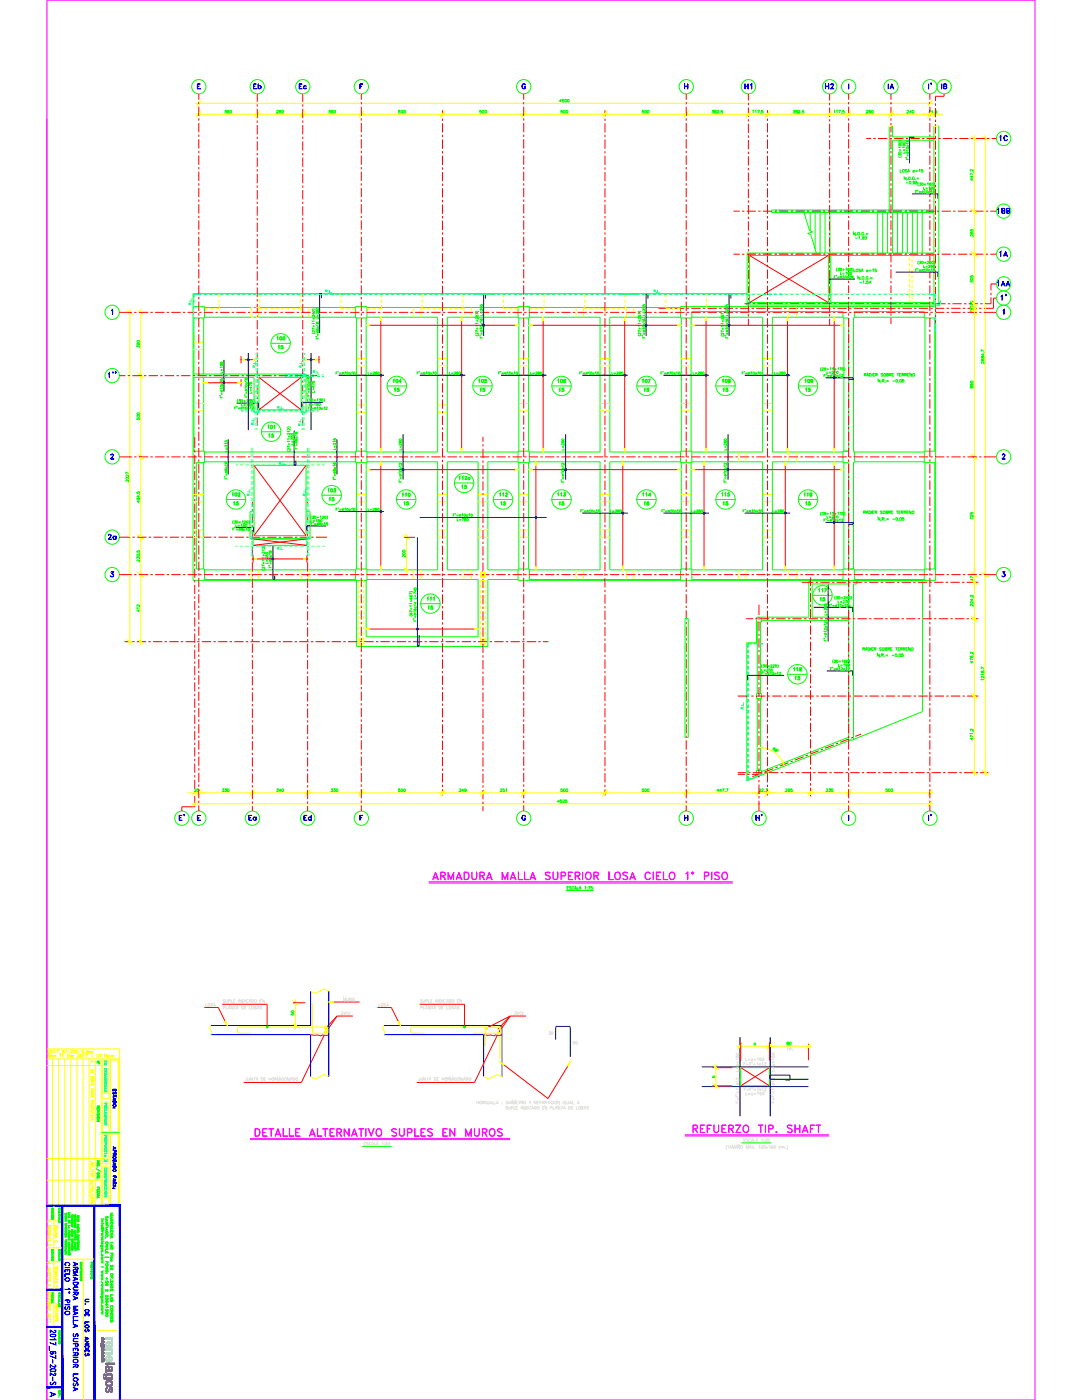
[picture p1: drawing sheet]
<svg xmlns="http://www.w3.org/2000/svg" width="216mm" height="279mm" viewBox="0 0 216 279" stroke-linecap="round" stroke-linejoin="round" font-family="sans-serif">
<defs><g id="words">
<g font-size="4" fill="#f00">
<text x="49.4" y="19.1">Eb</text>
<text x="58.6" y="19.1">Ec</text>
<text x="147.5" y="19.1">H1</text>
<text x="163.3" y="19.1">H2</text>
<text x="189.8" y="19.1" transform="rotate(-90 189.8 19.1)">IB</text>
<text x="201.8" y="61" transform="rotate(-90 201.8 61)">1'</text>
<text x="37.7" y="165.1" transform="rotate(-90 37.7 165.1)">E'</text>
<text x="48.3" y="165.1">Ea</text>
<text x="59.3" y="165.1">Ed</text>
</g>
<g font-size="4" fill="#0f0">
<text x="176" y="19.1">IA</text>
<text x="197.9" y="43.7">1BB</text>
<text x="198.3" y="52.6">1A</text>
<text x="197.9" y="58.2">1AA</text>
<text x="20.5" y="109">2a</text>
<text x="152.8" y="165.1" transform="rotate(-90 152.8 165.1)">H'</text>
</g>
<text font-size="4" fill="#00f" x="198.3" y="29.3">1C</text>
<text font-size="3.5" fill="#ff0" x="192.3" y="63.5">25</text>
<g font-size="3.5" fill="#0f0">
<text x="54.3" y="70.9">15</text>
<text x="77.6" y="79.4">15</text>
<text x="94.5" y="79.4">15</text>
<text x="110.4" y="79.4">15</text>
<text x="127.4" y="79.4">15</text>
<text x="143.2" y="79.4">15</text>
<text x="159.5" y="79.4">15</text>
<text x="52.6" y="88.5">15</text>
<text x="45.5" y="102">15</text>
<text x="64.6" y="101.2">15</text>
<text x="79.4" y="102">15</text>
<text x="91" y="98.8">15</text>
<text x="98.8" y="102">15</text>
<text x="110.4" y="102">15</text>
<text x="127.4" y="102">18</text>
<text x="143.2" y="102">15</text>
<text x="159.5" y="102">15</text>
<text x="84.3" y="122.8">15</text>
<text x="157.3" y="136.9">15</text>
</g>
<text font-size="3.5" fill="#f00" x="192.3" y="117.1">47</text>
<text font-size="3.5" x="108.3" y="207.8">30</text>
<text font-size="3.5" fill="#dcdcdc" x="158.7" y="209.9" transform="rotate(-90 158.7 209.9)">80</text>
<text font-size="3.5" fill="#0ff" x="19.4" y="233.2">X</text>
<g font-size="3.1" fill="#0f0">
<text x="54" y="23.6">280</text>
<text x="64.2" y="23.6">360</text>
<text x="78.3" y="23.6">500</text>
<text x="94.5" y="23.6">500</text>
<text x="110.8" y="23.6">500</text>
<text x="127" y="23.6">500</text>
<text x="171.4" y="23.6">260</text>
<text x="179.6" y="23.6">240</text>
<text x="28.6" y="70.6" transform="rotate(-90 28.6 70.6)">390</text>
<text x="28.6" y="85" transform="rotate(-90 28.6 85)">500</text>
<text x="162.3" y="119.2">117</text>
<text x="28.6" y="123.5" transform="rotate(-90 28.6 123.5)">412</text>
<text x="162.3" y="121">15</text>
<text x="43" y="159.1">330</text>
<text x="54" y="159.1">340</text>
<text x="64.9" y="159.1">330</text>
<text x="78.3" y="159.1">500</text>
<text x="90.3" y="159.1">249</text>
<text x="98.4" y="159.1">251</text>
<text x="110.8" y="159.1">500</text>
<text x="127" y="159.1">500</text>
<text x="155.6" y="159.1">265</text>
<text x="163.7" y="159.1">235</text>
<text x="175.7" y="159.1">500</text>
<text x="149.2" y="209.9">a</text>
<text x="140.8" y="216.3">b</text>
</g>
<g font-size="3.1" fill="#f00">
<text x="186.6" y="19.1" transform="rotate(-90 186.6 19.1)">I'</text>
<text x="37.7" y="159.1">25</text>
<text x="186.6" y="165.1" transform="rotate(-90 186.6 165.1)">I'</text>
</g>
<text font-size="3.1" fill="#dcdcdc" x="113.2" y="209.5">50</text>
<g font-size="3.1" fill="#ff0">
<text x="16.9" y="213.1">A</text>
<text x="18" y="234.9">/</text>
</g>
</g></defs>
<!-- layer: 2017_67-101$0$RLE-PILAR -->
<g fill="none" stroke="#0f0" stroke-width=".2">
<path d="M38.5 61.2h2.3v2.3h-2.3zM71 61.2h2.2v2.3h-2.2zM103.4 61.2h2.2v2.3h-2.2zM138 61.2h-2.2v2.3h2.2v-1.3M168.2 61.2h2.3M168.2 62.2v1.3h1.1M170.5 62.2v1.3h-.2M184.4 61.2h2.3v2.3h-2.3v-1.3M38.5 92.3v-2.3h2.3v2.3h-1.6M71 90h2.2v2.3h-2.2zM103.4 90h2.2v2.3h-2.2zM135.8 90h2.2v2.3h-2.2z"/>
<path d="M169.3 90h-1.1v2.3h1.1M170.3 90h.2v2.3h-.2M184.4 90h2.3v2.3h-2.3zM38.5 113.6v2.2h2.3v-2.2h-1.6M71 113.6h2.2v2.2h-2.2zM103.4 113.6h2.2v2.2h-2.2zM135.8 113.6h2.2v2.2h-2.2zM168.2 113.6h2.3v2.2h-2.3zM170 115.9h1v.6h-.7M184.4 113.6h2.3v2.2h-2.3zM136.7 123.4h.6v23.8h-.6zM151 123.2h.9v.9h-.9z"/>
<path d="M151 138.4h.9v1h-.9zM151 153.7h.9v1h-.9z"/>
</g>
<!-- layer: 2017_67-101$0$RLE-MURO -->
<g fill="none" stroke="#0f0" stroke-width=".2">
<path d="M177.4 25.1v4.6h.7v-1.7h8.3M178.1 25.1v2.2h8.3M186.4 25.1v35.8M187.3 25.1v35.8h-38.2v-.5h37.3M154 41.9h24.2v.5h-24.2zM38.5 74.7h22.6v7.6h-1v-7h-8.4v7h-1v-7h-12.2zM138 61.2h30.2M138 62.2h30.2M165.3 60.4v-9.4h-11.3v-.5h11.8v9.9M169.3 63.5v26.5M170.3 63.5v26.5M170.5 61.2h13.9"/>
<path d="M170.5 62.2h13.9M38.5 92.3v21.3M39.2 92.3v21.3M169.3 92.3v21.3h1v-21.3M49.9 102.1h.8v4.8h10.4v-4.8h.8v5.4h-12zM170 115.9h-.7v31.8h1v-31.2"/>
</g>
<!-- layer: 2017_67-101$0$RLE-LOSA -->
<g fill="none" stroke="#0f0" stroke-width=".2">
<path d="M149.1 58.6h-110.6v2.6M38.5 63.5v11.2M38.5 75.3v14.7M186.7 63.5v26.5M51.7 81.8h8.4M186.7 92.3v21.3M40.8 115.8h30.2M50.5 107.5h10.7v1.3h-10.7zM50.7 102.1v-9.2h10.4v9.2M105.6 115.8h30.2M138 115.8h30.2M170.5 115.8h13.9"/>
<path d="M171 115.9h13.1v26.1l-13.8 5.6M151 124.1v4.2h-2v27.5l2.8-1.1"/>
</g>
<!-- layer: 2017_67-101$0$RLE-VIGA -->
<g fill="none" stroke="#0f0" stroke-width=".2">
<path d="M154 50.5h-4.9v9.9M154 51h-4.4v9.4M165.8 50.5h20.6M165.8 51h20.6M38.7 63.5v11.2M38.7 75.3v14.7M40.6 63.5v11.2M40.6 75.3v14.7M40.8 63.3h30.2M40.8 61.4h30.2M71.1 63.5v26.5M73.1 63.5v26.5"/>
<path d="M73.2 63.3h14.1v26.9h-14.1M73.2 61.4h30.2M103.4 63.3h-14.1v26.9h14.1M103.5 63.5v26.5M105.5 63.5v26.5M105.6 63.3h14.1v26.9h-14.1M105.6 61.4h30.2M135.8 63.3h-14.1v26.9h14.1M136 63.5v26.5M137.9 63.5v26.5M138 63.3h14.2v26.9h-14.2M168.2 63.3h-14.1v26.9h14.1"/>
<path d="M168.4 63.5v26.5h.9M170.3 63.5v26.5M170.5 63.3h13.9M184.6 63.5v26.5M186.5 63.5v26.5M40.6 92.3v21.3M40.8 92.2h30.2M40.8 90.2h30.2M71.1 92.3v21.3M73.1 92.3v21.3M73.2 92.2h14.1v21.5h-14.1M89.3 92.2h6.1v21.5h-6.1z"/>
<path d="M103.4 92.2h-6.1v21.5h6.1M103.5 92.3v21.3M105.5 92.3v21.3M105.6 92.2h14.1v21.5h-14.1M135.8 92.2h-14.1v21.5h14.1M136 92.3v21.3M137.9 92.3v21.3M138 92.2h14.2v21.5h-14.2M168.2 92.2h-14.1v21.5h14.1M168.4 92.3v21.3M170.3 92.3v21.3M170.5 92.2h13.9"/>
<path d="M170.5 90.2h13.9M184.6 92.3v21.3M186.5 92.3v21.3M40.8 115.7h30.2M40.8 113.7h30.2M73.2 115.7h22.2v11.4h-22.3v-11.3M103.4 115.7h-6.1v13.3h-26.2v-13.2M105.6 115.7h30.2M138 115.7h30.2M169.3 115.9h-7.9v7.3h-9.5M169.3 116.5h-7.2v6.7h7.2M170.5 115.7h13.9"/>
<path d="M170.5 113.7h13.9M151.1 124.1v14.3M151.1 139.4v14.3M151.8 124.1v14.3M151.8 139.4v14.3M151.9 123.8h17.4M169.3 147.1l-17.4 6.9M169.7 147.7l-17.8 7h-.8"/>
</g>
<!-- layer: 2017_67-101$0$RLE-PROYECCION -->
<g fill="none" stroke="#ff0" stroke-width=".2">
<path d="M149.1 58.6h.7M150.2 58.6h.7M151.2 58.6h.7M152.3 58.6h.7M153.3 58.6h.7M154.3 58.6h.7M155.4 58.6h.7M156.4 58.6h.7M157.5 58.6h.7M158.5 58.6h.7M159.6 58.6h.7M160.6 58.6h.7"/>
<path d="M161.6 58.6h.7M162.7 58.6h.7M163.7 58.6h.7M164.8 58.6h.7M165.8 58.6h.7M166.9 58.6h.6M167.9 58.6h.7M168.9 58.6h.7M170 58.6h.7M171 58.6h.7M172.1 58.6h.7M173.1 58.6h.7"/>
<path d="M174.1 58.6h.7M175.2 58.6h.7M176.2 58.6h.7M177.3 58.6h.7M178.3 58.6h.7M179.3 58.6h.7M180.4 58.6h.7M181.4 58.6h.7M181.5 50.5v.6M181.5 51.5v.6M181.5 52.5v.7M181.5 53.5v.7"/>
<path d="M181.5 54.6v.7M181.5 55.6v.7M181.5 56.7v.7M181.5 57.7v.7M181.5 58.7v.7M181.5 59.8v.6M182 51v.4M182 51.7v.7M182 52.7v.7M182 53.8v.7M182 54.8v.7M182 55.9v.7"/>
<path d="M182 56.9v.7M182 58v.6M182 59v.7M182.5 58.6h.7M183.5 58.6h.7M184.6 58.6h.7M185.6 58.6h.8M182 60v.4M71.6 116.6v.7M71.6 117.7v.7M71.6 118.7v.7M71.6 119.8v.7"/>
<path d="M71.6 115.8v.5M72.5 115.8l.1 .5M72.6 116.6v.7M72.6 117.7v.7M72.6 118.7v.7M72.6 119.8v.7M95.9 116.3v-.5h1v.5M95.9 116.6v.7M95.9 117.7v.7M95.9 118.7v.7M95.9 119.8v.7M95.9 114.3l.9-.1v1l-.9-.1z"/>
<path d="M95.9 114.3h.9v.8h-.8zM96.9 116.6v.7M96.9 117.7v.7M96.9 118.7v.7M96.9 119.8v.7M71.6 127.1v.5h1v-.5M71.6 120.8v.7M71.6 121.9v.7M71.6 122.9v.7M71.6 124v.7M71.6 125v.7M71.6 126v.7"/>
<path d="M71.7 127.7l.8-.1v.8l-.8 .1zM71.7 127.6l-.1 .1v.7l.1 .1h.8l.1-.8-.1-.1M72.6 120.8v.7M72.6 121.9v.7M72.6 122.9v.7M72.6 124v.7M72.6 125v.7M72.6 126v.7M95.9 127.1v.5h1v-.5M95.9 120.8v.7M95.9 121.9v.7M95.9 122.9v.7"/>
<path d="M95.9 124v.7M95.9 125v.7M95.9 126v.7M95.9 127.7l.9-.1v.9h-.8zM96 127.6l-.1 .1v.7l.1 .1h.8l.1-.8-.2-.1M96.9 120.8v.7M96.9 121.9v.7M96.9 122.9v.7M96.9 124v.7M96.9 125v.7M96.9 126v.7"/>
</g>
<!-- layer: 2017_67-101$0$RLE-VANOS -->
<path d="M149.6 51l15.7 9.4M165.3 51l-15.7 9.4M51.7 75.3l8.4 6.5M60.1 75.3l-8.4 6.5M50.7 92.9l10.4 14M61.1 92.9l-10.4 14M50.5 107.5l10.7 1.3M61.2 107.5l-10.7 1.3" fill="none" stroke="#f00" stroke-width=".2"/>
<!-- layer: 2017_67-101$0$RLE-EJES -->
<g fill="none" stroke="#f00" stroke-width=".2">
<path d="M39.7 18.7v1.2M72.1 18.7v1.2M104.5 18.7v1.2M136.9 18.7v1.2M169.3 18.7v1.2M39.7 20.4v.4M39.7 21.3v1.9M39.7 23.6v.5M39.7 24.5v1.9M39.7 26.9v.4M39.7 27.8v1.8M39.7 30.1v.5"/>
<path d="M39.7 31v1.9M39.7 33.3v.5M39.7 34.3v1.8M39.7 36.6v.4M39.7 37.5v1.8M39.7 39.8v.5M51.3 20.8v.5M51.3 21.7v1.9M51.3 24v.5M51.3 25v1.8M51.3 27.3v.4M51.3 28.2v1.9"/>
<path d="M51.3 30.5v.5M51.3 31.5v1.8M51.3 33.8v.4M51.3 34.7v1.9M51.3 37v.5M51.3 37.9v1.9M60.4 20.8v.5M60.4 21.7v1.9M60.4 24v.5M60.4 25v1.8M60.4 27.3v.4M60.4 28.2v1.9"/>
<path d="M60.4 30.5v.5M60.4 31.5v1.8M60.4 33.8v.4M60.4 34.7v1.9M60.4 37v.5M60.4 37.9v1.9M72.1 20.4v.4M72.1 21.3v1.9M72.1 23.6v.5M72.1 24.5v1.9M72.1 26.9v.4M72.1 27.8v1.8"/>
<path d="M72.1 30.1v.5M72.1 31v1.9M72.1 33.3v.5M72.1 34.3v1.8M72.1 36.6v.4M72.1 37.5v1.8M72.1 39.8v.5M88.3 22v1.2M88.3 23.7v.4M88.3 24.6v1.9M88.3 26.9v.5M88.3 27.8v1.9"/>
<path d="M88.3 30.2v.4M88.3 31.1v1.8M88.3 33.4v.5M88.3 34.3v1.9M88.3 36.6v.5M88.3 37.6v1.8M88.3 39.9v.4M104.5 20.4v.4M104.5 21.3v1.9M104.5 23.6v.5M104.5 24.5v1.9M104.5 26.9v.4"/>
<path d="M104.5 27.8v1.8M104.5 30.1v.5M104.5 31v1.9M104.5 33.3v.5M104.5 34.3v1.8M104.5 36.6v.4M104.5 37.5v1.8M104.5 39.8v.5M120.7 22v1.2M120.7 23.7v.4M120.7 24.6v1.9M120.7 26.9v.5"/>
<path d="M120.7 27.8v1.9M120.7 30.2v.4M120.7 31.1v1.8M120.7 33.4v.5M120.7 34.3v1.9M120.7 36.6v.5M120.7 37.6v1.8M120.7 39.9v.4M136.9 20.4v.4M136.9 21.3v1.9M136.9 23.6v.5M136.9 24.5v1.9"/>
<path d="M136.9 26.9v.4M136.9 27.8v1.8M136.9 30.1v.5M136.9 31v1.9M136.9 33.3v.5M136.9 34.3v1.8M136.9 36.6v.4M136.9 37.5v1.8M136.9 39.8v.5M149.3 20.5v.5M149.3 21.5v1.8M149.3 23.8v.4"/>
<path d="M149.3 24.7v1.9M149.3 27v.5M149.3 27.9v1.9M149.3 30.3v.4M149.3 31.2v1.8M149.3 33.5v.5M149.3 34.4v1.9M149.3 36.7v.5M149.3 37.7v1.8M149.3 40v.4M153.1 22v1.2M153.1 23.7v.4"/>
<path d="M153.1 24.6v1.9M153.1 26.9v.5M153.1 27.8v1.9M153.1 30.2v.4M153.1 31.1v1.8M153.1 33.4v.5M153.1 34.3v1.9M153.1 36.6v.5M153.1 37.6v1.8M153.1 39.9v.4M165.5 20.5v.5M165.5 21.5v1.8"/>
<path d="M165.5 23.8v.4M165.5 24.7v1.9M165.5 27v.5M165.5 27.9v1.9M165.5 30.3v.4M165.5 31.2v1.8M165.5 33.5v.5M165.5 34.4v1.9M165.5 36.7v.5M165.5 37.7v1.8M165.5 40v.4M169.3 20.4v.4"/>
<path d="M169.3 21.3v1.9M169.3 23.6v.5M169.3 24.5v1.9M169.3 26.9v.4M169.3 27.8v1.8M169.3 30.1v.5M169.3 31v1.9M169.3 33.3v.5M169.3 34.3v1.8M169.3 36.6v.4M169.3 37.5v1.8M169.3 39.8v.5"/>
<path d="M172.8 27.6h1M174.3 27.6h.4M175.2 27.6h1.8M177.5 27.6h.5M177.8 20.4v.4M177.8 21.3v1.9M177.8 23.6v.5M177.8 24.6v1.8M177.8 26.9v.4M177.8 27.8v1.9M177.8 30.1v.5M177.8 31.1v1.8"/>
<path d="M177.8 33.4v.4M177.8 34.3v1.8M177.8 36.6v.5M177.8 37.5v1.9M177.8 39.8v.5M178.4 27.6h1.9M180.7 27.6h.5M181.7 27.6h1.8M184 27.6h.4M184.9 27.6h1.9M185.5 20.4v.4M185.5 21.3v1.9"/>
<path d="M185.5 23.6v.5M185.5 24.5v1.9M185.5 26.9v.4M185.5 27.8v1.8M185.5 30.1v.5M185.5 31v1.9M185.5 33.3v.5M185.5 34.3v1.8M185.5 36.6v.4M185.5 37.5v1.8M185.5 39.8v.5M186.7 20.6v.5"/>
<path d="M186.7 21.5v1.9M186.7 23.9v.4M186.7 24.8v1.8M186.7 27.1v.5M186.7 28v1.9M186.7 30.4v.4M186.7 31.3v1.8M186.7 33.6v.5M186.7 34.5v1.9M186.7 36.9v.4M186.7 37.8v1.8M187.2 27.6h.5"/>
<path d="M188.2 27.6h1.8M190.5 27.6h.4M191.4 27.6h1.9M193.7 27.6h.5M194.6 27.6h1.9M39.7 40.7v1.9M39.7 43.1v.4M39.7 44v1.8M39.7 46.3v.5M39.7 47.2v1.9M39.7 49.6v.4M39.7 50.5v1.8"/>
<path d="M39.7 52.8v.5M39.7 53.7v1.9M39.7 56v.5M39.7 57v1.8M39.7 59.3v.4M51.3 40.3v.4M51.3 41.2v1.8M51.3 43.5v.5M51.3 44.4v1.9M51.3 46.7v.5M51.3 47.7v1.8M51.3 50v.4"/>
<path d="M51.3 50.9v1.9M51.3 53.2v.5M51.3 54.1v1.9M51.3 56.5v.4M51.3 57.4v1.8M51.3 59.7v.5M60.4 40.3v.4M60.4 41.2v1.8M60.4 43.5v.5M60.4 44.4v1.9M60.4 46.7v.5M60.4 47.7v1.8"/>
<path d="M60.4 50v.4M60.4 50.9v1.9M60.4 53.2v.5M60.4 54.1v1.9M60.4 56.5v.4M60.4 57.4v1.8M60.4 59.7v.5M72.1 40.7v1.9M72.1 43.1v.4M72.1 44v1.8M72.1 46.3v.5M72.1 47.2v1.9"/>
<path d="M72.1 49.6v.4M72.1 50.5v1.8M72.1 52.8v.5M72.1 53.7v1.9M72.1 56v.5M72.1 57v1.8M72.1 59.3v.4M88.3 40.8v1.9M88.3 43.1v.5M88.3 44v1.9M88.3 46.4v.4M88.3 47.3v1.8"/>
<path d="M88.3 49.6v.5M88.3 50.5v1.9M88.3 52.9v.4M88.3 53.8v1.8M88.3 56.1v.5M88.3 57v1.9M88.3 59.3v.5M104.5 40.7v1.9M104.5 43.1v.4M104.5 44v1.8M104.5 46.3v.5M104.5 47.2v1.9"/>
<path d="M104.5 49.6v.4M104.5 50.5v1.8M104.5 52.8v.5M104.5 53.7v1.9M104.5 56v.5M104.5 57v1.8M104.5 59.3v.4M120.7 40.8v1.9M120.7 43.1v.5M120.7 44v1.9M120.7 46.4v.4M120.7 47.3v1.8"/>
<path d="M120.7 49.6v.5M120.7 50.5v1.9M120.7 52.9v.4M120.7 53.8v1.8M120.7 56.1v.5M120.7 57v1.9M120.7 59.3v.5M136.9 40.7v1.9M136.9 43.1v.4M136.9 44v1.8M136.9 46.3v.5M136.9 47.2v1.9"/>
<path d="M136.9 49.6v.4M136.9 50.5v1.8M136.9 52.8v.5M136.9 53.7v1.9M136.9 56v.5M136.9 57v1.8M136.9 59.3v.4M146.4 50.7h1.2M146.4 42.1h1.2M148.1 50.7h.4M148.1 42.1h.4M149 50.7h1.8"/>
<path d="M149 42.1h1.8M149.3 40.9v1.9M149.3 43.2v.5M149.3 44.2v1.8M149.3 46.5v.4M149.3 47.4v1.9M149.3 49.7v.5M149.3 50.7v1.8M149.3 53v.4M149.3 53.9v1.8M149.3 56.2v.5M149.3 57.1v1.9"/>
<path d="M149.3 59.5v.4M151.3 50.7h.5M151.3 42.1h.5M152.2 50.7h1.9M152.2 42.1h1.9M153.1 40.8v1.9M153.1 43.1v.5M153.1 44v1.9M153.1 46.4v.4M153.1 47.3v1.8M153.1 49.6v.5M153.1 50.5v1.9"/>
<path d="M153.1 52.9v.4M153.1 53.8v1.8M153.1 56.1v.5M153.1 57v1.9M153.1 59.3v.5M154.5 50.7h.5M154.5 42.1h.5M155.5 50.7h1.8M155.5 42.1h1.8M157.8 50.7h.4M157.8 42.1h.4M158.7 50.7h1.9"/>
<path d="M158.7 42.1h1.9M161 50.7h.5M161 42.1h.5M161.9 50.7h1.9M161.9 42.1h1.9M164.3 50.7h.4M164.3 42.1h.4M165.2 50.7h1.8M165.2 42.1h1.8M165.5 40.9v1.9M165.5 43.2v.5M165.5 44.2v1.8"/>
<path d="M165.5 46.5v.4M165.5 47.4v1.9M165.5 49.7v.5M165.5 50.7v1.8M165.5 53v.4M165.5 53.9v1.8M165.5 56.2v.5M165.5 57.1v1.9M165.5 59.5v.4M167.5 50.7h.5M167.5 42.1h.5M168.4 50.7h1.9"/>
<path d="M168.4 42.1h1.9M169.3 40.7v1.9M169.3 43.1v.4M169.3 44v1.8M169.3 46.3v.5M169.3 47.2v1.9M169.3 49.6v.4M169.3 50.5v1.8M169.3 52.8v.5M169.3 53.7v1.9M169.3 56v.5M169.3 57v1.8"/>
<path d="M169.3 59.3v.4M170.8 50.7h.4M170.8 42.1h.4M171.7 50.7h1.8M171.7 42.1h1.8M174 50.7h.5M174 42.1h.5M174.9 50.7h1.9M174.9 42.1h1.9M177.2 50.7h.5M177.2 42.1h.5M177.8 40.8v1.8"/>
<path d="M177.8 43.1v.4M177.8 44v1.9M177.8 46.3v.5M177.8 47.2v1.9M177.8 49.6v.4M177.8 50.5v1.8M177.8 52.8v.5M177.8 53.7v1.9M177.8 56v.5M177.8 57v1.8M177.8 59.3v.5M178.2 50.7h1.8"/>
<path d="M178.2 42.1h1.8M180.5 50.7h.5M180.5 42.1h.5M181.4 50.7h1.9M181.4 42.1h1.9M183.7 50.7h.5M183.7 42.1h.5M184.7 50.7h1.8M184.7 42.1h1.8M185.5 40.7v1.9M185.5 43.1v.4M185.5 44v1.8"/>
<path d="M185.5 46.3v.5M185.5 47.2v1.9M185.5 49.6v.4M185.5 50.5v1.8M185.5 52.8v.5M185.5 53.7v1.9M185.5 56v.5M185.5 57v1.8M185.5 59.3v.4M186.7 40.1v.5M186.7 41v1.9M186.7 43.3v.5"/>
<path d="M186.7 44.3v1.8M186.7 46.6v.4M186.7 47.5v1.8M186.7 49.8v.5M186.7 50.7v1.9M186.7 53.1v.4M186.7 54v1.8M186.7 56.3v.5M186.7 57.2v1.9M186.7 59.5v.5M187 50.7h.4M187 42.1h.4"/>
<path d="M187.9 50.7h1.8M187.9 42.1h1.8M190.2 50.7h.5M190.2 42.1h.5M191.1 50.7h1.9M191.1 42.1h1.9M193.5 50.7h.4M193.5 42.1h.4M194.4 50.7h1.8M194.4 42.1h1.8M196.7 50.7h.5M23.8 75h1.2"/>
<path d="M23.8 62.3h2.5M25.5 75h.5M26.4 75h1.9M26.8 62.3h.4M27.7 62.3h1.9M28.7 75h.5M29.7 75h1.8M30 62.3h.5M30.9 62.3h1.9M32 75h.4M32.9 75h1.9M33.3 62.3h.4"/>
<path d="M34.2 62.3h1.8M35.2 75h.5M36.2 75h1.8M36.5 62.3h.5M37.4 62.3h1.9M38.5 75h.4M39.4 75h1.8M39.7 60.2v1.9M39.7 62.5v.5M39.7 63.4v1.9M39.7 65.8v.4M39.7 66.7v1.8"/>
<path d="M39.7 69v.5M39.7 69.9v1.9M39.7 72.2v.5M39.7 73.2v1.8M39.7 75.5v.4M39.7 76.4v1.9M39.7 78.7v.5M39.7 79.7v1.8M39.8 62.3h.4M40.7 62.3h1.8M41.7 75h.5M42.6 75h1.9"/>
<path d="M43 62.3h.5M43.9 62.3h1.9M44.9 75h.5M45.9 75h1.8M46.2 62.3h.5M47.2 62.3h1.8M48.2 75h.4M49.1 75h1.9M49.5 62.3h.4M50.4 62.3h1.9M51.3 60.6v1.9M51.3 62.9v.5"/>
<path d="M51.3 63.9v1.8M51.3 66.2v.5M51.3 67.1v1.9M51.3 69.4v.5M51.3 70.4v1.8M51.3 72.7v.4M51.3 73.6v1.9M51.3 75.9v.5M51.3 76.9v1.8M51.3 79.2v.4M51.4 75h.5M52.3 75h1.9"/>
<path d="M52.7 62.3h.5M53.7 62.3h1.8M54.7 75h.4M55.6 75h1.8M56 62.3h.4M56.9 62.3h1.8M57.9 75h.5M58.8 75h1.9M59.2 62.3h.5M60.1 62.3h1.9M60.4 60.6v1.9M60.4 62.9v.5"/>
<path d="M60.4 63.9v1.8M60.4 66.2v.5M60.4 67.1v1.9M60.4 69.4v.5M60.4 70.4v1.8M60.4 72.7v.4M60.4 73.6v1.9M60.4 75.9v.5M60.4 76.9v1.8M60.4 79.2v.4M61.2 75h.4M62.1 75h1.2"/>
<path d="M62.4 62.3h.5M63.4 62.3h1.8M65.7 62.3h.4M66.6 62.3h1.9M68.9 62.3h.5M69.8 62.3h1.9M72.1 60.2v1.9M72.1 62.5v.5M72.1 63.4v1.9M72.1 65.8v.4M72.1 66.7v1.8M72.1 69v.5"/>
<path d="M72.1 69.9v1.9M72.1 72.2v.5M72.1 73.2v1.8M72.1 75.5v.4M72.1 76.4v1.9M72.1 78.7v.5M72.1 79.7v1.8M72.2 62.3h.4M73.1 62.3h1.9M75.4 62.3h.5M76.3 62.3h1.9M78.7 62.3h.4"/>
<path d="M79.6 62.3h1.8M81.9 62.3h.5M82.8 62.3h1.9M85.2 62.3h.4M86.1 62.3h1.8M88.3 60.3v1.8M88.3 62.6v.4M88.3 63.5v1.9M88.3 65.8v.5M88.3 66.7v1.9M88.3 69.1v.4M88.3 70v1.8"/>
<path d="M88.3 72.3v.5M88.3 73.2v1.9M88.3 75.5v.5M88.3 76.5v1.8M88.3 78.8v.4M88.3 79.7v1.9M88.4 62.3h.5M89.3 62.3h1.9M91.6 62.3h.5M92.6 62.3h1.8M94.9 62.3h.4M95.8 62.3h1.8"/>
<path d="M98.1 62.3h.5M99 62.3h1.9M101.3 62.3h.5M102.3 62.3h1.8M104.5 60.2v1.9M104.5 62.5v.5M104.5 63.4v1.9M104.5 65.8v.4M104.5 66.7v1.8M104.5 69v.5M104.5 69.9v1.9M104.5 72.2v.5"/>
<path d="M104.5 73.2v1.8M104.5 75.5v.4M104.5 76.4v1.9M104.5 78.7v.5M104.5 79.7v1.8M104.6 62.3h.5M105.5 62.3h1.9M107.8 62.3h.5M108.8 62.3h1.8M111.1 62.3h.4M112 62.3h1.9M114.3 62.3h.5"/>
<path d="M115.3 62.3h1.8M117.6 62.3h.4M118.5 62.3h1.9M120.7 60.3v1.8M120.7 62.6v.4M120.7 63.5v1.9M120.7 65.8v.5M120.7 66.7v1.9M120.7 69.1v.4M120.7 70v1.8M120.7 72.3v.5M120.7 73.2v1.9"/>
<path d="M120.7 75.5v.5M120.7 76.5v1.8M120.7 78.8v.4M120.7 79.7v1.9M120.8 62.3h.5M121.7 62.3h1.9M124.1 62.3h.4M125 62.3h1.8M127.3 62.3h.5M128.2 62.3h1.9M130.5 62.3h.5M131.4 61.5h1.9"/>
<path d="M131.5 62.3h1.8M133.8 61.5h.4M133.8 62.3h.4M134.7 61.5h1.8M134.7 62.3h1.9M136.9 60.2v1.9M136.9 62.5v.5M136.9 63.4v1.9M136.9 65.8v.4M136.9 66.7v1.8M136.9 69v.5M136.9 69.9v1.9"/>
<path d="M136.9 72.2v.5M136.9 73.2v1.8M136.9 75.5v.4M136.9 76.4v1.9M136.9 78.7v.5M136.9 79.7v1.8M137 61.5h.5M137 62.3h.5M137.9 61.5h1.9M137.9 62.3h1.9M140.3 61.5h.4M140.3 62.3h.4"/>
<path d="M141.2 61.5h1.8M141.2 62.3h1.8M143.5 61.5h.5M143.5 62.3h.5M144.4 61.5h1.9M144.4 62.3h1.9M146.7 61.5h.5M146.7 62.3h.5M147.7 61.5h1.8M147.7 62.3h1.8M148.5 60.6h1.3M149.3 60.4v1.8"/>
<path d="M149.3 62.7v.5M149.3 63.6v1.4M150 61.5h.5M150 62.3h.5M150.2 60.6h.5M150.9 61.5h1.9M150.9 62.3h1.9M151.1 60.6h1.9M153.1 60.3v1.8M153.1 62.6v.4M153.1 63.5v1.9M153.1 65.8v.5"/>
<path d="M153.1 66.7v1.9M153.1 69.1v.4M153.1 70v1.8M153.1 72.3v.5M153.1 73.2v1.9M153.1 75.5v.5M153.1 76.5v1.8M153.1 78.8v.4M153.1 79.7v1.9M153.2 61.5h.5M153.2 62.3h.5M153.5 60.6h.4"/>
<path d="M154.2 61.5h1.8M154.2 62.3h1.8M154.4 60.6h1.8M156.5 61.5h.4M156.5 62.3h.4M156.7 60.6h.5M157.4 61.5h1.8M157.4 62.3h1.9M157.6 60.6h1.9M159.7 61.5h.5M159.7 62.3h.5M159.9 60.6h.5"/>
<path d="M160.6 61.5h1.9M160.6 62.3h1.9M160.9 60.6h1.8M162.9 61.5h.5M163 62.3h.4M163.2 60.6h.4M163.9 61.5h1.8M163.9 62.3h1.8M164.1 60.6h1.9M165.5 60.4v1.8M165.5 62.7v.5M165.5 63.6v1.4"/>
<path d="M166.2 61.5h.4M166.2 62.3h.5M166.4 60.6h.5M167.1 61.5h1.9M167.1 62.3h1.9M167.3 60.6h1.9M169.3 60.2v1.9M169.3 62.5v.5M169.3 63.4v1.9M169.3 65.8v.4M169.3 66.7v1.8M169.3 69v.5"/>
<path d="M169.3 69.9v1.9M169.3 72.2v.5M169.3 73.2v1.8M169.3 75.5v.4M169.3 76.4v1.9M169.3 78.7v.5M169.3 79.7v1.8M169.4 61.5h.5M169.4 62.3h.5M169.7 60.6h.4M170.4 61.5h1.8M170.4 62.3h1.8"/>
<path d="M170.6 60.6h1.8M172.7 61.5h.4M172.7 62.3h.4M172.9 60.6h.5M173.6 61.5h1.9M173.6 62.3h1.9M173.8 60.6h1.9M175.9 61.5h.5M175.9 62.3h.5M176.1 60.6h.5M176.8 61.5h1.9M176.8 62.3h1.9"/>
<path d="M177.1 60.6h1.8M177.8 60.2v1.9M177.8 62.5v.5M177.8 63.5v1.1M179.2 61.5h.4M179.2 62.3h.4M179.4 60.6h.5M180.1 61.5h1.8M180.1 62.3h1.8M180.3 60.6h1.9M182.4 61.5h.5M182.4 62.3h.5"/>
<path d="M182.6 60.6h.5M183.3 61.5h1.9M183.3 62.3h1.9M183.6 60.6h1.8M185.5 60.2v1.9M185.5 62.5v.5M185.5 63.4v1.9M185.5 65.8v.4M185.5 66.7v1.8M185.5 69v.5M185.5 69.9v1.9M185.5 72.2v.5"/>
<path d="M185.5 73.2v1.8M185.5 75.5v.4M185.5 76.4v1.9M185.5 78.7v.5M185.5 79.7v1.8M185.7 61.5h.4M185.7 62.3h.4M185.9 60.6h.4M186.6 61.5h1.8M186.6 62.3h1.8M186.7 60.5v1.8M186.7 62.8v.4"/>
<path d="M186.7 63.7v.9M186.8 60.6h1.9M188.9 61.5h.5M188.9 62.3h.5M189.1 60.6h.5M189.8 61.5h1.9M189.8 62.3h1.9M190.1 60.6h1.8M196.3 61.5h1.9M196.3 62.3h2.5M196.5 60.6h1.2M23.8 91.2h2.5"/>
<path d="M26.8 91.2h.4M27.7 91.2h1.9M30 91.2h.5M30.9 91.2h1.9M33.3 91.2h.4M34.2 91.2h1.8M36.5 91.2h.5M37.4 91.2h1.9M38.9 87.2v2.2M38.9 89.8v.5M38.9 90.8v1.8M38.9 93.1v.5"/>
<path d="M38.9 94v1.9M38.9 96.3v.5M38.9 97.3v1.8M38.9 99.6v.4M39.7 82v.4M39.7 82.9v1.9M39.7 85.2v.5M39.7 86.1v1.9M39.7 88.5v.4M39.7 89.4v1.8M39.7 91.7v.5M39.7 92.6v1.9"/>
<path d="M39.7 94.9v.5M39.7 95.9v1.8M39.7 98.2v.5M39.7 99.1v1.9M39.8 91.2h.4M40.7 91.2h1.8M43 91.2h.5M43.9 91.2h1.9M46.2 91.2h.5M47.2 91.2h1.8M49.5 91.2h.4M50.4 91.2h1.9"/>
<path d="M51.3 80.1v1.8M51.3 82.4v.5M51.3 83.3v1.6M52.7 91.2h.5M53.7 91.2h1.8M56 91.2h.4M56.9 91.2h1.8M59.2 91.2h.5M60.1 91.2h1.9M60.4 80.1v1.8M60.4 82.4v.5M60.4 83.3v1.6"/>
<path d="M62.4 91.2h.5M63.4 91.2h1.8M65.7 91.2h.4M66.6 91.2h1.9M68.9 91.2h.5M69.8 91.2h1.9M72.1 82v.4M72.1 82.9v1.9M72.1 85.2v.5M72.1 86.1v1.9M72.1 88.5v.4M72.1 89.4v1.8"/>
<path d="M72.1 91.7v.5M72.1 92.6v1.9M72.1 94.9v.5M72.1 95.9v1.8M72.1 98.2v.5M72.1 99.1v1.9M72.2 91.2h.4M73.1 91.2h1.9M75.4 91.2h.5M76.3 91.2h1.9M78.7 91.2h.4M79.6 91.2h1.8"/>
<path d="M81.9 91.2h.5M82.8 91.2h1.9M85.2 91.2h.4M86.1 91.2h1.8M88.3 82v.5M88.3 83v1.8M88.3 85.3v.4M88.3 86.2v1.9M88.3 88.5v.5M88.3 89.5v1.8M88.3 91.8v.4M88.3 92.7v1.8"/>
<path d="M88.3 95v.5M88.3 95.9v1.9M88.3 98.3v.4M88.3 99.2v1.8M88.4 91.2h.5M89.3 91.2h1.9M91.6 91.2h.5M92.6 91.2h1.8M94.9 91.2h.4M95.8 91.2h1.8M96.4 87.2v1M96.4 88.6v.5"/>
<path d="M96.4 89.6v1.8M96.4 91.9v.5M96.4 92.8v1.9M96.4 95.1v.5M96.4 96.1v1.8M96.4 98.4v.4M96.4 99.3v1.8M98.1 91.2h.5M99 91.2h1.9M101.3 91.2h.5M102.3 91.2h1.8M104.5 82v.4"/>
<path d="M104.5 82.9v1.9M104.5 85.2v.5M104.5 86.1v1.9M104.5 88.5v.4M104.5 89.4v1.8M104.5 91.7v.5M104.5 92.6v1.9M104.5 94.9v.5M104.5 95.9v1.8M104.5 98.2v.5M104.5 99.1v1.9M104.6 91.2h.5"/>
<path d="M105.5 91.2h1.9M107.8 91.2h.5M108.8 91.2h1.8M111.1 91.2h.4M112 91.2h1.9M114.3 91.2h.5M115.3 91.2h1.8M117.6 91.2h.4M118.5 91.2h1.9M120.7 82v.5M120.7 83v1.8M120.7 85.3v.4"/>
<path d="M120.7 86.2v1.9M120.7 88.5v.5M120.7 89.5v1.8M120.7 91.8v.4M120.7 92.7v1.8M120.7 95v.5M120.7 95.9v1.9M120.7 98.3v.4M120.7 99.2v1.8M120.8 91.2h.5M121.7 91.2h1.9M124.1 91.2h.4"/>
<path d="M125 91.2h1.8M127.3 91.2h.5M128.2 91.2h1.9M130.5 91.2h.5M131.5 91.2h1.8M133.8 91.2h.4M134.7 91.2h1.9M136.9 82v.4M136.9 82.9v1.9M136.9 85.2v.5M136.9 86.1v1.9M136.9 88.5v.4"/>
<path d="M136.9 89.4v1.8M136.9 91.7v.5M136.9 92.6v1.9M136.9 94.9v.5M136.9 95.9v1.8M136.9 98.2v.5M136.9 99.1v1.9M137 91.2h.5M137.9 91.2h1.9M140.3 91.2h.4M141.2 91.2h1.8M143.5 91.2h.5"/>
<path d="M144.4 91.2h1.9M146.7 91.2h.5M147.7 91.2h1.8M150 91.2h.5M150.9 91.2h1.9M153.1 82v.5M153.1 83v1.8M153.1 85.3v.4M153.1 86.2v1.9M153.1 88.5v.5M153.1 89.5v1.8M153.1 91.8v.4"/>
<path d="M153.1 92.7v1.8M153.1 95v.5M153.1 95.9v1.9M153.1 98.3v.4M153.1 99.2v1.8M153.2 91.2h.5M154.2 91.2h1.8M156.5 91.2h.4M157.4 91.2h1.9M159.7 91.2h.5M160.6 91.2h1.9M163 91.2h.4"/>
<path d="M163.9 91.2h1.8M166.2 91.2h.5M167.1 91.2h1.9M169.3 82v.4M169.3 82.9v1.9M169.3 85.2v.5M169.3 86.1v1.9M169.3 88.5v.4M169.3 89.4v1.8M169.3 91.7v.5M169.3 92.6v1.9M169.3 94.9v.5"/>
<path d="M169.3 95.9v1.8M169.3 98.2v.5M169.3 99.1v1.9M169.4 91.2h.5M170.4 91.2h1.8M172.7 91.2h.4M173.6 91.2h1.9M175.9 91.2h.5M176.8 91.2h1.9M179.2 91.2h.4M180.1 91.2h1.8M182.4 91.2h.5"/>
<path d="M183.3 91.2h1.9M185.5 82v.4M185.5 82.9v1.9M185.5 85.2v.5M185.5 86.1v1.9M185.5 88.5v.4M185.5 89.4v1.8M185.5 91.7v.5M185.5 92.6v1.9M185.5 94.9v.5M185.5 95.9v1.8M185.5 98.2v.5"/>
<path d="M185.5 99.1v1.9M185.7 91.2h.4M186.6 91.2h1.8M188.9 91.2h.5M189.8 91.2h1.9M192.1 91.2h.5M193.1 91.2h1.8M195.4 91.2h.5M196.3 91.2h2.5M23.8 107.2h2.2M23.8 114.7h2.5M26.4 107.2h.5"/>
<path d="M26.8 114.7h.4M27.4 107.2h1.8M27.7 114.7h1.9M29.7 107.2h.5M30 114.7h.5M30.6 107.2h1.9M30.9 114.7h1.9M32.9 107.2h.5M33.3 114.7h.4M33.9 107.2h1.8M34.2 114.7h1.8M36.2 107.2h.4"/>
<path d="M36.5 114.7h.5M37.1 107.2h1.8M37.4 114.7h1.9M38.9 100.5v1.8M38.9 102.8v.5M38.9 103.7v1.9M38.9 106v.5M38.9 107v1.8M38.9 109.3v.4M38.9 110.2v1.9M38.9 112.5v.5M38.9 113.5v1.8"/>
<path d="M38.9 115.8v.4M38.9 116.7v1.9M38.9 119v.5M38.9 120v1.8M39.4 107.2h.5M39.7 101.4v.5M39.7 102.4v1.8M39.7 104.7v.4M39.7 105.6v1.8M39.7 107.9v.5M39.7 108.8v1.9M39.7 111.1v.5"/>
<path d="M39.7 112.1v1.8M39.7 114.4v.5M39.7 115.3v1.9M39.7 117.6v.5M39.7 118.6v1.8M39.8 114.7h.4M40.3 107.2h1.9M40.7 114.7h1.8M42.7 107.2h.4M43 114.7h.5M43.6 107.2h1.8M43.9 114.7h1.9"/>
<path d="M45.9 107.2h.5M46.2 114.7h.5M46.8 107.2h1.9M47.2 114.7h1.8M49.1 107.2h.5M49.5 114.7h.4M50.1 107.2h1.8M50.4 100.1v1M50.4 101.6v.4M50.4 102.5v1.9M50.4 104.8v.5M50.4 105.7v1.9"/>
<path d="M50.4 108.1v.4M50.4 109v1.8M50.4 111.3v.5M50.4 112.2v1.9M50.4 114.6v.4M50.4 115.5v1.8M50.4 117.8v.5M50.4 118.7v1.9M50.4 114.7h1.9M52.4 107.2h.5M52.7 114.7h.5M53.3 107.2h1.9"/>
<path d="M53.7 114.7h1.8M55.6 107.2h.5M56 114.7h.4M56.6 107.2h1.8M56.9 114.7h1.8M58.9 107.2h.4M59.2 114.7h.5M59.8 107.2h1.9M60.1 114.7h1.9M61.4 100.1v1M61.4 101.6v.4M61.4 102.5v1.9"/>
<path d="M61.4 104.8v.5M61.4 105.7v1.9M61.4 108.1v.4M61.4 109v1.8M61.4 111.3v.5M61.4 112.2v1.9M61.4 114.6v.4M61.4 115.5v1.8M61.4 117.8v.5M61.4 118.7v1.9M62.1 107.2h.5M62.4 114.7h.5"/>
<path d="M63 107.2h2.2M63.4 114.7h1.8M65.7 114.7h.4M66.6 114.7h1.9M68.9 114.7h.5M69.8 114.7h1.9M72.1 101.4v.5M72.1 102.4v1.8M72.1 104.7v.4M72.1 105.6v1.8M72.1 107.9v.5M72.1 108.8v1.9"/>
<path d="M72.1 111.1v.5M72.1 112.1v1.8M72.1 114.4v.5M72.1 115.3v1.9M72.1 117.6v.5M72.1 118.6v1.8M72.2 114.7h.4M73.1 114.7h1.9M75.4 114.7h.5M76.3 114.7h1.9M78.7 114.7h.4M79.6 114.7h1.8"/>
<path d="M81.9 114.7h.5M82.8 114.7h1.9M85.2 114.7h.4M86.1 114.7h1.8M88.3 101.5v.5M88.3 102.4v1.9M88.3 104.7v.5M88.3 105.7v1.8M88.3 108v.4M88.3 108.9v1.8M88.3 111.2v.5M88.3 112.1v1.9"/>
<path d="M88.3 114.4v.5M88.3 115.4v1.8M88.3 117.7v.5M88.3 118.6v1.9M88.4 114.7h.5M89.3 114.7h1.9M91.6 114.7h.5M92.6 114.7h1.8M94.9 114.7h.4M95.8 114.7h1.8M96.4 101.6v.5M96.4 102.5v1.9"/>
<path d="M96.4 104.8v.5M96.4 105.8v1.8M96.4 108.1v.5M96.4 109v1.9M96.4 111.3v.5M96.4 112.3v1.8M96.4 114.6v.4M96.4 115.5v1.8M96.4 117.8v.5M96.4 118.7v1.9M98.1 114.7h.5M99 114.7h1.9"/>
<path d="M101.3 114.7h.5M102.3 114.7h1.8M104.5 101.4v.5M104.5 102.4v1.8M104.5 104.7v.4M104.5 105.6v1.8M104.5 107.9v.5M104.5 108.8v1.9M104.5 111.1v.5M104.5 112.1v1.8M104.5 114.4v.5M104.5 115.3v1.9"/>
<path d="M104.5 117.6v.5M104.5 118.6v1.8M104.6 114.7h.5M105.5 114.7h1.9M107.8 114.7h.5M108.8 114.7h1.8M111.1 114.7h.4M112 114.7h1.9M114.3 114.7h.5M115.3 114.7h1.8M117.6 114.7h.4M118.5 114.7h1.9"/>
<path d="M120.7 101.5v.5M120.7 102.4v1.9M120.7 104.7v.5M120.7 105.7v1.8M120.7 108v.4M120.7 108.9v1.8M120.7 111.2v.5M120.7 112.1v1.9M120.7 114.4v.5M120.7 115.4v1.8M120.7 117.7v.5M120.7 118.6v1.9"/>
<path d="M120.8 114.7h.5M121.7 114.7h1.9M124.1 114.7h.4M125 114.7h1.8M127.3 114.7h.5M128.2 114.7h1.9M130.5 114.7h.5M131.5 114.7h1.8M133.8 114.7h.4M134.7 114.7h1.9M136.9 101.4v.5M136.9 102.4v1.8"/>
<path d="M136.9 104.7v.4M136.9 105.6v1.8M136.9 107.9v.5M136.9 108.8v1.9M136.9 111.1v.5M136.9 112.1v1.8M136.9 114.4v.5M136.9 115.3v1.9M136.9 117.6v.5M136.9 118.6v1.8M137 114.7h.5M137.9 114.7h1.9"/>
<path d="M140.3 114.7h.4M141.2 114.7h1.8M143.5 114.7h.5M144.4 114.7h1.9M146.7 114.7h.5M147.7 114.7h1.8M150 114.7h.5M150.9 114.7h1.9M153.1 101.5v.5M153.1 102.4v1.9M153.1 104.7v.5M153.1 105.7v1.8"/>
<path d="M153.1 108v.4M153.1 108.9v1.8M153.1 111.2v.5M153.1 112.1v1.9M153.1 114.4v.5M153.1 115.4v1.8M153.1 117.7v.5M153.1 118.6v1.9M153.2 114.7h.5M154.2 114.7h1.8M156.5 114.7h.4M157.4 114.7h1.9"/>
<path d="M159.7 114.7h.5M160 116.2h2.3M160.6 114.7h1.9M161.7 115.2v1.7M163 114.7h.4M163.9 114.7h1.8M166.2 114.7h.5M166.9 116.2h1.9M167.1 114.7h1.9M169.3 116.2h.4M169.3 101.4v.5M169.3 102.4v1.8"/>
<path d="M169.3 104.7v.4M169.3 105.6v1.8M169.3 107.9v.5M169.3 108.8v1.9M169.3 111.1v.5M169.3 112.1v1.8M169.3 114.4v.5M169.3 115.3v1.9M169.3 117.6v.5M169.3 118.6v1.8M169.4 114.7h.5M170.2 116.2h1.8"/>
<path d="M170.4 114.7h1.8M172.5 116.2h.5M172.7 114.7h.4M173.4 116.2h1.9M173.6 114.7h1.9M175.7 116.2h.5M175.9 114.7h.5M176.7 116.2h1.8M176.8 114.7h1.9M179 116.2h.5M179.2 114.7h.4M179.9 116.2h1.9"/>
<path d="M180.1 114.7h1.8M182.2 116.2h.5M182.4 114.7h.5M183.2 116.2h1.8M183.3 114.7h1.9M185.5 116.2h.4M185.5 101.4v.5M185.5 102.4v1.8M185.5 104.7v.4M185.5 105.6v1.8M185.5 107.9v.5M185.5 108.8v1.9"/>
<path d="M185.5 111.1v.5M185.5 112.1v1.8M185.5 114.4v.5M185.5 115.3v1.9M185.5 117.6v.5M185.5 118.6v1.8M185.7 114.7h.4M186.4 116.2h1.9M186.6 114.7h1.8M188.7 116.2h.5M188.9 114.7h.5M189.7 116.2h1.8"/>
<path d="M189.8 114.7h1.9M196.3 114.7h2.5M24.8 128.1h1.1M26.4 128.1h.4M27.3 128.1h1.8M29.6 128.1h.5M30.5 128.1h1.9M32.9 128.1h.4M33.8 128.1h1.8M36.1 128.1h.5M37 128.1h1.9M38.9 122.3v.4"/>
<path d="M38.9 123.2v1.9M38.9 125.5v.5M38.9 126.4v1.9M38.9 128.8v.4M38.9 129.7v1.8M38.9 132v.5M38.9 132.9v1.9M38.9 135.2v.5M38.9 136.2v1.8M38.9 138.5v.4M38.9 139.4v1.9M39.3 128.1h.5"/>
<path d="M39.7 120.9v.4M39.7 121.8v1.9M39.7 124.1v.5M39.7 125.1v1.8M39.7 127.4v.4M39.7 128.3v1.9M39.7 130.6v.5M39.7 131.5v1.9M39.7 133.9v.4M39.7 134.8v1.8M39.7 137.1v.5M39.7 138v1.9"/>
<path d="M40.3 128.1h1.8M42.6 128.1h.5M43.5 128.1h1.9M45.8 128.1h.5M46.8 128.1h1.8M49.1 128.1h.4M50 128.1h1.8M50.4 121v.5M50.4 122v1.8M50.4 124.3v.4M50.4 125.2v1.9M50.4 127.5v.5"/>
<path d="M50.4 128.4v1.9M50.4 130.8v.4M50.4 131.7v1.8M50.4 134v.5M50.4 134.9v1.9M50.4 137.2v.5M50.4 138.2v1.8M52.3 128.1h.5M53.2 128.1h1.9M55.6 128.1h.4M56.5 128.1h1.8M58.8 128.1h.5"/>
<path d="M59.7 128.1h1.9M61.4 121v.5M61.4 122v1.8M61.4 124.3v.4M61.4 125.2v1.9M61.4 127.5v.5M61.4 128.4v1.9M61.4 130.8v.4M61.4 131.7v1.8M61.4 134v.5M61.4 134.9v1.9M61.4 137.2v.5"/>
<path d="M61.4 138.2v1.8M62 128.1h.5M63 128.1h1.8M65.3 128.1h.4M66.2 128.1h1.9M68.5 128.1h.5M69.4 128.1h1.9M71.8 128.1h.4M72.1 120.9v.4M72.1 121.8v1.9M72.1 124.1v.5M72.1 125.1v1.8"/>
<path d="M72.1 127.4v.4M72.1 128.3v1.9M72.1 130.6v.5M72.1 131.5v1.9M72.1 133.9v.4M72.1 134.8v1.8M72.1 137.1v.5M72.1 138v1.9M72.7 128.1h1.8M75 128.1h.5M75.9 128.1h1.9M78.3 128.1h.4"/>
<path d="M79.2 128.1h1.8M81.5 128.1h.5M82.4 128.1h1.9M84.7 128.1h.5M85.7 128.1h1.8M88 128.1h.4M88.3 124.2v.5M88.3 125.1v1.9M88.3 127.4v.5M88.3 128.4v1.8M88.3 130.7v.4M88.3 131.6v1.9"/>
<path d="M88.3 133.9v.5M88.3 134.8v1.9M88.3 137.2v.4M88.3 138.1v1.8M88.9 128.1h1.9M91.2 128.1h.5M92.1 128.1h1.9M94.5 128.1h.4M95.4 128.1h1.8M96.4 121.1v.4M96.4 122v1.8M96.4 124.3v.5"/>
<path d="M96.4 125.2v1.9M96.4 127.6v.4M96.4 128.5v1.8M96.4 130.8v.5M96.4 131.7v1.9M96.4 134v.5M96.4 135v1.8M96.4 137.3v.4M96.4 138.2v1.9M97.7 128.1h.5M98.6 128.1h1.9M100.9 128.1h.5"/>
<path d="M101.9 128.1h1.8M104.2 128.1h.4M104.5 120.9v.4M104.5 121.8v1.9M104.5 124.1v.5M104.5 125.1v1.8M104.5 127.4v.4M104.5 128.3v1.9M104.5 130.6v.5M104.5 131.5v1.9M104.5 133.9v.4M104.5 134.8v1.8"/>
<path d="M104.5 137.1v.5M104.5 138v1.9M105.1 128.1h1.9M107.4 128.1h.5M108.4 128.1h1M120.7 120.9v.5M120.7 121.9v1.8M120.7 124.2v.5M120.7 125.1v1.9M120.7 127.4v.5M120.7 128.4v1.8M120.7 130.7v.4"/>
<path d="M120.7 131.6v1.9M120.7 133.9v.5M120.7 134.8v1.9M120.7 137.2v.4M120.7 138.1v1.8M136.9 120.9v.4M136.9 121.8v1.9M136.9 124.1v.5M136.9 125.1v1.8M136.9 127.4v.4M136.9 128.3v1.9M136.9 130.6v.5"/>
<path d="M136.9 131.5v1.9M136.9 133.9v.4M136.9 134.8v1.8M136.9 137.1v.5M136.9 138v1.9M147.2 138.9h2.2M148.8 123.5h1.5M149.9 138.9h.5M150.7 123.5h.5M150.8 138.9h1.9M151.4 120.7v2.1M151.4 123.2v.5"/>
<path d="M151.4 124.1v1.9M151.4 126.5v.4M151.4 127.4v1.8M151.4 129.7v.5M151.4 130.6v1.9M151.4 132.9v.5M151.4 133.9v1.8M151.4 136.2v.5M151.4 137.1v1.9M151.4 139.4v.5M151.6 123.5h1.9M153.1 138.9h.5"/>
<path d="M153.1 120.9v.5M153.1 121.9v1.8M153.1 124.2v.5M153.1 125.1v1.9M153.1 127.4v.5M153.1 128.4v1.8M153.1 130.7v.4M153.1 131.6v1.9M153.1 133.9v.5M153.1 134.8v1.9M153.1 137.2v.4M153.1 138.1v1.8"/>
<path d="M154 123.5h.4M154.1 138.9h1.8M154.9 123.5h1.8M156.4 138.9h.5M157.2 123.5h.5M157.3 138.9h1.9M158.1 123.5h1.9M159.6 138.9h.5M160.4 123.5h.5M160.6 138.9h1.8M161.4 123.5h1.8M161.7 121.6v1.8"/>
<path d="M161.7 123.9v.5M161.7 124.8v1.9M161.7 127.1v.5M161.7 128.1v1.8M161.7 130.4v.4M161.7 131.3v1.9M161.7 137.8v1.8M162.9 138.9h.4M163.7 123.5h.4M163.8 138.9h1.9M164.6 123.5h1.9M166.1 138.9h.5"/>
<path d="M166.9 123.5h.5M167 138.9h1.9M167.9 123.5h1.8M169.3 120.9v.4M169.3 121.8v1.9M169.3 124.1v.5M169.3 125.1v1.8M169.3 127.4v.4M169.3 128.3v1.9M169.3 130.6v.5M169.3 131.5v1.9M169.3 133.9v.4"/>
<path d="M169.3 134.8v1.8M169.3 137.1v.5M169.3 138v1.9M169.4 138.9h.4M170.2 123.5h.4M170.3 138.9h1.8M171.1 123.5h1.9M172.6 138.9h.5M173.4 123.5h.5M173.5 138.9h1.9M174.3 123.5h1.9M175.9 138.9h.4"/>
<path d="M176.7 123.5h.4M176.8 138.9h1.8M177.6 123.5h1.8M179.1 138.9h.5M179.9 123.5h.5M180 138.9h1.9M180.8 123.5h1.9M182.3 138.9h.5M183.1 123.5h.5M183.3 138.9h1.8M184.1 123.5h1.8M185.5 120.9v.4"/>
<path d="M185.5 121.8v1.9M185.5 124.1v.5M185.5 125.1v1.8M185.5 127.4v.4M185.5 128.3v1.9M185.5 130.6v.5M185.5 131.5v1.9M185.5 133.9v.4M185.5 134.8v1.8M185.5 137.1v.5M185.5 138v1.9M185.6 138.9h.4"/>
<path d="M186.4 123.5h.4M186.5 138.9h1.9M187.3 123.5h1.9M188.8 138.9h.5M189.6 123.5h.5M189.7 138.9h1.9M190.5 123.5h1.9M192.1 138.9h.4M192.9 123.5h.4M193 138.9h2.2M193.8 123.5h1.4M38.9 141.7v.5"/>
<path d="M38.9 142.6v1.9M38.9 145v.4M38.9 145.9v1.8M38.9 148.2v.5M38.9 149.1v1.9M38.9 151.4v.5M38.9 152.4v1.8M38.9 154.7v.5M38.9 158.9v2.1M39.7 140.3v.5M39.7 141.3v1.8M39.7 143.6v.4"/>
<path d="M39.7 144.5v1.9M39.7 146.8v.5M39.7 147.7v1.9M39.7 150.1v.4M39.7 151v1.8M39.7 153.3v.5M39.7 154.2v1.9M39.7 159.8v.5M50.4 140.5v.4M50.4 141.4v1.9M50.4 143.7v.5M50.4 144.7v1.8"/>
<path d="M50.4 147v.4M50.4 147.9v1.9M50.4 150.2v.5M50.4 151.2v1.8M50.4 153.5v.4M50.4 154.4v1.8M50.4 156.7v.5M50.4 157.6v1.9M50.4 159.9v.5M61.4 140.5v.4M61.4 141.4v1.9M61.4 143.7v.5"/>
<path d="M61.4 144.7v1.8M61.4 147v.4M61.4 147.9v1.9M61.4 150.2v.5M61.4 151.2v1.8M61.4 153.5v.4M61.4 154.4v1.8M61.4 156.7v.5M61.4 157.6v1.9M61.4 159.9v.5M72.1 140.3v.5M72.1 141.3v1.8"/>
<path d="M72.1 143.6v.4M72.1 144.5v1.9M72.1 146.8v.5M72.1 147.7v1.9M72.1 150.1v.4M72.1 151v1.8M72.1 153.3v.5M72.1 154.2v1.9M72.1 156.5v.5M72.1 157.5v1.8M72.1 159.8v.5M88.3 140.4v.5"/>
<path d="M88.3 141.3v1.9M88.3 143.6v.5M88.3 144.6v1.8M88.3 146.9v.4M88.3 147.8v1.9M88.3 150.1v.5M88.3 151v1.9M88.3 153.4v.4M88.3 154.3v1.8M88.3 156.6v.5M88.3 157.5v1.3M96.4 140.5v.5"/>
<path d="M96.4 141.4v1.9M96.4 143.8v.4M96.4 144.7v1.8M96.4 147v.5M96.4 147.9v1.9M96.4 150.2v.5M96.4 151.2v1.8M96.4 153.5v.4M96.4 154.4v1.9M96.4 156.7v.5M96.4 157.6v1.9M96.4 160v.4"/>
<path d="M104.5 140.3v.5M104.5 141.3v1.8M104.5 143.6v.4M104.5 144.5v1.9M104.5 146.8v.5M104.5 147.7v1.9M104.5 150.1v.4M104.5 151v1.8M104.5 153.3v.5M104.5 154.2v1.9M104.5 156.5v.5M104.5 157.5v1.8"/>
<path d="M104.5 159.8v.5M120.7 140.4v.5M120.7 141.3v1.9M120.7 143.6v.5M120.7 144.6v1.8M120.7 146.9v.4M120.7 147.8v1.9M120.7 150.1v.5M120.7 151v1.9M120.7 153.4v.4M120.7 154.3v1.8M120.7 156.6v.5"/>
<path d="M120.7 157.5v1.3M136.9 140.3v.5M136.9 141.3v1.8M136.9 143.6v.4M136.9 144.5v1.9M136.9 146.8v.5M136.9 147.7v1.9M136.9 150.1v.4M136.9 151v1.8M136.9 153.3v.5M136.9 154.2v1.9M136.9 156.5v.5"/>
<path d="M136.9 157.5v1.8M136.9 159.8v.5M147.2 154.2h1.6M147.2 154.5h1.4M149.1 154.5h.5M149.3 154.2h.5M150 154.5h1.4M150.2 154.2h1.9M151.3 154.6l-1.2 .4M151.4 140.4v1.8M151.4 142.7v.4M151.4 143.6v1.9"/>
<path d="M151.4 145.9v.5M151.4 146.8v1.9M151.4 149.2v.4M151.4 150.1v1.8M151.4 152.4v.5M151.4 153.3v1.9M151.4 155.6v.5M151.4 156.6v1.8M151.4 158.9v.4M151.4 159.8v2.1M152.1 154.2l-.4 .2M152.5 154.2h.5"/>
<path d="M153.1 140.4v.5M153.1 141.3v1.9M153.1 143.6v.5M153.1 144.6v1.8M153.1 146.9v.4M153.1 147.8v1.9M153.1 150.1v.5M153.1 151v1.9M153.1 153.4v.4M153.1 154.3v1.8M153.1 156.6v.5M153.1 157.5v1.3"/>
<path d="M153.5 154.2h1.8M154.3 153.4l-1.7 .7M155.2 153.1l-.5 .1M155.8 154.2h.4M156.7 154.2h1.9M157.3 152.2l-1.7 .7M158.2 151.9l-.4 .1M159 154.2h.5M159.9 154.2h1.9M160.3 151l-1.7 .7M161.2 150.7l-.4 .2M161.7 140.1v.5"/>
<path d="M161.7 141v1.9M161.7 143.3v.5M161.7 144.3v1.8M161.7 146.6v.4M161.7 147.5v1.9M161.7 149.8v.5M161.7 150.7v1.9M161.7 153.1v.4M161.7 154v1.9M161.7 156.3v.5M161.7 157.2v1.7M162.3 154.2h.4"/>
<path d="M163.2 154.2h1.8M163.3 149.8l-1.7 .7M164.2 149.5l-.4 .2M165.5 154.2h.5M166.4 148.7l-1.8 .6M166.4 154.2h1.9M167.2 148.3l-.4 .2M168.7 154.2h.5M169.3 140.3v.5M169.3 141.3v1.8M169.3 143.6v.4M169.3 144.5v1.9"/>
<path d="M169.3 146.8v.5M169.3 147.7v1.9M169.3 150.1v.4M169.3 151v1.8M169.3 153.3v.5M169.3 154.2v1.9M169.3 156.5v.5M169.3 157.5v1.8M169.3 159.8v.5M169.4 147.5l-1.7 .6M169.7 154.2h1.8M170.2 147.1l-.4 .2"/>
<path d="M171.8 146.5l-1.1 .5M172 154.2h.4M172.9 154.2h1.9M175.2 154.2h.5M176.1 154.2h1.9M178.5 154.2h.4M179.4 154.2h1.9M181.7 154.2h.5M182.6 154.2h1.9M185 154.2h.4M185.5 140.3v.5M185.5 141.3v1.8"/>
<path d="M185.5 143.6v.4M185.5 144.5v1.9M185.5 146.8v.5M185.5 147.7v1.9M185.5 150.1v.4M185.5 151v1.8M185.5 153.3v.5M185.5 154.2v1.9M185.5 156.5v.5M185.5 157.5v1.8M185.5 159.8v.5M185.9 154.2h1.8"/>
<path d="M188.2 154.2h.5M189.1 154.2h1.9M191.4 154.2h.5M192.4 154.2h1.8M194.7 154.2h.5M195.6 154.2h1.6M39.7 160.7v1.2M72.1 160.7v1.2M96.4 160.9v1M104.5 160.7v1.2M136.9 160.7v1.2M169.3 160.7v1.2"/>
</g>
<!-- layer: 2017_67-101$0$RLE-EJE -->
<g fill="none" stroke="#00f" stroke-width=".2">
<path d="M39.4 16.7h.6l-.6 .1v.9h.6h-.6zM39.4 17.2h.3l-.3 .1M71.8 16.7h.6l-.6 .1v.9zM71.8 17.2h.3l-.3 .1M104.2 16.9l.4-.2 .3 .3a.36 .36 0 0 0-.4-.2 .36 .36 0 0 0-.3 .3v.3a.32 .32 0 0 0 .3 .3 .32 .32 0 0 0 .3-.3l-.2-.1h.3a.37 .37 0 0 1-.4 .5 .37 .37 0 0 1-.4-.4zM136.6 16.7v1zM136.6 17.2h.6M136.6 17.3h.6M137.2 16.7l.1 1zM169.3 16.7l.1 1zM21.6 74.6l.2-.2v1v-.9zM22.2 61.9l.3-.2v1.1l-.1-1z"/>
<path d="M22.5 74.3h.1M22.6 74.5l-.1-.3 .1 .2-.1 .1M22.6 74.3v.1M23.1 74.3h.1M23.1 74.5v-.3v.2l-.1 .1M23.1 74.3v.1M200.1 61.9l.3-.2v1.1l-.1-1zM22.2 90.7l.3-.1 .1 .3-.5 .7h.6h-.7l.6-.7-.1-.2-.4 .1zM200 91.6h.6zM200.1 90.7l.3-.1 .2 .3-.7 .7 .6-.7-.1-.2-.4 .1zM22.1 115l.1 .1M22.3 114.5a.34 .34 0 0 1 .4 .3 .34 .34 0 0 1-.3 .4 .34 .34 0 0 1-.4-.3l.4 .2 .2-.2"/>
<path d="M22.5 114.5l.1 .3-.1 .3M22.6 114.2l-.5-.1h.5l-.3 .4M22.6 114.1l-.3 .4 .3 .2M200 115l.1 .1M200.2 114.5a.34 .34 0 0 1 .4 .3 .34 .34 0 0 1-.3 .4 .34 .34 0 0 1-.4-.3l.4 .2 .3-.2M200.4 114.5l.2 .3-.2 .3M200.5 114.2l-.5-.1h.6l-.4 .4M200.5 114.1l-.3 .4 .4 .2M39.4 162.7h.6l-.6 .1v.9h.6h-.6zM39.4 163.2h.3h-.3M71.8 162.7h.6l-.6 .1v.9zM71.8 163.2h.3h-.3"/>
<path d="M104.3 162.8l.3-.1 .3 .2a.36 .36 0 0 0-.4-.2 .36 .36 0 0 0-.3 .4v.2a.32 .32 0 0 0 .3 .4 .32 .32 0 0 0 .3-.4h-.2h.3a.37 .37 0 0 1-.4 .4 .37 .37 0 0 1-.4-.4zM136.6 162.7v1zM136.6 163.2h.6M137.2 162.7l.1 1zM169.3 162.7l.1 1z"/>
</g>
<!-- layer: 2017_67-101$0$RLA-COTAS -->
<path d="M38.9 20.6h147.4M38.9 22.8h149.2M194.4 26.9v33M196.6 26.9v128M25.9 61.6v67.2M28.1 61.6v67.2M194.4 63.1v50.9M194.4 116.9v38M40.4 158.2h145.9M152.2 149.2a5.4 5.4 0 0 1 3.9 2.7M38.9 160.4h147.4" fill="none" stroke="#ff0" stroke-width=".2"/>
<g fill="#ff0" stroke="#ff0" stroke-width=".2">
<path d="M156 152l.2-.2 .2 .8z"/>
<path d="M151.4 149.2l.8-.1v.2z"/>
<path d="M39.8 20.3l-.3 .6 .4-.5zM39.8 20.3l-.3 .6-.1-.1z"/>
<path d="M185.7 20.3l-.4 .5 .1 .1zM185.7 20.3l.1 .1-.4 .5z"/>
<path d="M39.8 22.5l-.3 .6 .4-.5zM39.4 23l.4-.5-.3 .6z"/>
<path d="M51.5 22.5l-.4 .5 .1 .1zM51.5 22.5l.1 .1-.4 .5z"/>
<path d="M51.5 22.5l-.3 .6 .4-.5zM51.5 22.5l-.3 .6-.1-.1z"/>
<path d="M60.6 22.5l-.4 .5v.1zM60.6 22.5l.1 .1-.5 .5z"/>
<path d="M60.6 22.5l-.4 .6 .5-.5zM60.6 22.5l-.4 .6v-.1z"/>
<path d="M71.8 23l.1 .1 .4-.6zM72.3 22.5v.1l-.4 .5z"/>
<path d="M72.3 22.5l-.4 .6 .4-.5zM71.8 23l.5-.5-.4 .6z"/>
<path d="M88.5 22.5l-.5 .5 .1 .1zM88.5 22.5l.1 .1-.5 .5z"/>
<path d="M88.5 22.5l-.4 .6 .5-.5zM88.5 22.5l-.4 .6-.1-.1z"/>
<path d="M104.2 23l.1 .1 .4-.6zM104.7 22.5l.1 .1-.5 .5z"/>
<path d="M104.7 22.5l-.4 .6 .5-.5zM104.2 23l.5-.5-.4 .6z"/>
<path d="M120.4 23l.1 .1 .4-.6zM120.9 22.5l.1 .1-.5 .5z"/>
<path d="M120.9 22.5l-.4 .6 .5-.5zM120.4 23l.5-.5-.4 .6z"/>
<path d="M136.7 23l.1 .1 .3-.6zM137.1 22.5l.1 .1-.4 .5z"/>
<path d="M137.1 22.5l-.3 .6 .4-.5zM136.7 23l.4-.5-.3 .6z"/>
<path d="M149.1 23l.1 .1 .3-.6zM149.5 22.5l.1 .1-.4 .5z"/>
<path d="M185.7 22.5l-.4 .5 .1 .1zM185.7 22.5l.1 .1-.4 .5z"/>
<path d="M186.8 22.5l-.3 .6 .4-.5zM186.4 23l.4-.5-.3 .6z"/>
<path d="M25.6 62.2l.5 .4 .1-.1zM25.7 62.1l.5 .4-.6-.3z"/>
<path d="M25.7 127.8l-.1 .1 .6 .3zM25.6 127.9l.6 .3-.1 .1z"/>
<path d="M27.8 62.2l.5 .4 .1-.1zM27.8 62.2l.1-.1 .5 .4z"/>
<path d="M27.9 74.7l-.1 .1 .6 .3zM27.8 74.8l.6 .3-.1 .1z"/>
<path d="M27.8 74.8l.5 .4 .1-.1zM27.8 74.8l.1-.1 .5 .4z"/>
<path d="M27.9 90.9l-.1 .1 .6 .4zM27.8 91l.6 .4-.1 .1z"/>
<path d="M27.8 91l.5 .5 .1-.1zM27.8 91l.1-.1 .5 .5z"/>
<path d="M27.9 107l-.1 .1 .6 .3zM27.8 107.1l.6 .3-.1 .1z"/>
<path d="M27.8 107.1l.5 .4 .1-.1zM27.8 107.1l.1-.1 .5 .4z"/>
<path d="M27.9 114.4l-.1 .1 .6 .4zM27.8 114.5l.6 .4-.1 .1z"/>
<path d="M27.8 114.5l.5 .5 .1-.1zM27.8 114.5l.1-.1 .5 .5z"/>
<path d="M27.9 127.8l-.1 .1 .6 .3zM27.8 127.9l.6 .3-.1 .1z"/>
<path d="M39 160.1l-.3 .6 .4-.4zM39 160.1l-.3 .6-.1-.1z"/>
<path d="M185.7 160.1l-.4 .5 .1 .1zM185.7 160.1l.1 .2-.4 .4z"/>
<path d="M50.1 158.4l.1 .1 .3-.5zM50.5 158l.1 .1-.4 .4z"/>
<path d="M50.5 158l-.3 .5 .4-.4zM50.5 158l-.3 .5-.1-.1z"/>
<path d="M61.1 158.4l.1 .1 .4-.5zM61.6 158l.1 .1-.5 .4z"/>
<path d="M61.6 158l-.4 .5 .5-.4zM61.1 158.4l.5-.4-.4 .5z"/>
<path d="M71.8 158.4l.1 .1 .4-.5zM72.3 158v.1l-.4 .4z"/>
<path d="M72.3 158l-.4 .5 .4-.4zM71.8 158.4l.5-.4-.4 .5z"/>
<path d="M88 158.4l.1 .1 .4-.5zM88.5 158l.1 .1-.5 .4z"/>
<path d="M88.5 158l-.4 .5 .5-.4zM88 158.4l.5-.4-.4 .5z"/>
<path d="M96.1 158.4l.1 .1 .3-.5zM96.5 158l.1 .1-.4 .4z"/>
<path d="M104.7 158l-.4 .5 .5-.4zM104.2 158.4l.5-.4-.4 .5z"/>
<path d="M120.4 158.4l.1 .1 .4-.5zM120.9 158l.1 .1-.5 .4z"/>
<path d="M120.9 158l-.4 .5 .5-.4zM120.4 158.4l.5-.4-.4 .5z"/>
<path d="M136.7 158.4l.1 .1 .3-.5zM137.1 158l.1 .1-.4 .4z"/>
<path d="M137.1 158l-.3 .5 .4-.4zM136.7 158.4l.4-.4-.3 .5z"/>
<path d="M151.2 158.4l.1 .1 .3-.5zM151.6 158l.1 .1-.4 .4z"/>
<path d="M151.2 158.4l.1 .1 .3-.5zM151.6 158l.1 .1-.4 .4z"/>
<path d="M153.3 158l-.3 .5 .4-.4zM152.9 158.4l.4-.4-.3 .5z"/>
<path d="M161.9 158l-.3 .5 .4-.4zM161.9 158l-.3 .5-.1-.1z"/>
<path d="M169.1 158.4l.1 .1 .3-.5zM169.5 158l.1 .1-.4 .4z"/>
<path d="M169.5 158l-.3 .5 .4-.4zM169.5 158l-.3 .5-.1-.1z"/>
<path d="M185.3 158.4l.1 .1 .3-.5zM185.7 158l.1 .1-.4 .4z"/>
<path d="M196.3 27.5l.5 .4 .1-.1zM196.3 27.5l.1-.1 .5 .4z"/>
<path d="M196.4 114.4l-.1 .1 .6 .4zM196.3 114.5l.6 .4-.1 .1z"/>
<path d="M196.3 114.5l.5 .5 .1-.1zM196.3 114.5l.1-.1 .5 .5z"/>
<path d="M196.3 154l.6 .4-.5-.5zM196.3 154l.6 .4-.1 .1z"/>
<path d="M194.2 90.9l-.1 .1 .6 .4zM194.1 91l.6 .4-.1 .1z"/>
<path d="M194.1 91l.5 .5 .1-.1zM194.1 91l.1-.1 .5 .5z"/>
<path d="M194.2 123.2l-.1 .1 .6 .4zM194.1 123.3l.6 .4-.1 .1z"/>
<path d="M194.1 123.3l.5 .5 .1-.1zM194.1 123.3l.1-.1 .5 .5z"/>
<path d="M194.1 138.7l.6 .4-.5-.4zM194.1 138.7l.6 .4-.1 .1z"/>
<path d="M194.1 138.7l.5 .5 .1-.1zM194.1 138.7h.1l.5 .4z"/>
<path d="M194.2 153.9l-.1 .1 .6 .4zM194.1 154l.6 .4-.1 .1z"/>
<path d="M169.5 22.5l-.4 .5 .1 .1zM169.5 22.5l.1 .1-.4 .5z"/>
<path d="M165.7 22.5l-.3 .6 .4-.5zM165.7 22.5l-.3 .6-.1-.1z"/>
<path d="M161.5 158.4l.1 .1 .3-.5zM161.9 158l.1 .1-.4 .4z"/>
<path d="M153.3 158l-.3 .5 .4-.4zM152.9 158.4l.4-.4-.3 .5z"/>
<path d="M104.2 158.4l.1 .1 .4-.5zM104.7 158l.1 .1-.5 .4z"/>
<path d="M96.5 158l-.3 .5 .4-.4zM96.1 158.4l.4-.4-.3 .5z"/>
<path d="M194.1 42l.5 .4 .1-.1zM194.2 41.9l.5 .4-.6-.3z"/>
<path d="M194.1 50.6l.6 .3-.5-.4zM194.1 50.6l.6 .3-.1 .1z"/>
<path d="M194.2 41.9l-.1 .1 .6 .3zM194.1 42l.6 .3-.1 .1z"/>
<path d="M194.1 27.5l.5 .4 .1-.1zM194.2 27.4l.5 .4-.6-.3z"/>
<path d="M185.7 22.5l-.4 .5 .1 .1zM185.7 22.5l.1 .1-.4 .5z"/>
<path d="M177.9 22.5l-.3 .6 .4-.5zM177.5 23l.4-.5-.3 .6z"/>
<path d="M169.5 22.5l-.3 .6 .4-.5zM169.5 22.5l-.3 .6-.1-.1z"/>
<path d="M177.5 23l.1 .1 .3-.6zM177.9 22.5l.1 .1-.4 .5z"/>
<path d="M152.9 23l.1 .1 .3-.6zM153.3 22.5l.1 .1-.4 .5z"/>
<path d="M149.5 22.5l-.3 .6 .4-.5zM149.1 23l.4-.5-.3 .6z"/>
<path d="M153.3 22.5l-.3 .6 .4-.5zM152.9 23l.4-.5-.3 .6z"/>
<path d="M165.7 22.5l-.4 .5 .1 .1zM165.7 22.5l.1 .1-.4 .5z"/>
<path d="M194.1 50.6l.5 .4 .1-.1zM194.1 50.6l.1-.1 .5 .4z"/>
</g>
<g fill="none" stroke="#0f0" stroke-width=".2">
<path d="M112.5 19.8h-.3v.3a.19 .19 0 0 1 .3 0 .19 .19 0 0 1-.1 .2 .19 .19 0 0 1-.2 0M44.9 22h.2l-.1 .2a.18 .18 0 0 1 .2 .2 .18 .18 0 0 1-.2 .2 .18 .18 0 0 1-.2-.1M45.7 22.1l-.1-.1a.26 .26 0 0 0-.3 .3 .26 .26 0 0 0 .3 .2 .18 .18 0 0 0 0-.3 .18 .18 0 0 0-.3 .2M112 20.2h-.3l.2-.4v.6M142.1 22h.3l-.2 .2a.18 .18 0 0 1 .1 .3 .18 .18 0 0 1-.3 0M142.6 22v.2l.3 .2a.18 .18 0 0 1-.2 .2 .18 .18 0 0 1-.1-.2l.3-.3zM143.1 22.1l.1-.1 .2 .1-.3 .5h.3M143.6 22.5h.1M144.2 22h-.3v.2a.19 .19 0 0 1 .3 0 .19 .19 0 0 1-.1 .3 .19 .19 0 0 1-.3 0M150.2 22.1l.1-.1v.6M150.7 22.1l.1-.1v.6M151.1 22h.4l-.3 .6"/>
<path d="M151.7 22.5h.1M152.2 22h-.2v.2a.2 .2 0 0 1 .3 .1 .2 .2 0 0 1-.1 .3 .2 .2 0 0 1-.3-.1M158.3 22h.3l-.2 .2a.18 .18 0 0 1 .2 .3 .2 .2 0 0 1-.4 0M158.8 22v.2l.3 .2a.18 .18 0 0 1-.1 .2 .18 .18 0 0 1-.2-.2l.3-.3zM159.3 22.1l.3-.1v.2l-.3 .4h.3M159.9 22.5h.1M160.4 22h-.3v.2a.19 .19 0 0 1 .3 0 .19 .19 0 0 1-.1 .3 .19 .19 0 0 1-.2 0M166.4 22.1l.1-.1v.6M166.9 22.1l.1-.1v.6M167.3 22h.4l-.3 .6M167.9 22.5h.1M168.4 22h-.2l-.1 .2a.19 .19 0 0 1 .3 0 .19 .19 0 0 1 0 .3 .19 .19 0 0 1-.3 0"/>
<path d="M185.3 22h.3l-.1 .2a.18 .18 0 0 1 .1 .3 .18 .18 0 0 1-.3 0M186.2 22.4h-.4l.3-.4v.6M186.4 22.5h.1M186.9 22h-.3v.2a.19 .19 0 0 1 .3 0 .19 .19 0 0 1 0 .3 .19 .19 0 0 1-.3 0M194 35.6v.4l-.4-.3h.6M194 35.1v.4l-.4-.3h.6M194.1 34.4h.1M194.2 34.8l-.6-.2v.3M194.2 33.8v.4l-.4-.4-.2 .1 .1 .2M193.6 45.8v.3h.2a.19 .19 0 0 1 0-.3 .19 .19 0 0 1 .3 0 .19 .19 0 0 1 0 .3M193.6 56.3v-.3l.2 .2a.18 .18 0 0 1 .3-.1 .18 .18 0 0 1 0 .3M193.6 55v.3h.2a.19 .19 0 0 1 0-.3 .19 .19 0 0 1 .3 .1 .19 .19 0 0 1 0 .3"/>
<path d="M193.7 46.3h-.1a.24 .24 0 0 0 .3 .3 .24 .24 0 0 0 .2-.3 .17 .17 0 0 0-.3 .1 .17 .17 0 0 0 .2 .2M194.2 46.8v.4l-.3-.3a.17 .17 0 0 0-.2-.1 .17 .17 0 0 0-.1 .3h.1M193.6 77.2v.2h.2a.22 .22 0 0 1 .1-.2 .22 .22 0 0 1 .2 0v.2a.22 .22 0 0 1-.2 0 .22 .22 0 0 1-.1-.2zM193.8 76.6a.17 .17 0 0 1 .1 .2 .17 .17 0 0 1-.2 .1 .17 .17 0 0 1 0-.3l.4 .1v.2M195.8 71.2l.1 .3 .2-.4h.2v.3l-.2 .1-.1-.3zM195.9 71.7h-.1a.25 .25 0 0 0 .3 .3 .25 .25 0 0 0 .2-.3 .17 .17 0 0 0-.3 0 .18 .18 0 0 0 .2 .3M196.2 70.6v.4l-.4-.3h.5M196.3 70.4h.1M196.3 72.2v.3l-.4-.3-.1 .2 .1 .1M196.3 70.1l-.5-.3v.4M25.7 95.8v.4l-.4-.4-.2 .1 .2 .2M25.7 94.7v.4l-.5-.3-.1 .2 .2 .1"/>
<path d="M25.7 94.5l-.6-.3v.4M27.3 98.1v.3h.2a.19 .19 0 0 1 0-.2 .19 .19 0 0 1 .3 0 .19 .19 0 0 1-.1 .3M27.5 99.4a.17 .17 0 0 1 .1 .3 .17 .17 0 0 1-.2 0 .17 .17 0 0 1 0-.2h.4v.3M27.7 99.9v.4l-.4-.3h.6M27.7 98.9v.4l-.4-.3h.6M27.8 98.7h.1M27.3 111.5v-.3l.2 .1a.18 .18 0 0 1 .3-.1 .18 .18 0 0 1-.1 .3M27.3 109.9v.3h.2a.2 .2 0 0 1 .1-.3 .2 .2 0 0 1 .2 .1 .2 .2 0 0 1-.1 .2M27.8 110.4h.1M27.9 111.7v.4l-.4-.4-.2 .1 .1 .2M193.6 102.3v.3h.2a.19 .19 0 0 1 0-.3 .19 .19 0 0 1 .3 0 .19 .19 0 0 1 0 .3M194 119.5v.4l-.4-.3h.6"/>
<path d="M194.1 119.3h.1M194.2 103.5l-.6-.2v.3M194.2 102.8v.3l-.4-.3h-.2l.1 .3M194.2 118.8v.3l-.4-.3-.2 .1 .1 .2M193.7 130.9h-.1a.25 .25 0 0 0 .3 .4 .24 .24 0 0 0 .2-.4 .17 .17 0 0 0-.3 .1 .17 .17 0 0 0 .2 .2M194 131.9v.4l-.4-.3h.6M194.1 130.7h.1M194.2 120.6v.3l-.4-.3-.2 .1 .1 .2M194.2 120.1v.3l-.4-.3-.2 .1 .1 .2M194.2 131.7l-.6-.3v.4M194.2 130.1v.4l-.4-.4-.2 .1 .1 .3M195.8 134l.1 .3 .2-.4h.2v.4h-.2l-.1-.3z"/>
<path d="M196.3 133.7h.1M196.3 135.6h-.5l.1 .2M196.3 135v.3l-.4-.3v.3M196.3 134.6h-.5l.1 .1M196.3 133.4l-.5-.3v.4M143.5 157.8h-.4l.2-.4v.6M144 157.8h-.4l.3-.4v.6M144.1 157.4h.4l-.3 .6M144.7 157.9h.1M144.9 157.4h.4l-.3 .6M151.8 157.4h-.3v.3a.19 .19 0 0 1 .3 0 .19 .19 0 0 1-.1 .3 .19 .19 0 0 1-.3-.1M152 157.6l.2-.2 .1 .2-.3 .4h.3"/>
<path d="M152.5 157.9h.1M152.8 157.4h.3l-.2 .2a.18 .18 0 0 1 .2 .2 .18 .18 0 0 1-.1 .2 .18 .18 0 0 1-.2-.1M154.7 149.4l-.1-.1a.26 .26 0 0 0-.3 .1 .26 .26 0 0 0 .1 .3 .17 .17 0 0 0 .1-.2 .17 .17 0 0 0-.2 0M154.9 149.5l.1 .4a.18 .18 0 0 1-.3 .1 .18 .18 0 0 1-.1-.2l.5-.1v-.1zM194 147.3v.4l-.4-.3h.6M194.1 146.1h.1M194.2 147l-.6-.2v.3M194.2 146.4h-.6l.1 .1M194.2 145.5v.3l-.4-.3-.2 .1 .1 .2"/>
<circle cx="46" cy="22.3" r=".25"/>
<circle cx="112.9" cy="20.1" r=".25"/>
<circle cx="113.4" cy="20.1" r=".25"/>
<circle cx="193.9" cy="55.7" r=".25"/>
<circle cx="193.9" cy="76.2" r=".25"/>
<circle cx="25.4" cy="95.5" r=".25"/>
<circle cx="27.6" cy="110.8" r=".25"/>
<circle cx="155.3" cy="149.7" r=".05"/>
</g>
<!-- layer: 2017_67-101$0$RLE-NIVELES -->
<g fill="none" stroke="#0f0" stroke-width=".2">
<path d="M179.6 33.8v.6h.3M180.7 36.5h.5M180.8 35.3v.6l-.4-.6v.6M181 33.9h-.4l.4 .3-.1 .2-.3-.1M181 35.8h.1M181.1 34.4l.2-.6 .2 .6M181.2 34.2h.2M181.9 35.8h.1M182 36.7h.1M182.2 34.2h.3l-.1-.1a.17 .17 0 0 0-.2 0 .17 .17 0 0 0 0 .2 .17 .17 0 0 0 .3 0M182.5 35.5a.2 .2 0 0 0-.3-.2 .2 .2 0 0 0-.1 .2v.2a.19 .19 0 0 0 .2 .2 .19 .19 0 0 0 .2-.2h-.2M182.5 36.4a.17 .17 0 0 1-.2 .1 .17 .17 0 0 1-.1-.3 .17 .17 0 0 1 .3 .1l-.1 .4-.2-.1"/>
<path d="M182.7 35.8h.1M182.6 34.1h.5M182.6 34.2h.5M182.9 35.6h.5M182.9 35.7h.5M183 36.2h-.2l-.1 .2a.2 .2 0 0 1 .3 0 .2 .2 0 0 1 0 .3 .2 .2 0 0 1-.3-.1M183.4 33.9l.1-.1v.6M184.1 33.8h-.2v.3a.2 .2 0 0 1 .3 0 .2 .2 0 0 1-.1 .3 .2 .2 0 0 1-.3-.1M170.4 53.7v.6h.3M170.6 47.5h.5M170.7 46.4v.5l-.4-.5v.5M170.9 46.8h.1"/>
<path d="M171.3 47.3l.2-.1v.6M171.5 56.4h.5M171.6 55.2v.5l-.4-.5v.5M171.7 53.8h-.3l.3 .3-.1 .2-.2-.1M171.8 55.7h.1M171.7 46.8h.1M171.9 47.7h.1M171.8 54.3l.2-.6 .3 .6M171.9 54.1h.3M172.2 56.2l.1-.2v.6M172.3 46.5a.2 .2 0 0 0-.2-.1 .2 .2 0 0 0-.1 .2v.1a.19 .19 0 0 0 .1 .2 .19 .19 0 0 0 .2-.2h-.1M172.4 47.4a.17 .17 0 0 1-.2 .2 .17 .17 0 0 1-.1-.3 .17 .17 0 0 1 .2-.1l.1 .5h-.3"/>
<path d="M172.6 46.8h.1M172.6 55.7h.1M172.7 56.5h.1M172.8 46.6h.4M172.8 46.7h.4M172.9 54h.3v-.1a.17 .17 0 0 0-.3 .1 .17 .17 0 0 0 .1 .2 .17 .17 0 0 0 .2 0M173.2 55.3a.2 .2 0 0 0-.2-.1 .2 .2 0 0 0-.2 .2v.1a.19 .19 0 0 0 .2 .2 .19 .19 0 0 0 .2-.2h-.1M173.2 56h-.2l-.1 .3a.19 .19 0 0 1 .3 0 .19 .19 0 0 1 0 .3 .19 .19 0 0 1-.3-.1M173.4 55.7h.1M173.4 54.1h.5M173.4 53.9h.5M173.7 55.4h.4"/>
<path d="M173.7 55.6h.4M173.8 56.4h-.4l.3-.4v.6M174.1 53.8l.2-.1v.6M174.9 53.7h-.3v.2a.2 .2 0 0 1 .3 .1 .2 .2 0 0 1-.1 .2 .2 .2 0 0 1-.2-.1M172.5 74.8h.3v-.2l-.3-.1v.6M172.7 74.8l.1 .3M172.9 75.1l.2-.6 .3 .6M173 74.9h.3M173.5 74.5l.3 .1-.1 .5h-.2zM174 74.5v.6M174.2 74.8h.3M174.6 74.5h-.4v.6h.4"/>
<path d="M174.7 74.8h.3l.1-.2-.4-.1v.6M174.9 74.8l.2 .3M175.6 75.7v.6l-.4-.6v.6M175.8 76.2h.1M176 76l.4-.2-.4-.1v.6M176.2 74.6h-.4l.4 .3-.2 .2-.2-.1M176.2 76l.2 .3M176.6 76.2h.1M176.9 76h.4M176.9 76.1h.4M176.9 74.8l.4-.1-.1-.2h-.3v.6l.4-.1-.1-.2M177.5 74.8l.3-.2-.3-.1v.6"/>
<path d="M177.7 74.8l.1 .3M178 74.8h.2M178.1 76h.5M178.4 74.5h-.4v.6h.4M179 74.5h.3M179.2 74.5v.6M179.3 76.2h.1M179.5 74.8h.2M179.8 74.5h-.3v.6h.3M180 74.8l.3-.1v-.1l-.3-.1v.6M180.1 74.8l.2 .3M180.3 75.7h-.2v.3a.19 .19 0 0 1 .3 0 .19 .19 0 0 1-.1 .2 .19 .19 0 0 1-.3 0"/>
<path d="M180.5 74.8l.4-.2-.4-.1v.6M180.7 74.8l.2 .3M181.1 74.8h.2M181.4 74.5h-.3v.6h.3M181.9 74.5v.6l-.3-.6v.6M172.3 102.2h.4v-.2h-.4v.5M172.5 102.2l.2 .3M172.8 102.5l.2-.5 .2 .5M172.9 102.3h.2M173.4 102h.1a.29 .29 0 0 1 .2 .3 .29 .29 0 0 1-.3 .2zM173.9 102v.5M174.1 102.2h.2"/>
<path d="M174.4 102h-.3v.5h.3M174.6 102.2h.3v-.2h-.3v.5M174.8 102.2l.2 .3M175.6 103.3v.5l-.4-.5v.5M175.8 103.8h.1M176 102.1h-.3l.3 .3h-.3M176 103.6l.4-.2-.4-.1v.5M176.2 103.6l.2 .2M176.6 103.8h.1M176.8 102.2h.3v-.2h-.3v.5h.3l-.1-.3M176.9 103.5h.4M176.9 103.7h.4"/>
<path d="M177.3 102.2h.4v-.2h-.4v.5M177.5 102.2l.2 .3M177.9 102.2h.2M178.1 103.6h.5M178.2 102h-.3v.5h.3M178.8 102h.4M179 102v.5M179.3 103.8h.1M179.3 102.2h.3M179.7 102h-.4v.5h.4M179.8 102.2h.3l.1-.2h-.4v.5M180 102.2l.2 .3"/>
<path d="M180.3 103.3h-.2v.2a.19 .19 0 0 1 .3 0 .19 .19 0 0 1-.1 .3 .19 .19 0 0 1-.3-.1M180.4 102.2h.3v-.2h-.3v.5M180.6 102.2l.1 .3M180.9 102.2h.2M181.3 102h-.4v.5h.4M181.8 102v.5l-.4-.5v.5M172.2 129.5l.3-.1-.3-.1v.5M172.3 129.5l.2 .3M172.6 129.8l.2-.5 .2 .5M172.7 129.6h.3M173.2 129.3h.2a.29 .29 0 0 1 .1 .3 .29 .29 0 0 1-.3 .2zM173.7 129.3v.5"/>
<path d="M173.9 129.5h.2M174.3 129.3h-.4v.5h.4M174.4 129.5l.4-.1-.4-.1v.5M174.6 129.5l.2 .3M175.5 130.5v.5l-.4-.5v.5M175.7 131h.1M175.9 129.3h-.4l.3 .3v.2l-.3-.1M175.9 130.7h.3l.1-.2h-.4v.5M176.1 130.7l.2 .3M176.5 131h.1M176.6 129.5h.3v-.2h-.3v.5h.4l-.2-.3M176.7 130.7h.5"/>
<path d="M176.7 130.9h.5M177.2 129.5h.3v-.2h-.3v.5M177.3 129.5l.2 .3M177.7 129.5h.2M177.9 130.8h.5M178.1 129.3h-.4v.5h.4M178.7 129.3h.3M178.9 129.3v.5M179.2 131h.1M179.2 129.5h.2M179.5 129.3h-.3v.5h.3M179.7 129.5h.3v-.2h-.3v.5"/>
<path d="M179.9 129.5l.1 .3M180.2 130.5h-.2l-.1 .2a.2 .2 0 0 1 .3 0 .2 .2 0 0 1 0 .3 .2 .2 0 0 1-.3-.1M180.2 129.5h.3v-.2h-.3v.5M180.4 129.5l.2 .3M180.8 129.5h.2M181.1 129.3h-.3v.5h.3M181.6 129.3v.5l-.3-.5v.5"/>
<circle cx="180.2" cy="34.1" r=".25"/>
<circle cx="181.5" cy="35.6" r=".24"/>
<circle cx="181.6" cy="36.4" r=".25"/>
<circle cx="171" cy="53.9" r=".24"/>
<circle cx="171.3" cy="46.6" r=".26"/>
<circle cx="172.2" cy="55.4" r=".25"/>
<circle cx="172.8" cy="47.5" r=".25"/>
<circle cx="176.5" cy="74.8" r=".26"/>
<circle cx="178.9" cy="76" r=".25"/>
<circle cx="179.7" cy="76" r=".25"/>
<circle cx="182.3" cy="74.8" r=".25"/>
<circle cx="176.4" cy="102.2" r=".25"/>
<circle cx="178.9" cy="103.5" r=".25"/>
<circle cx="179.7" cy="103.5" r=".25"/>
<circle cx="182.2" cy="102.2" r=".26"/>
<circle cx="176.2" cy="129.5" r=".25"/>
<circle cx="178.8" cy="130.7" r=".25"/>
<circle cx="179.6" cy="130.7" r=".25"/>
<circle cx="182" cy="129.5" r=".25"/>
</g>
<!-- layer: 2017_67-101$0$RLE-EJE -->
<g fill="none" stroke="#0f0" stroke-width=".2">
<circle cx="39.7" cy="17.3" r="1.43"/>
<circle cx="72.1" cy="17.3" r="1.43"/>
<circle cx="104.5" cy="17.3" r="1.43"/>
<circle cx="136.9" cy="17.3" r="1.43"/>
<circle cx="169.3" cy="17.3" r="1.43"/>
<circle cx="22.4" cy="75" r="1.43"/>
<circle cx="22.4" cy="62.3" r="1.43"/>
<circle cx="200.3" cy="62.3" r="1.43"/>
<circle cx="22.4" cy="91.2" r="1.43"/>
<circle cx="200.3" cy="91.2" r="1.43"/>
<circle cx="22.4" cy="114.7" r="1.43"/>
<circle cx="200.3" cy="114.7" r="1.43"/>
<circle cx="39.7" cy="163.3" r="1.43"/>
<circle cx="72.1" cy="163.3" r="1.43"/>
<circle cx="104.5" cy="163.3" r="1.43"/>
<circle cx="136.9" cy="163.3" r="1.43"/>
<circle cx="169.3" cy="163.3" r="1.43"/>
</g>
<!-- layer: 2017_67-101$0$CONTORNOS -->
<g fill="none" stroke="#0f0" stroke-width=".2">
<path d="M177.4 29.7v12.2M178.1 29.7v12.2M160.4 42.4l1.1 3.7 .7 .2-1 .3 .6 .2 1.1 3.7M161.7 42.4v3.7M162.6 42.4v7.3M163.6 42.4v8.1M164.6 42.4v8.1M165.6 42.4v8.1M173.8 50.5v.5M175.1 42.4v8.1M176.1 42.4v8.1M177.1 42.4v8.1"/>
<path d="M178.1 42.4v8.1M178.2 41.9h8.2M178.2 42.4h8.2M179.1 42.4v8.1M180.1 42.4v8.1M181.1 42.4v8.1M182.1 42.4v8.1M183 42.4v8.1M184 42.4v8.1"/>
</g>
<!-- layer: 2017_67-101$0$RLA-SEGMENTOS1 -->
<g fill="none" stroke="#ff0" stroke-width=".2">
<path d="M43.7 58.6v.8M43.7 59.8v.7M51.8 58.6v.8M51.8 59.8v.7M59.9 58.6v.8M59.9 59.8v.7M68 58.6v.8M68 59.8v.7M76.1 58.6v.8M76.1 59.8v.7M84.2 58.6v.8M84.2 59.8v.7"/>
<path d="M92.4 58.6v.8M92.4 59.8v.7M100.5 58.6v.8M100.5 59.8v.7M108.6 58.6v.8M108.6 59.8v.7M116.7 58.6v.8M116.7 59.8v.7M124.8 58.6v.8M124.8 59.8v.7M132.9 58.6v.8M132.9 59.8v.7"/>
<path d="M141 58.6v.6M141 59.5v.8M38.6 68.3h.8M38.6 69.8h.8M39.7 68.3h.8M39.7 69.8h.8M40.8 61.6h.7M41.9 61.6h.7M43.7 60.8v.8h-.7M50.1 62.5v.8h.6M50.7 61.4h-.6v.7M51 61.4h.6v.7"/>
<path d="M51.6 62.5v.8h-.6M51.8 60.8v.8h.6M52.8 61.6h.7M53.9 61.6h.7M55 61.6h.7M56 61.6h.8M57.1 61.6h.8M58.3 61.6h.7M59.9 60.8v.8h-.5M60.2 61.4v.7M60.2 62.5v.8M61.6 61.4v.7"/>
<path d="M61.6 62.5v.8M68 60.8v.8h.8M69.1 61.6h.7M70.2 61.6h.8M71.1 71.5h.8M71.1 73h.8M72.3 71.5h.8M72.3 73h.8M73.2 61.6h.8M74.3 61.6h.7M76.1 60.8v.8h-.7M82.5 61.4v.7"/>
<path d="M82.5 62.5v.8M84 61.4v.7M84 62.5v.8M84.2 60.8v.8h.6M85.2 61.6h.7M86.3 61.6h.7M87.3 71.5h.8M87.3 73h.8M87.4 61.6h.7M88.5 61.6h.7M88.5 71.5h.8M88.5 73h.8"/>
<path d="M89.6 61.6h.7M90.7 61.6h.7M92.4 60.8v.8h-.6M92.6 61.4v.7M92.6 62.5v.8M94 61.4v.7M94 62.5v.8M100.5 60.8v.8h.7M101.6 61.6h.7M102.6 61.6h.8M103.5 71.5h.8M103.5 73h.8"/>
<path d="M104.7 71.5h.8M104.7 73h.8M105.6 61.6h.8M106.7 61.6h.8M108.6 60.8v.8h-.8M115 61.4v.7M115 62.5v.8M116.4 61.4v.7M116.4 62.5v.8M116.7 60.8v.8h.5M117.6 61.6h.7M118.7 61.6h.7"/>
<path d="M119.7 71.5h.8M119.7 73h.8M119.8 61.6h.7M120.9 61.6h.7M120.9 71.5h.8M120.9 73h.8M122 61.6h.7M123.1 61.6h.7M124.8 60.8v.8h-.6M125 61.4v.7M125 62.5v.8M126.5 61.4v.7"/>
<path d="M126.5 62.5v.8M132.9 60.8v.8h.7M134 61.6h.7M135.1 61.6h.7M136 71.5h.7M136 73h.7M137.1 71.5h.8M137.1 73h.8M141 60.6v.6M152.2 71.5h.8M152.2 73h.8M153.3 71.5h.8"/>
<path d="M153.3 73h.8M157.4 61.2v.9M157.4 62.4v.9M158.9 61.2v.9M158.9 62.4v.9M38.5 98.7h.9M38.7 80.5h.8M38.7 82h.8M39.8 98.7h.8M39.9 80.5h.7M39.9 82h.7M71.1 98.7h.8"/>
<path d="M71.1 80.8h.8M71.1 82.3h.8M72.3 98.7h.8M72.3 80.8h.8M72.3 82.3h.8M87.3 98.7h.8M87.3 80.8h.8M87.3 82.3h.8M88.5 98.7h.8M88.5 80.8h.8M88.5 82.3h.8M95.4 98.7h.8"/>
<path d="M96.5 98.7h.8M103.5 98.7h.8M103.5 80.5h.8M103.5 82h.8M104.7 98.7h.8M104.7 80.5h.8M104.7 82h.8M119.7 98.7h.8M119.7 80.5h.8M119.7 82h.8M120.9 98.7h.8M120.9 80.5h.8"/>
<path d="M120.9 82h.8M136 98.7h.7M136 80.5h.7M136 82h.7M137.1 98.7h.8M137.1 80.5h.8M137.1 82h.8M147.4 90.2v.8M147.4 91.4v.8M148.8 90.2v.8M148.8 91.4v.8M152.2 98.7h.8"/>
<path d="M152.2 80.5h.8M152.2 82h.8M153.3 98.7h.8M153.3 80.5h.8M153.3 82h.8M157.4 90.2v.8M157.4 91.4v.8M158.9 90.2v.8M158.9 91.4v.8M38.5 100.1h.9M38.5 105.7h.9M38.5 107.2h.9"/>
<path d="M39.8 100.1h.8M39.8 105.7h.8M39.8 107.2h.8M50.1 113.7v.8M50.1 114.9v.8M51.6 113.7v.8M51.6 114.9v.8M60.2 113.7v.8M60.2 114.9v.8M61.6 113.7v.8M61.6 114.9v.8M71.1 100.1h.8"/>
<path d="M71.1 105.7h.8M71.1 107.2h.8M72.3 100.1h.8M72.3 105.7h.8M72.3 107.2h.8M82.5 113.7v.8M82.5 114.9v.8M84 113.7v.8M84 114.9v.8M87.3 100.1h.8M87.3 105.7h.8M87.3 107.2h.8"/>
<path d="M88.5 100.1h.8M88.5 105.7h.8M88.5 107.2h.8M92.6 113.7v.8M92.6 114.9v.8M94 113.7v.8M94 114.9v.8M95.4 100.1h.8M95.4 105.7h.8M95.4 107.2h.8M96.5 100.1h.8M96.5 105.7h.8"/>
<path d="M96.5 107.2h.8M103.5 100.1h.8M103.5 105.7h.8M103.5 107.2h.8M104.7 100.1h.8M104.7 105.7h.8M104.7 107.2h.8M115 113.7v.8M115 114.9v.8M116.4 113.7v.8M116.4 114.9v.8M119.7 100.1h.8"/>
<path d="M119.7 105.7h.8M119.7 107.2h.8M120.9 100.1h.8M120.9 105.7h.8M120.9 107.2h.8M125 113.7v.8M125 114.9v.8M126.5 113.7v.8M126.5 114.9v.8M136 100.1h.7M136 105.7h.7M136 107.2h.7"/>
<path d="M137.1 100.1h.8M137.1 105.7h.8M137.1 107.2h.8M147.4 113.7v.8M147.4 114.9v.8M148.8 113.7v.8M148.8 114.9v.8M152.2 100.1h.8M152.2 105.7h.8M152.2 107.2h.8M153.3 100.1h.8M153.3 105.7h.8"/>
<path d="M153.3 107.2h.8M157.4 113.7v.8M157.4 114.9v.8M158.9 113.7v.8M158.9 114.9v.8"/>
</g>
<!-- layer: 2017_67-101$0$CONTORNOS -->
<path d="M177.4 25.1h.7M186.4 25.1h.9" fill="none" stroke="#ff0" stroke-width=".2"/>
<!-- layer: RLA-FORMATO -->
<path d="M9.4 0h197.1v279.4h-197.1z" fill="none" stroke="#f0f" stroke-width=".2"/>
<g fill="none" stroke="#ff0" stroke-width=".2">
<path d="M9.4 209.3h14.5v31.3M9.4 212.7h10.8M9.4 211.3h14.5M9.7 209.7h.3l-.3 .5h.4M9.7 211v-.6l.2 .6 .2-.6v.6M10.5 211.3v29.3M10.8 209.7l.1-.1v.6M10.8 210.7h.3v.3M10.8 210.6v.4M11.3 209.6h.3l-.2 .6M11.7 211.3v29.3M11.7 210.2h.6"/>
<path d="M11.9 210.5l.2-.1v.6M12.4 210.5l.2-.1v.6M12.7 209.7v-.1a.24 .24 0 0 0-.3 .3 .24 .24 0 0 0 .3 .2 .17 .17 0 0 0-.1-.3 .17 .17 0 0 0-.2 .2M12.9 209.6h.4l-.3 .6M12.9 211.4v29.3M13.5 210.4h.2a.29 .29 0 0 1 .2 .3 .29 .29 0 0 1-.2 .3h-.2zM13.5 209.9h.4M14 210.8l.3-.1a.17 .17 0 0 0-.3 0 .17 .17 0 0 0 0 .3 .17 .17 0 0 0 .3-.1M14.1 209.7h.3l-.3 .5h.4M14.1 211.3v29.3M14.8 210.7a.17 .17 0 0 0-.3 0 .17 .17 0 0 0 0 .2 .17 .17 0 0 0 .3 0M15.2 209.7v-.1a.16 .16 0 0 1 .3 .1 .16 .16 0 0 1-.1 .2l-.2 .3h.3"/>
<path d="M15.4 211.3v29.3M15.5 210.6l.2-.2 .1 .2-.3 .4h.3M15.7 209.9h.5M16.6 211.3v29.3M17.8 211.3v29.3M19 211.3v29.3M20.2 211.3v29.3M20.5 211.5h1.2v7.8h-1.2zM20.5 219.9h1.2v5.9h-1.2zM20.5 218.1h1.2M20.7 210.5l.1-.1v.6M21.5 210.5a.24 .24 0 0 0-.3 .2 .24 .24 0 0 0 .3 .2 .16 .16 0 0 0-.1-.2 .16 .16 0 0 0-.2 .1"/>
<path d="M21.7 210.7a.17 .17 0 0 1 .3 0 .17 .17 0 0 1 0 .2 .17 .17 0 0 1-.3 0M21.7 210.6v.6M22.1 211.5h1.5v14.3h-1.5zM22.2 210.7h.3v.3M22.2 210.6v.4M22.5 210.7h.2l.1 .3M9.4 231.2h10.8M9.4 235.5h10.8M20.5 232.3v-6h1.2v6M20.5 232.9v7.4h1.2v-7.4M20.5 224.6h1.2M20.5 239.1h1.2"/>
<path d="M22.1 226.3h1.5v14h-1.5zM9.4 249h3M9.6 258h.5v.1l-.4 .2zM9.6 259.6v-.3h.5v.3M9.6 259.8h.5l-.5 .1 .5 .2h-.5M9.6 251.8h.5l-.5 .2 .5 .2h-.5M9.6 252.3h.1M9.6 254h.5l-.1 .4-.2-.4M9.6 254.5h.5v.3M9.6 255.2v-.2h.5v.2M9.6 255.4h.5l-.1 .3-.2-.3M9.6 256.9h.1"/>
<path d="M9.6 258.4h.5M9.6 259.1h.5M9.6 253h.5M9.7 259l-.1-.3 .3-.1a.17 .17 0 0 1 .2 .2 .17 .17 0 0 1-.2 .2M9.7 256.7l-.1-.3 .3-.1a.17 .17 0 0 1 .2 .2 .17 .17 0 0 1-.2 .2M9.7 253l.4 .4M9.8 254.5v.2M9.8 255v.1M9.8 259.3v.2M9.8 255.5l-.2 .2M9.9 253.2l-.3 .2M10.1 253.5h-.4l-.1 .2 .1 .1 .4 .1"/>
<path d="M10.8 240.6v24.2M12.4 251.3h6.4M16.6 251.3v28.1M9.6 260.8h.5l-.1 .3-.2-.3M9.6 261.6v-.3h.5v.3M9.8 260.3l.2 .3 .1-.3h-.5v.3l.2-.1M9.8 261.3v.2M9.8 261l-.2 .1M9.9 262.2l.2 .1-.1 .2-.4-.3v.3M10 263.2l.1 .1h-.5M10.1 263.6v.3l-.5-.2M11.1 260.4h.5l-.5 .3h.5"/>
<path d="M11.1 260.9h.5v.2l-.4 .1zM11.1 262l.5 .2-.5 .2M11.1 262.5h.5a.25 .25 0 0 1-.3 .3 .25 .25 0 0 1-.2-.3zM11.1 262.9l.5 .2-.5 .2M11.1 260.2h.5M11.1 261.4h.5M11.2 263.4v.3l.2-.3h.2l-.1 .3M11.2 261.9l-.1-.1 .1-.2a.23 .23 0 0 1 .3 0 .23 .23 0 0 1 .1 .2l-.1 .1M11.2 262.1v.2M11.2 263v.2M19.3 265.5h4.2"/>
<circle cx="10.4" cy="209.9" r=".25"/>
<circle cx="10.5" cy="210.8" r=".17"/>
<circle cx="14.8" cy="209.9" r=".25"/>
<circle cx="9.8" cy="262.8" r=".23"/>
</g>
<g fill="none" stroke="#0ff" stroke-width=".2">
<path d="M20.8 211.7h.5v.3v-.3M20.8 212.2h.5l-.4 .3h.4h-.5l.5-.3zM20.8 213.2h.5v.3l-.4 .1zM20.8 213.7h.5v.3v-.2M20.8 214.7l.5 .2-.5 .2 .5-.2zM20.8 215.5l.3-.2zM20.8 216.7l.5 .1h-.5v.2zM20.8 217.1l.5 .1h-.5v.2zM20.8 211.7v.3zM20.8 213.3a.25 .25 0 0 0 .2 .2 .25 .25 0 0 0 .3 0v-.2M20.8 213.8v.2zM20.9 214.2v.3l.4-.3v.3v-.3l-.4 .3z"/>
<path d="M20.9 214.7v.3M21.1 211.7v.2v-.2M21.1 213.8v.1v-.1M21.1 215.2v.3h.2v-.3h-.5h.5v.3h-.2v-.3M21.1 215.7l.1 .3 .1-.3h-.5h.5v.3h-.2v-.3M21.1 215.8l-.3 .2 .3-.1M20.8 237.7h.5zM20.8 238.4h.5l-.4 .4h.4h-.5l.5-.3zM20.8 220.9l.3-.1zM20.8 221.1h.5v.3v-.2h-.5v.2zM20.8 221.6h.5h-.5v.3zM20.8 222l.5 .1z"/>
<path d="M20.8 222.3h.5l-.4 .1 .4 .3h-.5l.4-.1-.4-.2 .4-.1zM20.8 222.8l.5 .1zM20.8 223.1h.5l-.4 .3h.4h-.5l.5-.3zM20.8 223.6l.5 .2-.5 .1 .5-.1zM20.8 229.1h.5v.3M20.8 229.1v.3zM20.9 236.1h.4l-.5 .1 .1 .2h.4h-.4zM20.9 228.6h.4l-.5 .1 .1 .2h.4h-.4zM20.9 237.5a.2 .2 0 0 1-.1-.2 .2 .2 0 0 1 .2-.2h.1a.2 .2 0 0 1 .2 .2 .2 .2 0 0 1-.1 .2M20.9 223.6v.3M21.1 226.6l.1 .3 .1-.4h-.5l.5 .1v.2h-.2v-.2M21.1 227.1v.2h.2v-.3h-.5l.5 .1v.2h-.2v-.2"/>
<path d="M21.1 227.2l-.3 .2 .3-.2M21.1 228.1v.2l.2 .1v-.3h-.5h.5v.2h-.2v-.2M21.1 220.2v.2l.2 .1v-.3h-.5h.5v.2h-.2v-.2M21.1 220.7v.2h.2v-.3h-.5l.5 .1v.2h-.2v-.2M21.1 221.2v.1v-.1M21.1 224.1l.1 .3 .1-.3h-.5h.5v.3h-.2v-.3M21.1 224.2l-.3 .2 .3-.1"/>
<circle cx="21.1" cy="217.7" r=".22"/>
<circle cx="21.1" cy="216.4" r=".22"/>
<circle cx="21.1" cy="217.7" r=".24"/>
<circle cx="21.1" cy="216.4" r=".24"/>
<circle cx="21.1" cy="236.8" r=".23"/>
<circle cx="21.1" cy="227.7" r=".22"/>
<circle cx="21.1" cy="238.1" r=".22"/>
<circle cx="21.1" cy="238.1" r=".24"/>
<circle cx="21.1" cy="227.7" r=".24"/>
</g>
<g fill="none" stroke="#0f0" stroke-width=".2">
<path d="M19.4 220.7h.4zM19.4 221l.2-.1zM19.4 221.2h.5v.3l-.1-.3h-.4v.3zM19.4 221.8l.5-.2-.5 .2 .5 .2zM19.4 222.1h.5zM19.4 222.8h.5zM19.4 223.5h.5l-.5 .3h.5h-.5l.4-.3zM19.4 236.9h.5v.3l-.1-.3zM19.4 238.3h.5zM19.4 238.6h.5zM19.4 238.7l.5 .2-.5 .2 .4-.2zM19.4 222.3l.1 .3 .3-.3v.3l-.1-.3-.3 .3z"/>
<path d="M19.5 238.8v.3M19.6 220.7l.2 .3 .1-.3-.1 .3h-.2zM19.6 238.3v.3M19.6 221.2v.2zM19.6 236.9v.2zM19.6 237.4v.1zM19.8 237.4l.1 .2zM19.9 237.3h-.5v.3v-.2M20.2 226.1h3.7M10.3 241.1h.3v.2l-.3 .1zM10.3 241.6h.3zM10.3 242.6h.3l-.3 .3h.3h-.3l.3-.3z"/>
<path d="M10.3 258h.3zM10.3 259.3h.3zM10.3 259.5l.3 .1zM10.3 259.7l.3 .2-.3 .1 .3-.1zM10.3 249.3h.3v.3h-.1v-.2v.2l.1-.2zM10.3 249.6l.2-.1zM10.3 249.8h.3v.2v-.2h-.3v.2zM10.3 250.3l.3-.2-.3 .2 .3 .2zM10.3 250.6l.3 .1zM10.3 242.2h.3M10.3 258.4h.3M10.3 241.1h.3v.2h-.3z"/>
<path d="M10.3 241.8l.1 .2 .2-.3v.3v-.3l-.3 .3zM10.3 242.2v.2zM10.3 258.4v.3zM10.3 250.8l.1 .3 .2-.3v.3v-.3l-.3 .3zM10.4 259.1a.18 .18 0 0 1-.1-.3 .18 .18 0 0 1 .3 0 .18 .18 0 0 1 0 .3M10.4 259.7v.3M10.5 242.2v.1v-.1M10.5 258v.1v-.1M10.5 258.4v.2v-.2M10.5 259.3v.2v-.2M10.5 249.8v.1v-.1M10.6 242.2v.2z"/>
<path d="M10.6 258v.3zM10.6 258.4v.3zM10.7 242.6v.3zM11.7 241.5l.4 .2-.4 .2 .3-.2zM11.7 242h.4h-.4v.3zM11.7 243.3h.4h-.4v.3zM11.7 259.3l.4 .1-.4 .2 .3-.2zM11.7 259.7l.4 .1h-.4v.2zM11.7 249.3h.4l-.1 .3h-.3zM11.7 249.8h.4zM11.7 250h.4l-.1 .2-.3 .1zM11.7 242.9l.4-.1-.4 .2 .4 .1h-.4z"/>
<path d="M11.7 258v.3v-.3h.4v.3l-.1-.3M11.7 258.4l.1 .3 .2-.3v.3v-.3l-.3 .3zM11.7 249.4h.3v.2h-.3zM11.7 250l.1 .3 .1-.3v.2h.1v-.2M11.7 250.5l.4-.1-.4 .2 .4 .1h-.4zM11.7 250.9v.2h.4h-.4zM11.8 241.4a.18 .18 0 0 1 0-.3 .18 .18 0 0 1 .2 0 .18 .18 0 0 1 0 .3M11.8 242.7a.19 .19 0 0 1-.1-.3 .19 .19 0 0 1 .3 0 .19 .19 0 0 1 0 .3M11.8 259.1a.18 .18 0 0 1 0-.2 .18 .18 0 0 1 .2 0 .18 .18 0 0 1 0 .2M11.8 241.6v.2M11.8 259.3v.3M11.9 258v.1z"/>
<path d="M13 242.5h.3zM13 242.6h.3l-.3 .2 .3 .1h-.3h.2l-.2-.1 .2-.2zM13 242.6h.1M13 243.4h.3l-.3 .2 .3 .1h-.3l.3-.3zM13 244.5l.3 .1-.3 .2 .3-.2zM13 244.9h.3l-.3 .2h.3h-.3l.3-.2zM13 245.2l.3 .1zM13 245.5h.3zM13 246h.3v.2v-.2M13 246.3l.3 .3v-.3v.2M13 246.7l.3 .1-.3 .1 .3-.1zM13 247.5h.3z"/>
<path d="M13 248.1h.3v.2l-.2-.1v-.1l.2 .2v-.2zM13 248.4h.3v.2h-.2v-.2l.1 .2h.1v-.2zM13 248.4h.1M13 248.6l.1-.1zM13 248.8h.3v.2v-.2M13 249.1l.3 .1-.3 .1 .3-.1zM13 249.4l.3 .1h-.3v.2zM13 249.7h.3v.3h-.3zM13 250.1l.3 .1-.3 .1 .3-.1zM13 246.3l.3 .2M13 246v.2zM13 246.3v.3z"/>
<path d="M13 248.8v.2zM13 249.8h.3v.1l-.2-.1-.1 .2zM13 242.1v.2l.2-.2 .1 .2M13 244.2v.2l.3-.2v.2M13 245.6h.3l-.3 .1 .3 .2h-.3zM13 244.5v.2M13 246.7v.2M13 249.1v.2M13 250.1v.2M13.1 244.5v.2M13.1 246.7v.2M13.1 249.1v.2"/>
<path d="M13.1 250.1v.2M13.1 248.2l-.1 .1 .1-.1M13.1 245.3v.2M13.1 246v.1zM13.1 248.8v.1zM13.3 247.4v.2zM13.6 242h.4h-.4v.2zM13.6 242.7h.4zM13.6 243.5h.4v.2l-.3 .1zM13.6 244.6h.4h-.4v.2zM13.6 244.8l.4 .2-.4 .1 .3-.1zM13.6 245.6h.1"/>
<path d="M13.6 246.6h.4l-.3 .2 .3 .1h-.4l.3-.3zM13.6 247.1h.4zM13.6 247.3h.4v.2v-.2h-.4v.2zM13.6 248h.4l-.3 .1 .3 .2h-.4l.3-.1-.3-.1 .3-.1zM13.6 248.4l.4 .1-.4 .1 .3-.1zM13.6 248.8h.4zM13.6 249l.2-.1zM13.6 249.2h.1M13.6 249.4h.4zM13.6 249.6h.4l-.3 .2h.3h-.4l.3-.2zM13.6 249.9h.4v.2v-.1h-.4v.1zM13.6 250.3l.4 .2v-.2v.2z"/>
<path d="M13.6 246.3h.4M13.6 243.9h.4M13.6 242.3h.4l-.4 .1 .4 .1h-.3zM13.6 242.8l.1 .2 .2-.2 .1 .2-.1-.2-.2 .2zM13.6 243.9v.2zM13.6 246l.4-.1-.4 .1 .4 .1h-.3zM13.6 246.3v.2zM13.6 250.3v.2zM13.7 244.9v.2M13.7 248.4v.2M13.8 243.9v.1v-.1M13.8 245.6v.1v-.1"/>
<path d="M13.8 246.3v.1v-.1M13.8 247.3v.1v-.1M13.8 250h.1M13.8 248.8l.1 .2 .1-.2M14 243.9v.2v-.2M14 244.1h.1M14 245.6h-.4h.4M14 245.6v.2v-.2M14 245.8h.1M14 246.3v.2v-.2M14 246.5h.1M14 247.5h.1"/>
<path d="M14 248.8l-.1 .2-.1-.2M14 249.2h-.4h.4M14 250.1h.1M14 247v.2M14 249.1v.2M14.3 242.5h.2v.2a.15 .15 0 0 0 .1-.2 .15 .15 0 0 0-.2 0 .15 .15 0 0 0-.1 .2h.1zM14.3 243.2h.3l-.3 .2 .3 .1h-.3l.3-.3zM14.3 243.2h.1M14.3 243.6l.3 .2v-.2v.2zM14.3 243.6v.2v-.2M14.3 243.9l.3 .2-.3 .1 .3-.1zM14.3 244.3h.3h-.3v.2z"/>
<path d="M14.3 245.3l.3 .1-.3 .2 .3-.2zM14.3 245.7h.3zM14.3 246h.3zM14.3 246.1l.3 .2-.3 .1 .3-.1zM14.3 246.5v.2l.2-.2 .1 .2v.1l-.1-.3-.2 .3zM14.3 247.2h.3v.3v-.2h-.3v.2zM14.3 247.6v.2l.3-.2v.2v-.2l-.3 .2zM14.3 247.9h.3zM14.3 248.2l.3 .2-.3 .1 .3-.1zM14.3 248.2h.1M14.3 248.6h.3zM14.3 248.9l.3 .3v-.3v.3l-.3-.2v.2z"/>
<path d="M14.3 249.3l.3 .1-.3 .2 .3-.2zM14.4 243.9v.3M14.4 245.3v.2M14.4 246.2v.2M14.4 248.3v.2M14.4 249.3v.2M14.4 245.8l-.1 .1 .1-.1M14.4 247.3v.1l.1-.1M14.4 248.7l-.1 .1 .1-.1M14.5 245.7v.2l.1-.2M14.5 247.9v.2l.1-.2M14.5 248.6v.2l.1-.2"/>
<path d="M14.6 245.7v.2l-.2-.2M14.6 247.9v.3l-.2-.3M14.6 248.6v.2l-.2-.2M14.8 242.4h.4l-.3 .2 .3 .1h-.4h.3l-.3-.1 .3-.1zM14.8 242.8l.4 .2-.4 .1 .4-.1zM14.8 243.2h.1M14.8 243.6h.4zM14.8 243.7l.4 .1-.4 .2 .4-.2zM14.8 243.7h.1M14.8 244.1h.4l-.3 .2h.3h-.4l.4-.2zM14.8 244.5h.4l-.3 .2h.3h-.4l.4-.2zM14.8 246.3h.4z"/>
<path d="M14.8 246.6h.4zM14.8 247.3h.4zM14.8 248.3l.4 .1-.4 .2 .4-.2zM14.8 249.4l.4-.1-.2 .1 .2 .2zM14.8 245.5h.4M14.9 245.9h.3l-.3 .1 .3 .1h-.3zM14.9 248.7h.3l-.3 .1 .3 .1h-.3zM14.9 248.2a.15 .15 0 0 1 0-.2 .15 .15 0 0 1 .2 0 .15 .15 0 0 1 .1 .2h-.1M14.9 242.9v.2M14.9 243.7v.2M14.9 248.3v.2M15 245.5l.2 .3-.2-.3"/>
<path d="M15 243.2v.2h.2v-.2v.2h-.2zM15 243.3l-.2 .1 .2-.1M15 246.3l.1 .2 .1-.2v.2zM15 247.3l.1 .2 .1-.2v.2h-.2zM15 247.4l-.2 .1 .2-.1M15 244.9v.1zM15 246.6v.1zM15 247v.1zM15 245.6l-.2 .2 .2-.2M15.2 243.2h-.4h.4M15.2 244.8v.2v-.1M15.2 245h.1"/>
<path d="M15.2 244.8h-.4v.2l.1-.1M15.2 246.6v.2v-.2M15.2 246.8h.1M15.2 246.9v.2v-.1M15.2 247.1h.1M15.2 246.9h-.4v.2l.1-.1M15.2 249.1h-.4l.4 .1M15.2 249v.3M15.4 242.6h.4v.1l-.1 .1-.1-.2 .1 .2 .1-.2zM15.4 242.8l.2-.1zM15.4 243.2h.4l-.3 .3h.3h-.4l.3-.2zM15.4 244.3h.4h-.3l-.1 .2z"/>
<path d="M15.4 244.6l.4 .1-.4 .2 .3-.2zM15.4 244.6h.1M15.4 247.2h.4l-.3 .2h.3h-.4l.3-.2zM15.4 247.6l.4 .1zM15.4 247.9h.4v.2l-.2-.1v-.1l.1 .2 .1-.2zM15.4 248.1l.2-.1zM15.4 248.5h.4v.2h-.2v-.1l.1 .2 .1-.2zM15.4 248.9l.4 .1-.4 .1 .3-.1zM15.4 248.9h.1M15.5 243l-.1 .1v-.2h.4v.2v-.1M15.5 243.6l-.1 .2v-.2h.4v.2v-.2M15.5 248.2l-.1 .2v-.2h.4v.2v-.2"/>
<path d="M15.5 245h.2l.1 .2-.1-.2h-.2v.2h.1l-.2-.1zM15.5 245.7v.2l.2-.2v.3v-.3l-.2 .3zM15.5 249.2v.2l.2-.2 .1 .2-.1-.2-.2 .2zM15.5 244.6v.2M15.5 248.9v.2M15.6 248.6l-.2 .2 .2-.1M15.6 243v.1zM15.6 243.6v.2zM15.6 248.2v.1zM15.8 247.5v.3zM16 252.9h.4l-.4 .3h.4h-.4l.3-.3zM16 254.1h.4l-.4 .3h.4h-.4l.3-.3z"/>
<path d="M16 254.6h.4zM16 254.8l.1 .3 .2-.1 .1-.2M16 253.7h.4M16 254.8h.4M16 253.7v.3zM16 254.8l.1 .3 .2-.1v-.2M16.1 252.2a.19 .19 0 0 1-.1-.2 .19 .19 0 0 1 .3 0 .19 .19 0 0 1 0 .2M16.2 253.7v.2v-.2M16.3 253.4h-.3h.3M16.3 253.3l.1 .3zM16.3 253.7l.1 .3zM18.1 251.9h.4v.2h-.2v-.2v.2h.1l.1-.2z"/>
<path d="M18.1 252.3h.4zM18.1 253.6v.3v-.2M18.1 254.6h.4zM18.3 252.3l.1 .3 .1-.3-.1 .3zM18.3 252.4l-.2 .2 .2-.1M18.3 253.3l.2 .2-.4-.2 .4-.1-.2 .1M18.3 253.7v.1zM18.5 253.7v.2zM18.5 254.5v.2zM18.5 253.6l-.4 .1M20.1 248.5v.3h.4h-.4zM20.1 258.8v.2l.4 .1h-.3z"/>
<path d="M20.2 243.3h.3zM20.2 243.5h.3zM20.2 245.7l.3 .1zM20.2 246.6l.3 .1zM20.2 247.7h.5zM20.2 248.2l.3 .1zM20.2 251.4h.3zM20.2 252.8l.5 .1zM20.2 253.8l.3-.2-.2 .2 .2 .1-.2 .1 .2 .1-.3-.1 .3-.1zM20.2 254.4l.3-.1-.2 .1 .2 .2-.2 .1 .2 .1-.3-.1 .3-.1zM20.2 255.1l.3-.1-.2 .1 .2 .1-.2 .1 .2 .2-.3-.2 .3-.1zM20.2 256h.3z"/>
<path d="M20.2 256.9h.3zM20.2 257.9h.5zM20.2 258.5h.3zM20.2 249.8h.2M20.3 250.1h.1M20.2 250.4a.16 .16 0 0 1 .3 0 .16 .16 0 0 1-.1 .2 .15 .15 0 0 0 .1-.2 .15 .15 0 0 0-.2 0v.3zM20.3 255.7h.1M20.2 258.2a.18 .18 0 0 1 .3 0 .18 .18 0 0 1 0 .3v-.3h-.2v.3zM20.2 258.8a.18 .18 0 0 1 .3 0 .18 .18 0 0 1 0 .2v-.2h-.2v.2zM20.3 245.1a.25 .25 0 0 1 .3-.1 .25 .25 0 0 1 .1 .4 .25 .25 0 0 1-.4 0h.3h-.2a.23 .23 0 0 0 .3-.2 .23 .23 0 0 0-.3-.2 .23 .23 0 0 0-.2 .3l.1 .1zM20.3 249.6v.2M20.3 259.8l-.1 .2h.2"/>
<path d="M20.3 246.1l.2 .1-.1 .2v-.3v.3a.15 .15 0 0 0 .1-.2 .15 .15 0 0 0-.2-.1v.3zM20.3 247.2h.2l-.1 .3v-.3v.3a.16 .16 0 0 0 .1-.3 .15 .15 0 0 0-.2 0v.3zM20.3 247.9a.19 .19 0 0 1 .2 .1 .19 .19 0 0 1 0 .2l-.1-.3-.2 .3zM20.3 248.5a.18 .18 0 0 1 .2 .1 .18 .18 0 0 1 0 .2l-.1-.3h-.1l-.1 .3zM20.3 249.6h-.1M20.3 249.6v.3l.1-.3M20.3 256.3l.2 .1-.1 .3v-.4l-.2 .3zM20.3 257.4l.2 .1-.1 .2v-.3v.3a.15 .15 0 0 0 .1-.2 .15 .15 0 0 0-.2-.1v.3zM20.3 259.8h-.1M20.3 259.8v.3l.1-.3M20.4 245.2h.2l-.1 .2v-.2h-.1v.2zM20.4 245.8l.1 .2z"/>
<path d="M20.4 256l.1 .2zM20.4 249.6h.1M20.4 259.8l.1 .3v-.3l-.2 .3M20.4 243.5l.1 .3h-.3h.3zM20.4 246.7l.1 .2-.3 .1 .3-.1zM20.4 251.4l.1 .3h-.3h.3zM20.4 251.7l.1 .3h-.3h.3zM20.4 256.9l.1 .3h-.3l.3-.1zM20.5 249.6v.2M20.5 244.1v.1zM20.5 249.8v-.2l-.2 .2M20.7 243.3h.1"/>
<path d="M20.7 244.2v.1l-.1-.2h-.4l.5 .1M20.9 250.9h.8zM21 247h.1h-.1M21.1 243.3l.5 .2-.5 .2 .4-.2zM21.1 243.9h.5l-.5 .4h.5h-.5l.4-.4zM21.1 244.6h.4zM21.1 245h.5zM21.1 245.2l.5 .2-.5 .2 .4-.2zM21.1 248.5h.5zM21.1 248.8h.5zM21.1 249.1h.5zM21.1 249.3h.5h-.5v.3z"/>
<path d="M21.1 249.8h.5v.3l-.1-.3h-.4v.3zM21.1 251.7h.5v.4l-.1-.3zM21.1 252.8h.5l-.5 .4h.5h-.5l.4-.3zM21.1 257.3l.3 .3 .1-.2v.2l-.1 .1-.3-.4v.4zM21.1 258.4l.3 .4 .1-.3v.3h-.1l-.3-.3v.3zM21.1 247v.1M21.1 242.8l.1 .3 .3-.3v.3v-.3l-.3 .3zM21.1 247h.1M21.1 254.1h.1M21.1 255.2h.4zM21.1 255.9l.1 .1 .2-.1M21.1 256.3h.4v.2"/>
<path d="M21.1 256.4l.1 .1 .2-.1M21.1 259.2l.1 .2 .2-.2M21.1 259.8v-.2a.23 .23 0 0 0 .2 .3 .23 .23 0 0 0 .2-.3 .18 .18 0 0 0-.2 .1 .18 .18 0 0 0 0 .2M21.1 245.8a.24 .24 0 0 1 .4 0 .24 .24 0 0 1 0 .4 .21 .21 0 0 0 0-.3 .21 .21 0 0 0-.3-.1 .21 .21 0 0 0 0 .3l.1-.1v.2l-.2-.1zM21.1 255.7h.1M21.1 259v.1M21.2 255.7h-.1a.19 .19 0 0 0 0 .2 .19 .19 0 0 0 .3 0v-.2h.1l.1 .2v-.2h-.2l-.1 .3M21.2 255.7v.3M21.2 259h-.1a.19 .19 0 0 0 0 .3 .19 .19 0 0 0 .3 0v-.2h.1l.1 .2v-.2l-.2-.1-.1 .4M21.2 259v.4M21.2 256.2v.3M21.2 243.3v.4"/>
<path d="M21.2 245.2v.4M21.2 243.4v.2M21.2 245.3v.2M21.3 255v.4zM21.3 259.7l.1-.1 .1 .1M21.3 249.8v.2v-.2M21.3 251.8v.1v-.1M21.3 256.2a.17 .17 0 0 1 .1 .3 .17 .17 0 0 1-.3 0v-.1a.23 .23 0 0 1 .3-.2 .23 .23 0 0 1 .1 .3M21.3 248.5v.3M21.4 254.1h.1M21.4 256.3l-.1-.1v.3M21.4 259.6v.3l-.1-.1"/>
<path d="M21.5 259.6v.3M21.5 244.5l.1 .3zM21.5 259.8l-.1 .1-.3-.1M22.1 242.1h.4l-.4 .3 .4 .2h-.4l.3-.1-.3-.1 .3-.2zM22.1 242.7l.4 .3-.4 .2 .4-.2zM22.1 243.9h.4v.2a.25 .25 0 0 1-.2 .2 .25 .25 0 0 1-.2-.2zM22.1 244.5l.4 .2-.4 .2 .4-.2zM22.1 245.1h.4h-.4v.3zM22.1 245.6h.4v.3v-.3h-.4v.3zM22.1 246.1h.4l-.4 .3 .4 .1h-.4l.4-.4zM22.1 246.6l.4 .3-.4 .2 .4-.2zM22.1 248h.4v-.1v.1z"/>
<path d="M22.1 250.1h.4v.3h-.2v-.3l.1 .3 .1-.3zM22.1 250.6l.3 .1zM22.1 252.5l.3 .3 .1-.3v.3h-.1zM22.1 252.5v.3v-.3M22.1 254.8h.4v.3v-.3zM22.1 255.6l.3 .3h.1v-.3l-.1 .3-.3-.3v.3v-.3M22.1 257.3l.4 .2v-.2l-.1 .3-.3-.4v.4v-.3M22.1 258.4h.4h-.4v.3zM22.1 258.8l.4 .2-.4 .2 .4-.2zM22.1 243.4a.23 .23 0 0 1 .4 0 .23 .23 0 0 1-.1 .4 .21 .21 0 0 0 .1-.4 .21 .21 0 0 0-.3 0 .21 .21 0 0 0 0 .3l.1-.1v.2l-.2-.1zM22.1 244h.4v.2l-.3 .1zM22.1 249.2h.4"/>
<path d="M22.1 255.3h.1M22.1 256.9h.4M22.1 259.4l.1 .4 .3-.4v.3v-.3l-.3 .4-.1-.1zM22.1 249.2a.2 .2 0 0 1 .2-.3 .2 .2 0 0 1 .2 .3M22.1 250.9v.2l.3-.2-.1 .3 .1-.3M22.1 257a.21 .21 0 0 1 .2-.3 .21 .21 0 0 1 .2 .3M22.2 248.4l.3 .3h-.4l.4-.1-.3-.2v.4zM22.2 253l.3 .3h-.4h.4l-.3-.3v.4zM22.2 256.1l.3 .3h-.4h.4l-.3-.3v.4zM22.2 242.8v.3M22.2 244.5v.4M22.2 246.7v.3"/>
<path d="M22.2 258.9v.3M22.3 250.9h.1M22.3 250.9l-.1 .3-.1-.3M22.3 245.6v.1zM22.3 254.8v.2zM22.5 250.6h.1M11.7 260.1l.4 .1-.4 .2 .3-.2zM11.7 265.6h.4l-.4 .3h.4h-.4l.3-.3zM11.7 266.5h.4l-.4 .2 .4 .2h-.4l.3-.1-.3-.1 .3-.1zM11.7 267h.4v.3l-.1-.2h-.3v.2zM11.7 267.5h.4l-.1 .2-.1-.1v-.1v.2h.1v-.2zM11.7 277.5h.4l-.1 .2-.1-.1v-.1v.2h.1v-.2z"/>
<path d="M11.7 277.7l.2-.1zM11.7 277.9h.4v.3l-.1-.3h-.3v.3zM11.7 278.4l.4-.1-.4 .1 .4 .2zM11.7 278.8h.1M11.7 260.6l.1 .2 .2-.3v.3v-.3l-.3 .3zM11.7 266.1l.4-.1-.4 .2 .4 .1h-.4zM11.8 260.1v.3M11.9 267.6l-.2 .1 .2-.1M11.9 267.1v.1zM11.9 277.9v.2zM20.2 261.6h.3zM20.3 260.3h.1"/>
<path d="M20.2 260.6a.16 .16 0 0 1 .3 0 .16 .16 0 0 1-.1 .3 .16 .16 0 0 0 .1-.3 .15 .15 0 0 0-.2 0v.3zM20.4 261.6l.1 .3h-.3h.3zM20.4 261.9l.1 .3-.3 .1 .3-.1zM21.1 260.9h.4v-.1l.1 .1zM21.1 261.5l.1 .1 .2-.1M21.1 262.1h.4M21.1 262.6h.4M21.1 262.1v-.1a.22 .22 0 0 1 .2-.2 .22 .22 0 0 1 .2 .2v.1M21.1 262.7v-.1a.22 .22 0 0 1 .3-.2 .22 .22 0 0 1 .1 .3M21.1 261.3h.1M21.2 261.3h-.1a.18 .18 0 0 0 0 .2 .18 .18 0 0 0 .3 0v-.1M21.2 261.3v.3"/>
<path d="M21.2 260.2l.3 .2h-.4h.5l-.4-.3v.4v-.3M21.4 261.4l.2 .2v-.3l-.1 .3-.1-.2-.1 .2M22.1 261.7h.4l-.4 .4h.4h-.4l.4-.3zM22.1 262.4h.4v.2a.24 .24 0 0 1-.2 .2 .24 .24 0 0 1-.2-.2zM22.1 263h.4v.3v-.3h-.4v.3zM22.1 262.4h.4v.3a.25 .25 0 0 1-.3 0 .25 .25 0 0 1-.1-.3zM22.1 263.5l.1 .3 .3-.4v.4v-.3l-.3 .3zM22.2 260.9a.23 .23 0 0 1-.1-.3 .23 .23 0 0 1 .4 0 .23 .23 0 0 1-.1 .3M22.3 263v.1z"/>
<circle cx="19.6" cy="237.9" r=".22"/>
<circle cx="19.6" cy="223.1" r=".2"/>
<circle cx="19.6" cy="223.1" r=".22"/>
<circle cx="10.5" cy="251.4" r=".16"/>
<circle cx="10.5" cy="243.2" r=".16"/>
<circle cx="10.5" cy="251.4" r=".19"/>
<circle cx="10.5" cy="243.2" r=".18"/>
<circle cx="11.9" cy="251.4" r=".16"/>
<circle cx="11.9" cy="251.4" r=".18"/>
<circle cx="11.9" cy="243.8" r=".16"/>
<circle cx="11.9" cy="243.8" r=".18"/>
<circle cx="13.1" cy="247.8" r=".15"/>
<circle cx="13.1" cy="243.2" r=".15"/>
<circle cx="13.2" cy="243.2" r=".17"/>
<circle cx="13.2" cy="247.8" r=".17"/>
<circle cx="14.5" cy="243" r=".15"/>
<circle cx="14.5" cy="244.7" r=".15"/>
<circle cx="14.5" cy="243" r=".17"/>
<circle cx="14.5" cy="244.7" r=".17"/>
<circle cx="15.6" cy="245.5" r=".15"/>
<circle cx="15.6" cy="246.5" r=".17"/>
<circle cx="15.6" cy="246.9" r=".15"/>
<circle cx="15.6" cy="246.9" r=".16"/>
<circle cx="15.6" cy="245.5" r=".16"/>
<circle cx="16.2" cy="255.4" r=".17"/>
<circle cx="16.2" cy="252.5" r=".16"/>
<circle cx="16.2" cy="255.4" r=".19"/>
<circle cx="16.2" cy="252.5" r=".18"/>
<circle cx="18.3" cy="255" r=".17"/>
<circle cx="18.3" cy="252.9" r=".16"/>
<circle cx="18.3" cy="255" r=".19"/>
<circle cx="18.3" cy="252.9" r=".18"/>
<circle cx="18.3" cy="254.2" r=".19"/>
<circle cx="20.4" cy="251" r=".18"/>
<circle cx="20.4" cy="244.6" r=".18"/>
<circle cx="20.4" cy="259.4" r=".18"/>
<circle cx="20.4" cy="259.4" r=".15"/>
<circle cx="20.4" cy="249.2" r=".15"/>
<circle cx="20.4" cy="249.2" r=".17"/>
<circle cx="20.4" cy="251" r=".15"/>
<circle cx="20.4" cy="244.6" r=".15"/>
<circle cx="21.3" cy="253.6" r=".22"/>
<circle cx="21.3" cy="252.4" r=".25"/>
<circle cx="21.3" cy="246.6" r=".25"/>
<circle cx="21.3" cy="253.6" r=".24"/>
<circle cx="21.3" cy="246.6" r=".22"/>
<circle cx="21.3" cy="252.4" r=".22"/>
<circle cx="21.3" cy="248" r=".25"/>
<circle cx="22.2" cy="251.5" r=".18"/>
<circle cx="22.2" cy="251.5" r=".15"/>
<circle cx="22.3" cy="254.4" r=".21"/>
<circle cx="22.3" cy="254.4" r=".23"/>
<circle cx="22.3" cy="256.9" r=".23"/>
<circle cx="22.3" cy="249.1" r=".23"/>
<circle cx="11.9" cy="268" r=".16"/>
<circle cx="11.9" cy="268" r=".18"/>
<circle cx="20.4" cy="261.2" r=".18"/>
<circle cx="20.4" cy="261.2" r=".15"/>
<circle cx="21.3" cy="262" r=".24"/>
<circle cx="21.3" cy="262.5" r=".23"/>
<circle cx="22.3" cy="261.3" r=".24"/>
<circle cx="22.3" cy="261.3" r=".21"/>
</g>
<g fill="none" stroke="#00f" stroke-width=".2">
<path d="M22.5 217.4h.7v.3v-.3M22.5 219l.7 .3-.7 .2 .6-.2zM22.5 219.7h.7v.2a.34 .34 0 0 1-.3 .3 .34 .34 0 0 1-.4-.3zM22.6 217.4l-.1 .3zM22.6 218l.1 .3 .4-.4 .1 .4-.2-.3-.4 .4zM22.6 219.8a.31 .31 0 0 0 .2 .3 .31 .31 0 0 0 .4-.2v-.1M22.7 219.1v.4M22.8 217.4v.2l.1-.2M23.2 218.7h-.7h.7M23.2 218.5v.4zM22.5 228.9l.7 .2-.7 .3 .6-.3zM22.5 235.2l.7 .3-.7 .2 .6-.2z"/>
<path d="M22.5 236.3l.3-.2zM22.5 236.5l.7 .2-.7 .3 .6-.3zM22.6 237.1v.1zM22.6 237.2h.1M22.6 221v.1zM22.6 221.1h.1M22.7 228.9v.4M22.7 235.3v.3M22.7 236.5v.4M22.8 234.7v.3l.3 .1 .1-.4h-.7h.7l-.1 .3h-.2v-.3M22.8 235.9l.1 .4h.2l.1-.4h-.7h.7l-.1 .4-.2-.1v-.3M22.9 237.1v.1z"/>
<path d="M22.9 237.2h.1M22.9 221v.1zM22.9 221.1h.1"/>
<circle cx="22.9" cy="220.6" r=".3"/>
<circle cx="22.9" cy="220.6" r=".27"/>
</g>
<g fill="#00f" stroke="#00f" stroke-width=".2">
<path d="M23.8 240.7v38.7h.2zM23.8 240.7l.2-.2v38.9zM9.4 240.7h14.4l.2-.2zM9.4 240.5h14.6l-14.6 .2z"/>
<path d="M18.7 240.6v38.8h.3zM18.7 240.6h.3v38.8z"/>
<path d="M12.3 240.6v38.8h.3zM12.3 240.6h.3v38.8z"/>
<path d="M9.4 257.3v.2l3-.2zM9.4 257.5l3-.2v.2z"/>
<path d="M9.4 264.7v.2l3-.2zM9.4 264.9l3-.2v.2z"/>
<path d="M9.4 276.7v.3l3-.3zM9.4 277l3-.3v.3z"/>
</g>
<!-- layer: RLA-LOGO -->
<g fill="none" stroke="#c0c0c0" stroke-width=".2">
<path d="M21.1 271.2h.1M21.1 268.3h.2M21.1 268.4h.1M21.1 268.4h.2M21.1 268.5h.2M21.1 271h.2M21.1 271.1h.2M21.1 271.3h.2M21.1 271.4h.2M21.1 267.2h1.4v-.2h-1.4v.2h.9M21.1 269.3h1.4v.2h-1.4zM21.1 267h1.4"/>
<path d="M21.1 267.1h1.4M21.1 268.6h.2M21.1 271.4h.3M21.1 269.3h1.4M21.1 269.4h1.4M21.1 270.1h1.3M21.1 268.6h.3M21.1 271.5h.3M21.1 268.7h.4M21.2 271.5h.3M21.2 268.7h.3v.2M21.2 271.5h.3v.2"/>
<path d="M21.2 268h1.1M21.2 270.8h1.1M21.2 268.8h.3M21.3 267.9h1M21.3 270.8h1M21.3 271.1h-.2M21.3 271.6h.2M21.3 268.2h-.2M21.3 268.8h.2M21.3 270.7h.9M21.3 271.7h.2M21.3 267.9h.9"/>
<path d="M21.4 268.1h-.3M21.4 268.9h.1M21.4 271h-.3M21.4 270.7h.7M21.4 270.9h-.3M21.4 267.8h.7M21.4 271.7h.1M21.5 268.1h-.4M21.5 268.9h.1M21.5 271.7h.1M21.5 270.6h.5M21.5 270.8l-.4 .1"/>
<path d="M21.5 267.8h.5M21.6 268h-.4M21.7 268v.9h.3M21.7 270.8v1h.2M21.7 268h.7M21.7 268.1h.2M21.7 268.2h.2M21.7 268.3h.2M21.7 268.4h.2M21.7 268.5h.2M21.7 268.6h.2M21.7 268.7h.2"/>
<path d="M21.7 268.7h.7M21.7 270.8h.2M21.7 270.9h.2M21.7 271h.2M21.7 271.1h.2M21.7 271.2h.2M21.7 271.3h.2M21.7 271.4h.2M21.7 271.5h.2M21.7 271.5h.6M21.9 268v.7M21.9 270.8v.8"/>
<path d="M21.9 270.8l.5 .1M22 267.2l.4 .1M22.1 268.1h.3M22.1 270.9h.3M22.1 271.7h-.4M22.1 269.5h.3M22.2 267.3h.2M22.2 268.1h.2M22.2 268.9h-.5M22.2 271h.2M22.2 269.6h.2M22.2 268.2h.2"/>
<path d="M22.2 267.4h.3M22.2 268.5h.2M22.2 268.8h-.5M22.2 271.4h.2M22.2 271.7h-.5M22.2 267.6h.3M22.2 268.2h.3M22.2 271.1h.3M22.2 269.7h.3M22.3 267.5h.2M22.3 268.3h.2M22.3 271.1h.2"/>
<path d="M22.3 271.3h.2M22.3 271.6h-.6M22.3 269.7h.2M22.3 270h.2M22.3 267.2h.1M22.3 268.4h.2M22.3 271.2h.2M22.3 269.5h.1M22.3 269.8h.2M22.3 269.9h.2M22.3 268.8h-.6M22.4 270.2h-1.3"/>
<path d="M22.4 268.7h-.4M22.4 271.5h-.4M22.4 271.5h-.3M22.4 268.6h-.3M22.4 268.6h-.2M22.4 271.4h-.2M22.5 268.5h-.3M22.5 271.3h-.3M22.5 270.1h-1.4v.2h1.2M22.5 267.6h-.3M22.5 270h-.3"/>
</g>
<g fill="none" stroke="#707070" stroke-width=".2">
<path d="M20 268.4h.1M20 268.5h.1M20 268.5h.2M20 268.6h.7h-.6M20 268.3h.2M20.1 268.2l.1 .1M20.1 268.4h-.1M20.2 267.3h.1M20.2 267.2l.1 .1M20.2 267.2h.1M20.2 270.1h.2M20.2 270h.1"/>
<path d="M20.2 270.7h.1M20.2 270.6h.1M20.2 270.5h.1M20.2 267.6l.5 .1zM20.2 268.9h.5zM20.2 269.2h.5zM20.2 271l.5 .1zM20.2 271h.5M20.2 268.4h.1M20.2 268.5h.1M20.2 271.7h.3M20.2 271.5h.1"/>
<path d="M20.2 271.6h.1M20.2 270.1l.2 .1M20.2 270.7l.2 .1M20.2 267.3h.2M20.2 267.1h.5M20.2 268.5h.2M20.2 271.4h.2M20.3 267.4h.1M20.3 269.8h.4M20.3 270.4h.4M20.3 268.3h.4M20.3 271.7h.2"/>
<path d="M20.3 267h.4M20.3 270.2h.1M20.3 270.8h.1M20.3 271.4l.1 .1h-.2M20.3 269.9h-.1M20.3 268.2h.4M20.3 268.4h-.1M20.3 271.8h.1M20.3 271.5h-.1M20.3 270.4h.3M20.3 267.1h-.1M20.4 271.4h.1"/>
<path d="M20.4 267h.2M20.4 270.8h.1M20.4 267.4h.1M20.4 270.2h.1M20.4 269.9h-.2M20.4 269.7h.2M20.4 270.5h-.2M20.4 268.2h.1M20.4 268.3h-.4M20.5 267.1v.3h.1M20.5 269.8v.4M20.5 270.4v.4h.1"/>
<path d="M20.5 267.4h.2M20.5 267.3h.2M20.5 267.3h.1M20.5 267.2h.1M20.5 267.1h.1M20.5 270.1h.2M20.5 270.1h.1M20.5 270h.1M20.5 269.9h.1M20.5 269.9h.3M20.5 270.7h.2M20.5 270.7h.1"/>
<path d="M20.5 270.6h.1M20.5 270.5h.1M20.5 271.5h.3M20.5 271.4h.2M20.5 267.1v.3M20.5 269.8v.3M20.5 270.4v.3M20.5 271.6h-.1M20.6 274.6h.1M20.6 274.7h.1M20.6 274.8h.1M20.6 274.8l.2 .1"/>
<path d="M20.6 268.3l.2 .1M20.6 271.5l-.2 .1M20.6 274.9h.2M20.6 271.5h-.1M20.6 275h.2M20.6 270.5h.1M20.6 275h.3M20.6 270.1h.1M20.6 269.3h.1M20.6 271.1h.2M20.6 271.4h.1M20.6 275l1.9 .1v.2h-1.6"/>
<path d="M20.6 274.4h.4M20.6 267.1h.2M20.6 267.8h.2M20.7 267.3h.1M20.7 270h.1M20.7 270.5h.1M20.7 269.3h.1M20.7 271.2h.1M20.7 274.3h.3M20.7 275.1h1.8M20.7 267.2h.1M20.7 270.2h-.2"/>
<path d="M20.7 269.9h.1M20.7 270.8h-.2M20.7 270.6h.1M20.7 271.2l.1 .1M20.7 267.8h.1M20.7 267.9h.1M20.7 269.4h.1M20.7 268.4h.1M20.7 271.5h.1M20.7 271.6h.1M20.7 269.2h.1M20.7 267.7h-.1"/>
<path d="M20.7 269.5h-.5M20.7 271.7h-.1M20.7 268h-.5M20.7 268.5h-.1M20.8 270.7h-.2M20.8 267.9h-.6l.5 .1M20.8 269.5h-.6l.5 .1M20.8 268.5h-.1M20.8 271.7h-.2M20.8 274.2h.2v.2h-.4M20.8 275.2h1.7M20.8 274.5h-.2"/>
<path d="M20.8 268.9h.1zM20.8 274.4l-.2 .1M21.1 273h.2M21.1 273.1h.2M21.1 273.7h.2M21.1 274.7h.2M21.1 277.3h.2M21.1 277.4h.2M21.1 277.5h.2M21.1 273.9h.2M21.1 273.1h.1M21.1 273.2h.1"/>
<path d="M21.1 273.2h.2M21.1 273.8h.2M21.1 274.6h.2M21.1 274.8h.2M21.1 275.9h.2M21.1 276h.2M21.1 276.1h.2M21.1 276.2h.2M21.1 276.2l.2 .1M21.1 277.5l.2 .1M21.1 277.6h.2M21.1 273.9h.1"/>
<path d="M21.1 272.1h1.8v.2l-1.8-.1M21.1 272.2h1.8M21.1 273.3h.2M21.1 274.9h.3M21.1 276.3h.3M21.1 277.6l.3 .1M21.1 272.8h.7M21.1 273.3l.2 .1M21.1 276.4h.3M21.1 277.7h.7M21.1 275h.3M21.1 276.4h.4"/>
<path d="M21.2 272.8h.5M21.2 273.4h.2M21.2 274.4h1.2M21.2 275h.3M21.2 276.4l.5 .1M21.2 277h.3M21.2 273.5h.2M21.2 277.8h.5M21.2 272.7h.5M21.2 275.7h1.1M21.2 274.3h1.1M21.2 276.5h1.1"/>
<path d="M21.3 275.7h1M21.3 272.7h.3M21.3 274.3h1M21.3 276.5h1M21.3 277.2l-.2 .1M21.3 272.9l-.2 .1M21.3 276.9h.2M21.3 277.2h-.2M21.3 275.6h.9M21.3 272.9h-.2M21.3 274.2h.9M21.3 274.5h-.2"/>
<path d="M21.3 275.9h-.2M21.3 276.6h.9M21.3 277.9h.3M21.4 277.1l-.3 .1M21.4 275.8l-.3 .1M21.4 276.9h.1v.2h-.4M21.4 274.4l-.3 .1M21.4 275.6h.7M21.4 275.8h-.3M21.4 277.1h-.3M21.5 274.4h-.4M21.5 276.6h.6"/>
<path d="M21.5 274.2h.6M21.5 275.5h.5M21.5 277.7h.3M21.6 272.9h.2M21.6 277.6h.2M21.6 272.9l.2 .1M21.6 276.7h.3M21.6 275.7l-.4 .1M21.7 273h.2M21.7 277.5h.2M21.7 273.1h.2M21.7 274.1h.2"/>
<path d="M21.7 273.2h.2M21.7 277.4h.2M21.7 273.3h.2M21.8 273.3h.1M21.8 272.9h-.7M21.8 273.4h.2M21.8 273.5h.2M21.8 277.6h-.2M21.9 277.1h.5M21.9 277h.5M21.9 275.7l.5 .1M21.9 277.4h-.2"/>
<path d="M22 277h.3M22 277.3h-.3M22 277.2l-.2 .1M22 277.2h-.2M22 276.9h.2M22.1 272.8h.2M22.1 272.8h.3M22.1 272.9h.3M22.1 274.4h.3M22.1 275.8h.3M22.1 277.1l-.3 .1M22.2 272.9l.2 .1"/>
<path d="M22.2 274.4h.2M22.2 275.8h.2M22.2 277.1h.3M22.2 273.7h-1.1M22.2 273.5h.2M22.2 274.5h.3M22.2 272.7h-.1v.2h.3M22.2 275.9h.3M22.2 277.6h.3M22.2 273h.3M22.2 273.4h.3M22.2 274.9h.3"/>
<path d="M22.2 277.2h.3M22.3 273.1h.2M22.3 273.4h.2M22.3 274.6h.2M22.3 275.9l.2 .1M22.3 274.8h.2M22.3 276h.2M22.3 276.2h.2M22.3 277.2h.2M22.3 277.5h.2M22.3 273.2h.2M22.3 273.3h.2"/>
<path d="M22.3 273.6l-1.2 .1M22.3 274.7h.2M22.3 276.1h.2M22.3 277.3h.2M22.3 277.4h.2M22.4 273.6h-1.3M22.4 277.8h-.3M22.4 276.4l-.6 .1M22.4 277.7l-.3 .1M22.4 275h-.4M22.4 273.5h-1.2M22.4 275h-.3"/>
<path d="M22.4 276.4h-.3M22.4 277.7h-.3M22.4 277.7h-.3v.2l.2-.1M22.4 277.1h-.6M22.5 274.9h-.3M22.5 276.3h-.3M22.5 273.3h-.2M22.5 274.8h-.2M22.5 276.2l-.3 .1M22.5 277.6h-.3"/>
</g>
<!-- layer: FORMATO -->
<g fill="none" stroke="#00f" stroke-width=".2">
<path d="M13 252.9l.9 .1zM13 253.4h.9v.5v-.5h-.9v.5zM13 254.3h.9h-.9v.5zM13 257.3h.8l-.1-.2 .2 .2zM13 252.1a.45 .45 0 0 1 .7-.2 .45 .45 0 0 1 0 .7 .37 .37 0 0 0 .2-.5 .37 .37 0 0 0-.6-.1 .34 .34 0 0 0-.3 .2 .34 .34 0 0 0 .2 .4l-.2-.2zM13 255.2a.46 .46 0 0 1 .6-.2 .46 .46 0 0 1 .2 .6 .48 .48 0 0 1-.6 .1 .48 .48 0 0 1-.2-.5zM13.4 253.4v.3l.1-.3M13.4 259.5l.1 .4 .3 .1 .1-.6h-.9l.9 .1-.1 .4h-.3v-.4M14.6 251.9l1 .4-1 .3 .8-.3zM14.6 253.8h1l-.8 .4 .8 .4h-1l.7-.1-.7-.3 .7-.3zM14.6 254.8l1 .4-1 .4 .8-.4zM14.6 255.9h1v.3a.51 .51 0 0 1-.5 .3 .51 .51 0 0 1-.5-.3z"/>
<path d="M14.6 258.7l1 .4-1 .3 .8-.3zM14.6 255.9h.9a.46 .46 0 0 1-.4 .6 .46 .46 0 0 1-.5-.6zM14.6 257l.3-.2h.7l-.7 .1-.3 .2 .3 .4h.7h-.8zM14.8 252v.5M14.8 254.9v.6M14.8 258.8v.5M14.9 252v.5M14.9 255v.4M14.9 258.8v.5M15.1 252.9v.5h.4l.1-.5h-1h.9v.5h-.3l-.1-.5M15.1 253.2l-.5 .3 .5-.3M15.1 257.9l.1 .5h.3l.1-.5h-1h.9v.5h-.3l-.1-.5"/>
<path d="M15.1 258.1l-.5 .4 .5-.3M17 259.4l.8-.1h-.6l-.2 .2 .2 .3h.6h-.7zM9.8 268.6l.1 .9zM10 265.5l.8 .5 .4-.2-.3-.3 .2 .3-.3 .1-.8-.5v.6l.1-.5M10 267.3h1l-.1-.1 .3 .2zM10 272.4l.7 .4a.25 .25 0 0 0 .4 0 .25 .25 0 0 0-.2-.4l.2 .1-.2 .3-.9-.5v.6l.1-.5M10 274l.8 .5 .4-.2-.3-.3 .2 .3-.3 .1-.8-.4v.5l.1-.5M10 277.8l1.2 .5-1.2 .4 1-.4zM10.1 266.4l.6-.2 .5 .3a.68 .68 0 0 1-1.2 0zM10.1 266.6l.4 .2 .6-.2M10.1 270l.2 .2 .4-.2M10.1 273.3l.8-.1 .3 .2a.66 .66 0 0 1-1.2 0z"/>
<path d="M10.1 273.3l.4-.1 .6 .1M10.1 273.6l.4 .1 .6-.1M10.1 275.9l.1-.1a.28 .28 0 0 0-.1 .4 .28 .28 0 0 0 .4 0l.2-.3a.29 .29 0 0 1 .5 .1 .29 .29 0 0 1-.2 .4 .27 .27 0 0 0 .1-.4 .27 .27 0 0 0-.3-.1 .43 .43 0 0 1-.3 .4 .43 .43 0 0 1-.5-.1zM10.1 273.3v.3M10.3 269.7l-.2 .3 .2 .2M10.3 278v.6M10.4 269.7l.3 .2M10.4 269.7l.3 .3-.3 .2M10.5 271.4v.6zM10.5 274.8v.7zM10.5 269.7l.2 .1a.32 .32 0 0 1-.3 .4 .32 .32 0 0 1-.3-.4l.8-.1 .3 .3-.2 .2 .1-.1M11 266.4v.3"/>
<path d="M11 269.8v.4M11 273.3v.3M11.1 266.4l-.9-.1-.1 .1v.3M11.1 268.4l.1-.5v.5l-1.2-.4 1.2 .4M11.1 269.9l-.7-.2-.3 .2M11.1 271l.1-.5v.6l-1.2-.5 1.2 .4M13 260.4h.9zM13 260.8l.1-.1-.1 .6h.2l.3-.5 .3-.1 .1 .3v.3l-.1 .1 .1-.4-.2-.2-.3 .4-.3 .2-.1-.2zM14.6 260.7h1l-.8 .3 .8 .4h-1h.7l-.7-.4 .7-.3zM14.6 261.7l1 .4-1 .3 .8-.3zM14.6 262.7l1 .1h-1v.5zM14.6 263.5h1h-1v.6z"/>
<path d="M14.6 264.2l1 .4-1 .3 .8-.3zM14.6 269.1h1v.5l-.1-.5h-.9v.5zM14.6 270.9h1zM14.6 274.2l1 .1h-1v.5zM14.6 276.8l1 .4-1 .4 .8-.4zM14.6 266.2l.2-.1-.1 .6h.2l.3-.5 .2-.1 .2 .3-.1 .3-.1 .1 .1-.4-.2-.2-.2 .5-.3 .1-.2-.2zM14.6 267.3l1-.2-.7 .1-.3 .2 .2 .3 .8 .1-.8-.1zM14.6 271.4a.46 .46 0 0 1 .7-.2 .46 .46 0 0 1 .1 .7 .48 .48 0 0 1-.5 0 .48 .48 0 0 1-.3-.5zM14.6 275.1a.46 .46 0 0 1 .7-.1 .46 .46 0 0 1 .1 .6 .48 .48 0 0 1-.5 0 .48 .48 0 0 1-.3-.5zM14.6 276.1l.2-.1a.3 .3 0 0 0-.2 .3 .3 .3 0 0 0 .4 .2l.2-.4h.3l.1 .3-.2 .2 .1-.5h-.2l-.4 .5-.3-.1zM14.8 261.8v.6M14.8 264.3v.6"/>
<path d="M14.8 276.9v.6M14.9 261.8v.5M14.9 264.4v.4M14.9 277v.5M15.1 268.2v.4l.4 .1 .1-.6h-1l.9 .1v.4h-.3l-.1-.4M15.1 269.1v.3v-.3M15.1 270l.1 .5h.3l.1-.6h-1l.9 .1v.4h-.3l-.1-.4M15.1 270.2l-.5 .4 .5-.3M15.1 272.4v.4l.4 .1 .1-.6h-1l.9 .1v.4h-.3l-.1-.4M15.1 272.6l-.5 .3 .5-.3M17 260.2h.1zM17 261.4h.8v.3a.44 .44 0 0 1-.4 .2 .44 .44 0 0 1-.4-.2z"/>
<path d="M17 262.2h.8v.5l-.1-.4h-.7v.4zM17 263.8h.8h-.8v.4zM17 266.8l.8 .3-.8 .4 .7-.4zM17 267.7h.8l-.7 .5h.7h-.8l.7-.5zM17 268.6h.8v.2a.44 .44 0 0 1-.4 .3 .44 .44 0 0 1-.4-.3zM17 269.4h.8v.5l-.1-.5h-.7v.5zM17 260.2h.1M17 261.4h.7a.39 .39 0 0 1-.2 .5 .39 .39 0 0 1-.5-.2zM17 265.3h.1a.27 .27 0 0 0-.1 .3 .27 .27 0 0 0 .3 .1l.2-.4h.2v.5v-.5l-.5 .5-.2-.1zM17 268.6h.7a.39 .39 0 0 1-.2 .5 .39 .39 0 0 1-.5-.3zM17 270.2l.1-.1-.1 .3 .2 .2 .5-.5v.5v-.3l-.1-.2-.2 .4-.3 .1zM17.1 266.9v.5"/>
<path d="M17.2 267v.3M17.4 262.3v.2v-.2M17.4 269.4v.3v-.3"/>
<circle cx="13.5" cy="255.4" r=".4"/>
<circle cx="13.8" cy="257.9" r=".14"/>
<circle cx="13.8" cy="257.9" r=".1"/>
<circle cx="13.5" cy="262" r=".4"/>
<circle cx="13.5" cy="262" r=".45"/>
<circle cx="15.1" cy="271.6" r=".4"/>
<circle cx="15.1" cy="275.3" r=".4"/>
<circle cx="17.4" cy="264.7" r=".35"/>
<circle cx="17.4" cy="264.7" r=".38"/>
</g>
<g fill="none" stroke="#ff0" stroke-width=".2">
<path d="M18.1 214.2v-.3h.5v.3M18.1 215.1v-.3h.5v.3M18.1 215.3h.5l-.5 .2 .5 .1h-.5M18.1 216.7v-.3h.5v.3M18.1 217.3h.5v.3h-.2v-.3M18.1 217.7l.5 .2-.5 .2M18.1 218.2h.5l-.1 .3-.1-.3M18.1 218.6l.5 .2-.5 .2M18.1 219.6h.5v.3h-.2v-.3M18.1 215.8h.5M18.1 216.1h.5M18.3 217.8v.2"/>
<path d="M18.3 218.7v.2M18.4 214.8v.2M18.4 216.4v.2M18.4 218.4l-.3 .1M18.6 215.9v.4M18 236.5l.7 .4M18 237.9l.7 .5M18.1 220.1h.5l-.1 .3-.1-.3M18.1 221.1h.5v.3h-.2v-.3M18.1 222.4v-.3h.5v.3M18.1 223.3l.5 .2-.5 .1M18.1 223.1h.5"/>
<path d="M18.2 239.9h.1l.3 .2-.1-.2-.1 .2-.2 .1zM18.2 222.5v.3l.3-.3v.3M18.3 223.4v.2M18.4 222.1v.2M18.4 220.3l-.3 .1M18.5 236.1v.2l-.4-.2v.3M18.5 237.5v.3l-.4-.3v.3M18.5 238.5v.3l-.4-.3v.3M18.5 239.5l.1 .1h-.5M18.6 221.6h-.3l-.2 .1 .1 .2h.4M18.6 222.9v.3M9.6 243.8v-.3h.5v.3"/>
<path d="M9.6 244.6h.5l-.5 .2 .5 .2h-.5M9.6 245.7h.5l-.1 .3-.2-.3M9.6 246.1l.5 .2-.5 .2M9.6 247.3v-.3h.5v.3M9.6 248.4h.5v.3M9.6 248.8h.1M9.6 243.9h.1M9.7 247.4v.3l.2-.3 .2 .1-.1 .2M9.7 246.2v.2M9.8 243.5v.1M9.8 247v.2M9.8 248.4v.2"/>
<path d="M9.8 245.9l-.2 .1M10.1 246.6h-.5v.3M11 243.9h.1M11 244.6h.5l-.5 .1 .5 .2h-.5M11 246.2h.5l-.5 .3h.5M11 246.6l.5 .2-.5 .2M11 248.1h.1M11 252v-.3h.5v.3M11 252.2h.1M11 252.9h.5l-.5 .1 .5 .2h-.5M11 253.9h.5l-.1 .3h-.2v-.3M11 254.3l.5 .2-.5 .2"/>
<path d="M11 255.5v-.3h.5v.3M11 256.6h.5v.3M11 257h.1M11 246h.5M11 255.7v.2h.2l.2-.2v.3M11.1 247.9a.19 .19 0 0 1-.1-.2 .19 .19 0 0 1 .3-.1l.2 .1-.2 .2M11.1 243.4l-.1 .1v.1h.5M11.1 246.7v.2M11.1 254.4v.3M11.2 251.7v.2M11.2 255.2v.2M11.2 256.6v.2"/>
<path d="M11.2 254.1l-.2 .2M11.5 245.6h-.5v.3M11.5 254.8h-.5v.3"/>
<circle cx="18.4" cy="237.2" r=".22"/>
<circle cx="18.4" cy="239.1" r=".22"/>
<circle cx="18.4" cy="220.7" r=".22"/>
<circle cx="9.9" cy="245.4" r=".23"/>
<circle cx="11.2" cy="245.3" r=".22"/>
<circle cx="11.2" cy="253.6" r=".22"/>
</g>
<!-- layer: RLA-TEXTOS2 -->
<g fill="none" stroke="#f0f" stroke-width=".2">
<path d="M85.5 176h60.7M85.5 176.2h60.7M86.5 175.2h.8M86.5 175.1h.8M86.9 174l.6 1.6-.6-1.4-.6 1.4zM88 174.8l.7-.1v-.5l-.7-.1-.1 1.5v-1.6l.9 .2 .1 .3-.2 .3h-.7M88.4 174.8l.5 .8-.5-.8M89.4 174l.6 1.3 .6-1.3v1.6l-.1-1.2-.5 1.2-.5-1.2-.1 1.2zM91.1 175.2h.9M91.2 175.1h.7M91.6 174l.6 1.6-.6-1.4-.6 1.4zM92.6 174h.5a.82 .82 0 0 1 .5 .8 .82 .82 0 0 1-.5 .8h-.5z"/>
<path d="M92.7 174.1h.4a.75 .75 0 0 1 .5 .7 .75 .75 0 0 1-.5 .7h-.4zM94.1 174l.1 1.1 .1 .3 .4 .1 .3-.2 .1-1.3v1.1a.52 .52 0 0 1-.5 .5 .52 .52 0 0 1-.5-.5zM95.8 174.8l.7-.1v-.5l-.7-.1-.1 1.5v-1.6l.9 .2 .1 .3-.2 .3h-.7M96.2 174.8l.5 .8-.5-.8M97.2 175.2h.9M97.3 175.1h.7M97.6 174l.6 1.6-.6-1.4-.6 1.4zM100.2 174l.6 1.3 .5-1.3v1.6v-1.2l-.5 1.2-.6-1.2v1.2zM101.9 175.2h.9M102 175.1h.7M102.4 174l.6 1.6-.6-1.4-.6 1.4zM103.4 174l.1 1.5 .8 .1h-.9z"/>
<path d="M104.6 174l.1 1.5 .8 .1h-.9zM105.9 175.2h.8M105.9 175.1h.8M106.3 174l.6 1.6-.6-1.4-.6 1.4zM108.8 174.2a.68 .68 0 0 1 1 0l-.3-.1-.6 .1v.3l.7 .3a.37 .37 0 0 1 .2 .4 .37 .37 0 0 1-.3 .4l-.6-.1-.1-.2 .4 .2 .5-.2v-.3l-.8-.4zM110.3 174l.1 1.1 .1 .3 .4 .1 .3-.2 .1-1.3v1.1a.52 .52 0 0 1-.5 .5 .52 .52 0 0 1-.5-.5zM112 174.8h.6a.39 .39 0 0 0 .1-.6l-.7-.1-.1 1.5v-1.6h.7l.2 .2 .1 .3-.2 .3h-.7M113.4 174h.9l-.8 .1v1.4l.8 .1h-.9zM113.5 174.8h.4h-.4M114.9 174.8l.7-.1v-.5l-.7-.1-.1 1.5v-1.6l.8 .2 .1 .3-.1 .3h-.7M115.2 174.8l.5 .8-.4-.8M116.2 174l.1 1.6z"/>
<path d="M117 174.2a.7 .7 0 0 1 1 .2 .7 .7 0 0 1-.2 .9 .56 .56 0 0 1-.6 .2 .56 .56 0 0 1-.4-.5zM117.1 174.2a.53 .53 0 0 1 .8 .4 .65 .65 0 0 1-.6 .9 .8 .8 0 0 1-.2-1.3zM118.6 174.8l.7-.1v-.5l-.7-.1-.1 1.5v-1.6l.9 .2v.3l-.1 .3h-.7M118.9 174.8l.5 .8-.4-.8M121.5 174l.1 1.5 .8 .1h-.9zM122.8 174.2a.63 .63 0 0 1 .8 0 .63 .63 0 0 1 .2 .8 .58 .58 0 0 1-.6 .6 .58 .58 0 0 1-.6-.6zM122.9 174.2a.54 .54 0 0 1 .8 .4 .65 .65 0 0 1-.6 .9 .82 .82 0 0 1-.2-1.3zM124.2 174.2a.68 .68 0 0 1 1.1 0l-.4-.1-.6 .1 .1 .3 .7 .3a.38 .38 0 0 1 .2 .5 .38 .38 0 0 1-.4 .3l-.7-.3 .4 .2 .6-.2-.1-.4-.7-.3zM125.8 175.2h.9M125.9 175.1h.7M126.2 174l.6 1.6-.6-1.4-.6 1.4zM128.8 174.2a.53 .53 0 0 1 .6-.2 .53 .53 0 0 1 .4 .4 .54 .54 0 0 0-.6-.3 .54 .54 0 0 0-.4 .5 .65 .65 0 0 0 .6 .9l.4-.3a.57 .57 0 0 1-.6 .4 .57 .57 0 0 1-.5-.6z"/>
<path d="M130.3 174l.1 1.6zM131 174h.8l-.8 .1v1.4l.8 .1h-.8zM131 174.8h.5h-.5M132.4 174v1.5l.8 .1h-.8zM133.7 174.2a.7 .7 0 0 1 1 .2 .7 .7 0 0 1-.2 .9l-.1 .2a.74 .74 0 0 1-.9-.3 .74 .74 0 0 1 .2-1zM133.8 174.2a.52 .52 0 0 1 .8 .4 .65 .65 0 0 1-.6 .9 .79 .79 0 0 1-.2-1.3zM136.9 174.3l.3-.3v1.6v-1.4zM140.6 174.8h.6a.39 .39 0 0 0 .1-.6l-.7-.1-.1 1.5v-1.6h.7l.2 .2 .1 .3-.2 .3h-.7M142 174v1.6zM142.6 174.2a.68 .68 0 0 1 1 0l-.4-.1-.6 .1 .1 .3 .7 .3a.38 .38 0 0 1 .2 .5 .38 .38 0 0 1-.4 .3l-.6-.3 .3 .2 .6-.2-.1-.4-.7-.3zM144.2 174.2a.7 .7 0 0 1 1 .2 .7 .7 0 0 1-.2 .9l-.1 .2a.74 .74 0 0 1-.9-.3 .74 .74 0 0 1 .2-1zM144.3 174.2a.54 .54 0 0 1 .8 .4 .67 .67 0 0 1-.6 .9 .79 .79 0 0 1-.2-1.3z"/>
<circle cx="138.2" cy="174.2" r=".14"/>
<circle cx="138.2" cy="174.2" r=".22"/>
</g>
<g fill="none" stroke="#0f0" stroke-width=".2">
<path d="M112.9 177.7h5.5M113.1 177.2h.2M113.5 176.9h-.4v.6h.4M114 177h-.4l.4 .3-.2 .2-.2-.1M114.5 177.1a.2 .2 0 0 0-.2-.2 .2 .2 0 0 0-.2 .2v.2a.2 .2 0 0 0 .2 .2 .2 .2 0 0 0 .2-.1M114.6 177.5l.2-.6 .2 .6M114.7 177.3h.3M115.2 176.9v.6h.3M115.5 177.5l.2-.6 .3 .6M115.6 177.3h.3M116.7 177l.1-.1v.6M117.2 177.1h.1"/>
<path d="M117.2 177.4h.1M117.4 176.9h.4l-.3 .6M118.2 176.9h-.2l-.1 .3a.2 .2 0 0 1 .3 0 .2 .2 0 0 1 0 .3 .2 .2 0 0 1-.3-.1"/>
</g>
<!-- layer: RLA-CORTES -->
<path d="M111.1 204.9h2.4M113.5 204.8l.3 .3v5.8M140 212.9h21.3M140 216.9h21.3M147.7 207v15.8M153.7 207v15.8M161.3 215.4h-7.7v-.8h4v.9h-.9" fill="none" stroke="#000" stroke-width=".2"/>
<g fill="none" stroke="#dcdcdc" stroke-width=".2">
<path d="M44.9 199.6h-.4l.3 .2v.2h-.3M45 199.5v.5h.2h.2v-.5M45.6 199.8l.3-.1v-.2h-.3v.5M46.1 199.5v.5h.3M46.6 199.7h.2M46.9 199.5h-.3v.5h.3M47.6 199.5v.5M48.1 199.5v.5l-.3-.5v.5M48.3 199.5l.4 .1-.1 .4h-.3zM48.9 199.5v.5M49.5 199.6a.2 .2 0 0 0-.2-.1 .2 .2 0 0 0-.2 .2v.1a.2 .2 0 0 0 .2 .2 .2 .2 0 0 0 .2-.1M49.7 199.9h.3"/>
<path d="M50.2 199.5a.29 .29 0 0 1 .4 .3 .29 .29 0 0 1-.4 .2zM51.8 199.7h.2M52.2 199.5h-.4v.5h.4M52.7 199.5v.5l-.4-.5v.5M68.6 199.7v-.5l.2 .5 .2-.5v.5M69.2 199.2v.5h.1h.2l.1-.5M69.8 199.5l.3-.1v-.2h-.3v.5M70 199.5l.1 .2M84.2 199.6h-.3l.3 .2v.2h-.3M84.4 199.5v.5h.2h.2v-.5M85 199.8l.3-.1v-.2h-.3v.5M85.5 199.5v.5h.3"/>
<path d="M86 199.7h.2M86.3 199.5h-.3v.5h.3M87 199.5v.5M87.5 199.5v.5l-.3-.5v.5M87.7 199.5h.2a.29 .29 0 0 1 .2 .3 .29 .29 0 0 1-.2 .2h-.2zM88.3 199.5v.5M88.9 199.6a.2 .2 0 0 0-.2-.1 .2 .2 0 0 0-.2 .2v.1a.2 .2 0 0 0 .2 .2 .2 .2 0 0 0 .2-.1M89.1 199.9h.3M89.6 199.5l.4 .1-.1 .4h-.3zM91.2 199.7h.2M91.6 199.5h-.4v.5h.4M92.1 199.5v.5l-.4-.5v.5"/>
<path d="M41 200.3v.5h.3M42.4 200.3h-.3v.2l.3 .2h-.3M42.6 200.8l.2-.5 .2 .5M42.7 200.6h.2M44.5 201.1h.4v-.2l-.4-.1v.6M45.1 200.8v.6h.3M45.5 201.4l.2-.6 .2 .6M45.6 201.2h.3M46.5 200.8v.6l-.4-.6v.6M46.7 200.8h.3M46.8 200.8v.6M47.1 201.4l.2-.6 .3 .6"/>
<path d="M47.2 201.2h.3M48.2 200.8h.2a.29 .29 0 0 1 .2 .3 .29 .29 0 0 1-.2 .3h-.2zM48.7 201.1h.3M49.1 200.8h-.4v.6h.4M49.3 215.1v.5h-.2l-.1-.2M49.4 215.1v.4l.2 .1 .2-.1v-.4M49.7 200l.2-.5 .2 .5M49.7 200.8v.6h.4M50.4 215.1v.5l-.4-.5v.5M50.6 215.1h.4M50.8 215.1v.5M51.1 215.6l.2-.5 .2 .5"/>
<path d="M51.1 200.9h-.3l.3 .3-.1 .2-.2-.1M51.1 215.4h.3M51.3 201.4l.2-.6 .2 .6M51.4 201.2h.2M52.1 215.1l.4 .1-.1 .4h-.3zM52.2 200.9h-.3l.3 .3-.1 .2-.2-.1M52.7 215.3h.2M53 215.1h-.3v.5h.3M53.7 215.3h.3M53.7 215.1v.5M54 215.1v.5M54.8 215.3h.3l.1-.2h-.4v.5"/>
<path d="M55 215.3l.2 .3M55.4 215.6v-.5l.2 .5 .2-.5v.5M56 215.1v.5M56.6 215.2a.23 .23 0 0 0-.3-.1 .23 .23 0 0 0-.1 .3 .2 .2 0 0 0 .2 .2 .2 .2 0 0 0 .2-.2h-.1M57.7 215.1v.5l-.4-.5v.5M57.9 215.6l.2-.5 .2 .5M58 215.4h.2M58.5 215.1l.3 .1-.1 .4h-.2zM68.1 202.1l.3-.1-.3 .5h.4M68.9 202l-.2 .5M69.1 202h.1v.5M69.6 202.1l.2-.1-.3 .5h.4"/>
<path d="M75.6 200.3v.5h.3M77 200.3h-.4v.1l.4 .3h-.4M77.1 200.8l.2-.5 .2 .5M77.2 200.6h.2M83.8 215.1v.5l-.2-.2M83.9 201.1h.3l.1-.2-.4-.1v.6M84 215.1v.4l.1 .1 .2-.1v-.4M84.5 200.8v.6h.3M84.9 201.4l.2-.6 .2 .6M84.9 215.1v.5l-.3-.5v.5M85 201.2h.3M85.1 215.1h.4"/>
<path d="M85.3 215.1v.5M85.6 215.6l.2-.5 .2 .5M85.7 215.4h.2M85.9 200.8v.6l-.4-.6v.6M86.1 200.8h.3M86.2 200.8v.6M86.5 201.4l.2-.6 .3 .6M86.6 201.2h.3M86.7 215.1a.29 .29 0 0 1 .3 .2 .29 .29 0 0 1-.3 .3zM87.2 215.3h.2M87.6 215.1h-.4v.5h.4M87.6 200.8h.2a.29 .29 0 0 1 .2 .3 .29 .29 0 0 1-.2 .3h-.2z"/>
<path d="M88.1 201.1h.2M88.2 215.3h.4M88.2 215.1v.5M88.5 200.8h-.4v.6h.4M88.6 215.1v.5M89 200l.3-.5 .2 .5M89.1 200.8v.6h.4M89.4 215.3h.3v-.2h-.3v.5M89.5 215.3l.2 .3M89.9 215.6v-.5l.2 .5 .2-.5v.5M90.5 200.9h-.4l.4 .3-.1 .2-.3-.1M90.5 215.1v.5"/>
<path d="M90.7 201.4l.2-.6 .2 .6M90.7 201.2h.3M91.1 215.2a.2 .2 0 0 0-.2-.1 .2 .2 0 0 0-.2 .2v.1a.19 .19 0 0 0 .2 .2 .19 .19 0 0 0 .2-.2h-.1M91.6 200.9h-.4l.4 .3-.1 .2-.3-.1M92.2 215.1v.5l-.3-.5v.5M92.4 215.6l.2-.5 .3 .5M92.5 215.4h.3M93 215.1l.3 .1v.4h-.3zM95.1 219.8v.5M95.5 219.8v.5M97.4 219.8v.4l.1 .1 .2-.1v-.4M98 219.8v.5"/>
<path d="M98.2 219.8v.5h.3M98.6 219.8v.5h.3M100.1 219.9h.1M101 219.8h.2a.29 .29 0 0 1 .2 .3 .29 .29 0 0 1-.4 .2zM101.6 219.8v.5M102.7 202h.3l-.2 .1a.18 .18 0 0 1 .2 .2 .18 .18 0 0 1-.1 .2 .18 .18 0 0 1-.3-.1M103.3 219.8h-.3v.5h.3M103.4 219.8h.4M103.4 202l-.2 .5M103.6 219.8v.5M103.7 202h.1v.5M104.1 202.1l.1-.1h.2l-.3 .5h.3"/>
<path d="M105.5 219.8l.2 .2 .3-.2M107.4 219.8h-.3v.5h.3M109.3 219.8h.3M109.4 219.8v.5M109.7 219.8v.5M110.3 219.9a.2 .2 0 0 0-.2-.1 .2 .2 0 0 0-.2 .2 .22 .22 0 0 0 .1 .3 .22 .22 0 0 0 .3-.1M110.5 219.8v.5M111.6 219.8v.5l-.3-.5v.5M112.3 219.8v.5M112.9 219.9a.2 .2 0 0 0-.2-.1 .2 .2 0 0 0-.2 .2 .22 .22 0 0 0 .1 .3 .22 .22 0 0 0 .3-.1l-.1-.1M113.1 219.8v.4l.1 .1 .2-.1 .1-.4M114.2 219.8v.5h.4"/>
<path d="M146.8 218.4l.1 .1M146.9 219.8v.3h.5M146.9 218.6v.3h.5M146.9 212.7h.5M146.9 216.2l.5 .3M146.9 210.7a.25 .25 0 0 0 .2 .3 .25 .25 0 0 0 .3-.2 .16 .16 0 0 0-.3 0 .16 .16 0 0 0 .1 .2M146.9 212h.5M147.1 212.9v.5M147.1 217.7v.5M147.1 219.2v.4M147.1 212.7a.18 .18 0 0 1 0-.2 .18 .18 0 0 1 .3 0 .18 .18 0 0 1-.1 .2M147.1 218.7v.2"/>
<path d="M147.1 219.9v.2M147.2 211.8v.4M147.3 212.9v.5M147.3 217.7v.5M147.3 219.2v.4M147.4 217.4h-.5l.1 .1M147.4 215.8h-.5l.1 .1M147.4 215.1v.4l-.4-.4-.1 .2 .1 .2M147.4 213.5v.3h-.5M147.4 211.4h-.5l.1 .1M148.4 212.3h.2M148.5 217.4h.2"/>
<path d="M148.8 212.1h-.4v.5M148.8 211.2v.5h.3M148.8 218v.5h.3M148.8 217.1h-.3v.6M148.9 212.3h.5M148.9 212.5h.5M148.9 217.4h.5M148.9 217.5h.5M149.2 211.4h.5M149.2 211.5h.5M149.2 218.2h.5M149.2 218.4h.5"/>
<path d="M149.6 212.3h.2M149.6 217.4h.2M149.9 212.1h-.3v.5M150 217.1h-.4v.6M150.1 212l-.1 .1M150.2 217.1l-.1 .1M150.2 211.4a.18 .18 0 0 0-.3 0 .18 .18 0 0 0 0 .2 .18 .18 0 0 0 .3 0M150.2 211.3v.4M150.2 218.2a.17 .17 0 0 0-.3 0 .17 .17 0 0 0 0 .3 .17 .17 0 0 0 .3-.1M150.2 218.2v.3M150.3 212.3h.4M150.3 212.5h.4"/>
<path d="M150.3 217.4h.5M150.3 217.5h.5M150.4 211.5h.5M150.4 218.3h.5M150.6 211.2v.5M150.6 218.1v.4M151 212.2l.2-.1v.5M151.1 217.3l.1-.2v.6M151.1 211.3l.2-.1v.5M151.1 218.1l.2-.1v.5M151.7 212.1l-.2 .5M151.8 217.2l-.2 .5"/>
<path d="M151.9 211.2a.24 .24 0 0 0-.3 .2 .24 .24 0 0 0 .3 .2 .16 .16 0 0 0-.1-.2 .16 .16 0 0 0-.2 .1M151.9 218.1l-.1-.1a.27 .27 0 0 0-.2 .3 .27 .27 0 0 0 .3 .2 .17 .17 0 0 0 0-.3 .18 .18 0 0 0-.3 .2M152 212.2l.2-.1v.5M152.1 217.3l.1-.2v.6M152.5 212.2l.1-.1 .2 .1-.3 .4h.3M152.6 217.3l.3-.1-.4 .5h.4M153.9 218.4l.2 .1M154 219.8v.3h.5M154 218.6v.3h.5M154 212.7h.5M154 216.2l.5 .3M154.1 210.7l-.1 .1a.27 .27 0 0 0 .3 .3 .27 .27 0 0 0 .2-.3 .17 .17 0 0 0-.3 0 .17 .17 0 0 0 .2 .2"/>
<path d="M154.1 212h.4M154.2 212.9v.5M154.2 217.7v.5M154.2 219.2v.4M154.3 212.7a.18 .18 0 0 1-.1-.2 .18 .18 0 0 1 .3 0 .18 .18 0 0 1 0 .2M154.3 218.7v.2M154.3 219.9v.2M154.3 211.8v.4M154.4 212.9v.5M154.4 217.7v.5M154.4 219.2v.4M154.5 217.4h-.5l.1 .1"/>
<path d="M154.5 215.8h-.5l.1 .1M154.5 215.1v.4l-.4-.4-.1 .2 .1 .2M154.5 213.5v.3h-.5M154.5 211.4h-.5l.1 .1M72.7 228.3h.2M73 228h-.3v.5h.3M73.5 228.1h-.4l.4 .2-.1 .2h-.3M74 228.1a.2 .2 0 0 0-.2-.1 .2 .2 0 0 0-.1 .2v.1a.2 .2 0 0 0 .1 .2 .2 .2 0 0 0 .2-.1M74.1 228.5l.3-.5 .2 .5M74.2 228.3h.3M74.7 228v.5h.3M75.1 228.5l.2-.5 .2 .5"/>
<path d="M75.1 228.3h.3M76.2 228.1l.1-.1v.5M76.7 228.2h.1M76.7 228.5h.1M76.9 228.1l.3-.1v.2l-.3 .3h.4M95.1 220h.4M96.3 220h.3v-.2h-.3v.5M96.4 220l.2 .3M97 220.2l.2 .2M99 220.3l.3-.5 .2 .5M99.1 220.1h.3M100.1 220.3h.1"/>
<path d="M101.3 220.9l-.4-.1v.2l.4 .3h-.4M101.4 220.8v.5l.2 .1 .1-.1 .1-.5M101.7 220.3l.3-.5 .2 .5M101.8 220.1h.3M102 221.1h.3v-.2l-.3-.1v.6M102.3 220.3v-.5l.2 .5 .2-.5v.5M102.5 220.8v.6h.3M103 220h.2M103 221.1h.2M103.3 220.8h-.3v.6h.3M103.9 220h.4v-.2h-.4v.5M104 220.8v.6"/>
<path d="M104.1 220l.2 .3M104.5 220.8v.6l-.3-.6v.6M104.8 220.8h.1a.29 .29 0 0 1 .2 .4 .29 .29 0 0 1-.3 .2zM105.3 220.8v.6M105.7 220v.3M105.9 220.9a.23 .23 0 0 0-.3-.1 .23 .23 0 0 0-.1 .3 .21 .21 0 0 0 .2 .3 .21 .21 0 0 0 .2-.2M106 221.4l.3-.6 .2 .6M106.1 221.2h.3M106.6 220h.3v-.2h-.3v.5M106.6 220.8l.3 .1v.4l-.3 .1zM106.7 220l.2 .3M107.1 220h.2"/>
<path d="M107.6 220h.3v-.2h-.3v.5M108.1 220.3l.3-.5 .2 .5M108.2 220.1h.3M108.2 221.1h.2M108.6 220.8h-.4v.6h.4M108.7 220h.3l.1-.2h-.4v.5M108.9 220l.2 .3M109.1 220.8v.6l-.4-.6v.6M109.8 221.1h.3l.1-.2-.4-.1v.6M110.3 220.8v.6h.4M110.8 221.4l.2-.6 .2 .6M110.9 221.2h.2"/>
<path d="M111.7 220.8v.6l-.3-.6v.6M111.9 220.8h.4M112.1 220.8v.6M112.4 221.4l.2-.6 .2 .6M112.5 221.2h.2M113.5 220.8l.3 .1-.1 .4-.2 .1zM113.7 220.3l.2-.5 .2 .5M113.7 220.1h.3M114 221.1h.2M114.4 220.8h-.4v.6h.4M115 220.8v.6h.3M115.2 220.3l.2-.5 .2 .5"/>
<path d="M115.3 220.1h.2M116.4 220.9l-.3-.1v.2l.3 .3h-.4M116.5 221.4l.3-.6 .2 .6M116.6 221.2h.3M117.5 220.9h-.4l.4 .2-.1 .2h-.3M145.1 228.6a.54 .54 0 0 0 0 .8M145.2 228.7h.3M145.4 228.7v.5M145.6 229.2l.2-.5 .2 .5M145.7 229h.2M146.1 229.2v-.5l.2 .5 .3-.5v.5M146.7 229.2l.2-.5 .2 .5"/>
<path d="M146.8 229h.2M147.2 228.5h.4h-.4M147.6 228.7v.5l-.4-.5v.5M148.4 227.5h.2M148.8 227.3h-.4v.5h.4M148.9 229.2v-.5l.2 .5 .3-.5v.5M149.2 227.4l-.3-.1v.2l.3 .3h-.3M149.5 229.2l.2-.5 .2 .5M149.6 229h.2M149.8 227.4a.23 .23 0 0 0-.3-.1 .23 .23 0 0 0-.1 .3 .21 .21 0 0 0 .2 .2 .21 .21 0 0 0 .2-.1M149.9 227.8l.2-.5 .2 .5M150 227.6h.2"/>
<path d="M150 228.7l.4 .5M150.4 228.7l-.4 .5M150.5 227.3v.5h.2M150.6 229.2h.1M150.8 227.8l.2-.5 .2 .5M150.9 227.6h.3M151.4 228.8l.1-.1v.5M152 227.4l.1-.1v.5M152.4 227.5h.1M152.4 227.8h.1M152.7 227.4l.2-.1 .1 .2-.3 .3h.3M152.9 228.8l.3 .4"/>
<path d="M153.2 228.8l-.3 .4M153.4 228.8l.1-.1v.5M153.5 227.3h-.3v.2a.19 .19 0 0 1 .3 0 .19 .19 0 0 1 0 .3 .19 .19 0 0 1-.3-.1M155.8 228.9a.18 .18 0 0 0-.3 0 .18 .18 0 0 0 0 .3 .18 .18 0 0 0 .3-.1M155.9 228.9h.3v.3M155.9 228.8v.4M156.2 228.9h.3v.3M156.7 229.2h.1M157 228.6a.54 .54 0 0 1 0 .8"/>
<circle cx="51" cy="199.7" r=".25"/>
<circle cx="70.5" cy="199.4" r=".25"/>
<circle cx="90.4" cy="199.7" r=".25"/>
<circle cx="41.7" cy="200.5" r=".25"/>
<circle cx="50.4" cy="201.1" r=".24"/>
<circle cx="54.5" cy="215.3" r=".25"/>
<circle cx="56.9" cy="215.3" r=".25"/>
<circle cx="59.2" cy="215.3" r=".25"/>
<circle cx="68.8" cy="202.2" r=".18"/>
<circle cx="76.2" cy="200.5" r=".25"/>
<circle cx="89" cy="215.3" r=".25"/>
<circle cx="89.8" cy="201.1" r=".24"/>
<circle cx="91.5" cy="215.3" r=".25"/>
<circle cx="93.8" cy="215.3" r=".25"/>
<circle cx="103.3" cy="202.2" r=".18"/>
<circle cx="147.1" cy="210.4" r=".24"/>
<circle cx="147.1" cy="216.3" r=".18"/>
<circle cx="151.6" cy="212.4" r=".17"/>
<circle cx="151.7" cy="217.4" r=".18"/>
<circle cx="152.3" cy="211.4" r=".25"/>
<circle cx="152.3" cy="218.2" r=".25"/>
<circle cx="154.2" cy="210.4" r=".25"/>
<circle cx="154.3" cy="216.3" r=".18"/>
<circle cx="77.6" cy="228.2" r=".25"/>
<circle cx="95.9" cy="220" r=".24"/>
<circle cx="97" cy="220" r=".24"/>
<circle cx="104.7" cy="220" r=".24"/>
<circle cx="107.4" cy="221.1" r=".26"/>
<circle cx="110.9" cy="220" r=".24"/>
<circle cx="115.7" cy="221.1" r=".25"/>
<circle cx="148" cy="228.9" r=".24"/>
<circle cx="152" cy="228.9" r=".25"/>
<circle cx="152.6" cy="228.9" r=".25"/>
<circle cx="154" cy="228.9" r=".25"/>
<circle cx="154.6" cy="228.9" r=".25"/>
</g>
<g fill="none" stroke="#f0f" stroke-width=".2">
<path d="M49.9 227.2h51.9M49.9 227.4h51.9M50.9 225.2h.5a.83 .83 0 0 1 .5 .8 .83 .83 0 0 1-.5 .8h-.5zM50.9 225.3a.71 .71 0 0 1 .9 .7 .71 .71 0 0 1-.9 .7zM52.4 225.2h.9l-.8 .1v1.4l.8 .1h-.9zM52.5 226h.4h-.4M53.6 225.2l1 .1zM54.1 225.3v1.5v-1.5M55 226.4h.9M55.1 226.3h.7M55.5 225.2l.5 1.6-.5-1.3-.6 1.3zM56.5 225.2l.1 1.5 .8 .1h-.9z"/>
<path d="M57.7 225.2l.1 1.5 .8 .1h-.9zM59 225.2h.8l-.8 .1v1.4l.8 .1h-.8zM59 226h.5h-.5M61.9 226.4h.9M62 226.3h.7M62.3 225.2l.6 1.6-.6-1.3-.6 1.3zM63.3 225.2l.1 1.5 .8 .1h-.9zM64.4 225.2l1 .1zM64.9 225.3v1.5v-1.5M65.8 225.2h.9l-.8 .1v1.4l.8 .1h-.9zM65.9 226h.4h-.4M67.3 226l.7-.1v-.5l-.7-.1-.1 1.5v-1.6l.9 .2 .1 .3-.2 .3h-.7"/>
<path d="M67.6 226l.6 .8-.5-.8M68.7 225.2l.9 1.3 .1-1.3v1.6l-1-1.3v1.3zM70.3 226.4h.8M70.3 226.3h.8M70.7 225.2l.6 1.6-.6-1.3-.6 1.3zM71.6 225.2l.9 .1zM72 225.3v1.5l.1-1.5M73 225.2v1.6zM73.5 225.2l.6 1.3 .6-1.3-.6 1.6zM75.2 225.5l.1-.2a.76 .76 0 0 1 .9 .5 .76 .76 0 0 1-.5 1 .79 .79 0 0 1-.7-.5 .79 .79 0 0 1 .2-.8zM75.3 225.4a.52 .52 0 0 1 .8 .4 .65 .65 0 0 1-.6 .9 .79 .79 0 0 1-.2-1.3zM78.1 225.5a.64 .64 0 0 1 1.1 0l-.4-.2-.6 .2 .1 .2 .7 .3a.39 .39 0 0 1 .2 .5 .39 .39 0 0 1-.4 .3l-.7-.3 .4 .2 .6-.2-.1-.3-.7-.4z"/>
<path d="M79.7 225.2l.1 1.1a.44 .44 0 0 0 .4 .4 .44 .44 0 0 0 .4-.4l.1-1.1-.1 1.3a.52 .52 0 0 1-.5 .3 .52 .52 0 0 1-.4-.5zM81.4 226h.5a.39 .39 0 0 0 .2-.6l-.7-.1-.1 1.5v-1.6h.6l.2 .2 .1 .3-.1 .3h-.7M82.7 225.2l.1 1.5 .8 .1h-.9zM84 225.2h.9l-.8 .1v1.4l.8 .1h-.9zM84.1 226h.4h-.4M85.3 225.5a.64 .64 0 0 1 1 0l-.3-.2-.6 .2v.2l.7 .3a.39 .39 0 0 1 .2 .5 .39 .39 0 0 1-.3 .3l-.7-.3 .4 .2 .5-.2v-.3l-.8-.4zM88.3 225.2h.9l-.8 .1v1.4l.8 .1h-.9zM88.4 226h.5h-.5M89.7 225.2l1 1.3 .1-1.3v1.6l-1-1.3-.1 1.3zM92.9 225.2l.6 1.3 .5-1.3v1.6v-1.2l-.5 1.2-.5-1.2-.1 1.2zM94.6 225.2l.1 1.1 .1 .3 .4 .1 .3-.2 .1-1.3 .1 1.1a.51 .51 0 0 1-.6 .5 .51 .51 0 0 1-.5-.5zM96.3 226l.7-.1v-.5l-.7-.1-.1 1.5v-1.6h.6l.4 .3a.39 .39 0 0 1-.4 .5h-.5"/>
<path d="M96.7 226l.5 .8-.4-.8M97.8 225.5l.1-.2a.76 .76 0 0 1 .9 .5 .76 .76 0 0 1-.4 1 .8 .8 0 0 1-.7-.5 .8 .8 0 0 1 .1-.8zM97.9 225.4a.54 .54 0 0 1 .8 .4 .67 .67 0 0 1-.6 .9 .82 .82 0 0 1-.2-1.3zM99.2 225.5a.64 .64 0 0 1 1 0l-.3-.2-.6 .2 .1 .2 .6 .3a.39 .39 0 0 1 .2 .5 .39 .39 0 0 1-.3 .3l-.7-.3 .4 .2 .6-.2-.1-.3-.7-.4zM136.6 226.7h28.8M136.6 226.5h28.8M138.3 225.2h.8v-.5l-.8-.1v1.4v-1.5l.8 .1 .1 .2-.1 .4-.8 .1M138.7 225.3l.5 .7-.4-.7M139.7 224.5h.9l-.8 .1v1.4h.8h-.9zM139.8 225.2h.4l-.4 .1M141.1 224.5h.9l-.8 .1v1.4zM141.2 225.2h.4l-.4 .1"/>
<path d="M142.4 224.5l.2 1.3 .3 .2 .4-.2 .1-1.3v1.1a.52 .52 0 0 1-.5 .4 .52 .52 0 0 1-.5-.4zM144 224.5h.9l-.8 .1v1.4h.8h-.9zM144.1 225.2h.4l-.4 .1M145.5 225.2h.7v-.5l-.7-.1-.1 1.4v-1.5h.6a.4 .4 0 0 1 .4 .4 .4 .4 0 0 1-.4 .4h-.5M145.8 225.3l.5 .7-.4-.7M147.7 224.6l-.9-.1h1l-.9 1.5M147.7 224.5l-.9 1.5h1h-.9M148.4 224.7a.57 .57 0 0 1 .6-.2 .57 .57 0 0 1 .4 .6v.4a.58 .58 0 0 1-.6 .6 .58 .58 0 0 1-.5-.6zM148.5 224.7a.51 .51 0 0 1 .9 .4 .68 .68 0 0 1-.6 .9 .79 .79 0 0 1-.3-1.3zM151.3 224.5l1 .1zM151.7 224.6v1.4l.1-1.4M152.7 224.5l.1 1.5z"/>
<path d="M153.4 225.2h.8a.39 .39 0 0 0-.2-.6h-.6v1.4v-1.5l.8 .1 .1 .2-.1 .4-.8 .1M154.9 225.9l.1 .1zM157.1 224.7a.68 .68 0 0 1 1 0l-.4-.1-.6 .1 .1 .3 .7 .3a.38 .38 0 0 1 .2 .4 .38 .38 0 0 1-.4 .3l-.6-.2 .3 .2 .6-.2-.1-.4-.8-.4zM158.6 224.5l.1 1.5zM158.7 225.2h.9M158.7 225.3h.9M159.6 224.5v1.5zM160.2 225.7h.9M160.3 225.6h.7M160.7 224.5l.5 1.5-.5-1.3-.6 1.3zM161.7 224.5h.8l-.8 .1v1.4zM161.7 225.2h.5l-.5 .1"/>
<path d="M162.8 224.5l1 .1zM163.3 224.6v1.4v-1.4"/>
<circle cx="154.9" cy="225.9" r=".11"/>
</g>
<g fill="none" stroke="#0f0" stroke-width=".2">
<path d="M58.1 202.3v.2l.2 .1a.19 .19 0 0 1 0-.3 .19 .19 0 0 1 .3 0 .19 .19 0 0 1-.1 .3M147.8 213.1h5.7v3.6h-5.7zM72.2 228.8h5.9M148 228.1h5.9"/>
<circle cx="58.3" cy="201.9" r=".25"/>
</g>
<g fill="none" stroke="#f00" stroke-width=".2">
<path d="M65.6 200h6.1M40.8 201.1h2.8l1.7 3.6M44.3 200.4h9v4.6M58.5 200.1h2.4M62 206.5l.8 .1 .6-.1 .6 .2 .3-.2h1.3M64.7 206.6l-4.6 9.4h-11.5M67.2 202.8l-2.3 2.5M67.2 202.8l-2.1 3.2M67.2 202.8h3.2M75.3 201.1h2.8l1.8 3.6M83.7 200.4h9v4.6M96.5 206.5l.9 .1 .5-.1 .7 .2 .2-.2h1.4"/>
<path d="M99.2 206.6l-4.5 9.4h-11.5M99.8 211.9l9.5 7.3 4.5-7.3M101.8 202.8h3.1M101.8 202.8l-4.8 2.4M101.8 202.8l-2.4 2.5M101.8 202.8l-2.2 3.2M142.1 213.1h4M142.1 216.7h4M147.8 213.1l5.7 3.6M147.8 208v3.6M153.5 213.1l-5.7 3.6M153.5 208v3.6"/>
<path d="M161.3 208.3v3.3"/>
</g>
<g fill="none" stroke="#ff0" stroke-width=".2">
<path d="M58.9 199.4v6M62 197.8l.9 .4 1.8-.9 .9 .5M42 204.7l-.2 .4 .5 .9-.3 .5M47.4 205.9l.2 .3M47.6 206.2h2.5M62 214.9l.9 .4 1.8-.9 .9 .5M62.3 200.1v5.9M62.4 205.9l.2 .3M62.6 206.2h2.6M65.2 205h-17.6l-.2 .2v.8M65.2 205l.2 .2M65.4 205.2v.8"/>
<path d="M65.4 205.9l-.2 .3M76.6 204.7l-.3 .4 .5 .9-.2 .5M81.9 205.2v.8M81.9 205.2l.3-.2h17.5l.2 .2v.8M81.9 205.9l.3 .3M82.2 206.2h2.5M94.3 206.2h5.4M96.5 214.9l.9 .4 1.9-.9 .9 .5M96.8 205.3v3.5M97.1 205.1h2.6l.1 6.2M97.1 205.1l-.2 .2M99.9 205.9l-.2 .3"/>
<path d="M142.9 212.3v.8M142.9 216.7v.7M146.9 208.8h15.2"/>
</g>
<g fill="#ff0" stroke="#ff0" stroke-width=".2">
<path d="M44.8 203.9l.2-.1 .3 .9z"/>
<path d="M65.6 200l.9-.1v.2z"/>
<path d="M79.4 203.9l.2-.1 .3 .9z"/>
<path d="M99.8 211.9l.8 .5-.1 .2z"/>
<path d="M113.8 211.9l-.4 .9-.2-.1z"/>
<path d="M147.8 208.5l-.3 .6 .4-.5zM147.4 209l.4-.5-.3 .6z"/>
<path d="M153.3 209l.1 .1 .3-.6zM153.7 208.5l.1 .1-.4 .5z"/>
<path d="M153.7 208.5l-.3 .6 .4-.5zM153.3 209l.4-.5-.3 .6z"/>
<path d="M161.1 209l.1 .1 .3-.6zM161.5 208.5l.1 .1-.4 .5z"/>
<path d="M58.8 204.4l-.1 .1 .5 .3zM58.7 204.5l.5 .3-.1 .1z"/>
<path d="M58.7 200l.4 .4 .1-.1zM58.7 200l.1-.1 .4 .4z"/>
<path d="M65.1 205.8l-.1 .2h.2zM65 205.8h.1l-.1 .2zM64.9 205.8l.1 .2v-.2z"/>
<path d="M64.9 205.8l-.1 .2h.2zM64.8 206h.2l-.1 .1zM64.9 206.1h.1v-.1z"/>
<path d="M65 206v.1h.1zM65 206h.2l-.1 .1z"/>
<path d="M65.1 205.1l-.1 .1h.2zM65 205l.1 .1-.1 .1zM64.9 205.1l.1 .1v-.2z"/>
<path d="M64.9 205.1l-.1 .1h.2zM64.8 205.2h.2l-.1 .1zM65 205.2l-.1 .1 .1 .1z"/>
<path d="M65 205.2v.2l.1-.1zM65 205.2h.2l-.1 .1z"/>
<path d="M99.7 205.9l-.1 .1h.1zM99.6 205.9h.1l-.1 .1zM99.4 205.9l.2 .1v-.1z"/>
<path d="M99.4 205.9v.1h.2zM99.4 206h.2l-.2 .1zM99.4 206.1l.2 .1v-.2z"/>
<path d="M99.6 206v.2l.1-.1zM99.6 206h.1v.1z"/>
<path d="M99.7 205.2l-.2 .1h.2zM99.5 205.1l.2 .1-.2 .1zM99.4 205.2l.1 .1v-.2z"/>
<path d="M99.4 205.2v.1h.1zM99.4 205.3h.1l-.1 .1zM99.5 205.3l-.1 .1h.1z"/>
<path d="M99.5 205.3v.1h.2zM99.5 205.3h.2v.1z"/>
<path d="M97 205.3h.2v-.1zM97 205.1l.2 .1-.2 .1zM96.9 205.2l.1 .1v-.2z"/>
<path d="M96.9 205.2v.1h.1zM96.9 205.3h.1l-.1 .1zM97 205.3l-.1 .1h.1z"/>
<path d="M97 205.3v.1h.2zM97 205.3h.2v.1z"/>
</g>
<path d="M62 197.8v6.9h-20M65.6 197.8v17.1M42 206.5h20v8.4M76.6 204.7h23.6v10.2M76.6 206.5h19.9v8.4" fill="none" stroke="#00f" stroke-width=".2"/>
<g fill="#0f0" stroke="#0f0" stroke-width=".2">
<path d="M53.4 204.9l-.1 .1zM53.3 204.8v.2zM53.2 204.9l.1 .1z"/>
<path d="M53.2 204.9l.1 .1zM53.2 205h.1zM53.3 205v.1z"/>
<path d="M53.3 205v.1zM53.3 205h.1z"/>
<path d="M92.8 204.9l-.1 .1zM92.7 204.8v.2zM92.6 204.9l.1 .1z"/>
<path d="M92.6 204.9l.1 .1zM92.6 205h.1zM92.7 205v.1z"/>
<path d="M92.7 205v.1zM92.7 205h.1z"/>
</g>
<!-- layer: RLA-FE -->
<g fill="none" stroke="#000" stroke-width=".2">
<path d="M182 38.7h5.2v.9M182.5 27.4h-1v5.2M64.1 59.5v-.9h-.3v7.9M96.9 59.6v-.9h-.4v8.3M129.3 59.6v-.9h-.4v8.3M145.8 59.6v-.9h-.3v8.3M170.6 55.7h-5.2v1M178.7 54.3h8.5v1M44.7 71.8v6.3M49.6 70.4v15.4M62.1 70.4v15.4M67.5 74.9h9.1"/>
<path d="M83.8 74.9h9M100 74.9h9.1M116.2 74.9h9.1M132.4 74.9h9.1M148.6 74.9h9.1M164.7 75.4h5.5v.4h-.9M45.5 87.7v7M47.2 80.5h4.4v.9M58.7 85.9v6.9h.4v-.9M64.4 80.3h-4.2v1M67.2 87.7v7M80.4 86.7v9"/>
<path d="M112.9 86.7v9M145.3 86.7v9M46.7 105.2h3.9v1M54.5 108.9v6.8h.3v-.8M65.1 105h-3.9v.9M67.5 102.1h9.1M83.3 107.2v21.7h.3v-2.1M83.8 103.3h25.3M116.2 102.4h9.1M132.4 102.4h9.1M148.6 102.4h9.1M164.7 104.3h5.5v.3h-.9"/>
<path d="M165.2 116.7v11.3M156.5 134.8h-7.3v1M162.4 121.2h7.8v1M165 133.9h5.2v1"/>
</g>
<!-- layer: RLA-TEXTOS-SM -->
<g fill="none" stroke="#0f0" stroke-width=".2">
<path d="M179.2 31.2l.4 .2 .4-.2M179.2 28.2a.48 .48 0 0 1 .8 0M179.3 31.1v-.3l.2 .1v-.1a.17 .17 0 0 1 .3 0 .17 .17 0 0 1-.1 .3M179.4 28.8h-.1a.22 .22 0 0 0 .3 .3 .22 .22 0 0 0 .2-.2 .15 .15 0 0 0-.3 0 .15 .15 0 0 0 .2 .2M179.4 29.9h.4M179.6 29.7v.4M179.8 29.4h-.5l.1 .1M180.3 28.8l.1 .1a.15 .15 0 0 1 0 .2 .15 .15 0 0 1-.2 0 .15 .15 0 0 1 0-.2h.4l-.1 .2M180.3 29.8v.4M180.5 29.8v.4M180.6 30.3v.3h-.5M180.6 29.4h-.5l.1 .1"/>
<path d="M180.8 31.4h.1M180.8 31.5v.3h.5M180.9 28.1v.2l.1-.1a.16 .16 0 0 1 .2-.2 .16 .16 0 0 1 .1 .2l-.1 .1zM180.9 30.4l.4 .2M181 29h.3M181.1 30.8v.4M181.1 29a.16 .16 0 0 0 0 .2 .16 .16 0 0 0 .2 0 .16 .16 0 0 0 0-.2M181.1 31.6v.2M181.2 30.8v.4M181.3 30h-.5l.1 .1M181.3 28.6h-.5l.1 .1M182.7 38.3h.2"/>
<path d="M183 38h-.3v.5M183.2 38l-.1 .1M183.3 36.4a.48 .48 0 0 0 0 .8M183.3 38.2h.5M183.3 38.4h.5M183.5 36.5h.2v.2a.16 .16 0 0 1 0 .3 .16 .16 0 0 1-.2-.1M184.2 38.1l-.2 .4M184.3 37.3v.5h.3M184.4 36.8h.4M184.4 38.1l.2-.1v.5M184.6 36.6v.4M184.7 37.5h.4"/>
<path d="M184.7 37.7h.4M185 36.6l.2-.1v.5M185.3 37.4l.2-.1v.5M185.6 38.3a.16 .16 0 0 0-.3 0 .16 .16 0 0 0 0 .2 .16 .16 0 0 0 .3 0M185.6 38.2v.3M185.7 36.6l-.1-.1a.24 .24 0 0 0-.2 .3 .24 .24 0 0 0 .3 .2 .15 .15 0 0 0 0-.3 .15 .15 0 0 0-.2 .2M185.8 38.1l.1-.1v.5M186 37.5a.15 .15 0 0 1-.2 .1 .15 .15 0 0 1 0-.2 .15 .15 0 0 1 .2 0v.4l-.2-.1M186.2 38.1v.1l.3 .1v.2h-.3v-.2l.3-.2zM186.4 36.4l.1 .3-.1 .5M166.4 55.3h.2M166.7 55.1h-.3v.4"/>
<path d="M166.9 55v.1M167 53.4l-.1 .4 .1 .4M167.1 55.3h.4M167.1 55.4h.4M167.2 53.5h.3l-.2 .2h.1a.17 .17 0 0 1 0 .3 .17 .17 0 0 1-.2-.1M167.7 54.3v.5h.3M167.9 55.1l-.2 .4M168.1 54.5h.4M168.1 54.7h.4M168.1 53.8h.4M168.2 55.1h.1v.4M168.3 53.6v.4"/>
<path d="M168.7 54.4l.2-.1v.5M168.8 53.6l.1-.1v.5M169.3 55.3a.16 .16 0 0 0-.2-.1 .16 .16 0 0 0 0 .3 .16 .16 0 0 0 .2 0M169.3 55.2v.3M169.4 54.5l-.1 .1a.15 .15 0 0 1-.2-.1 .15 .15 0 0 1 .2-.2 .15 .15 0 0 1 .1 .2v.3l-.2-.1M169.5 53.6h-.1a.22 .22 0 0 0-.2 .2 .22 .22 0 0 0 .2 .2 .15 .15 0 0 0 0-.3 .15 .15 0 0 0-.2 .2M169.5 55.1h.2v.4M170 55.1l.2 .2v.2l-.3-.1 .3-.3zM170.1 53.4l.1 .4-.1 .4M182.7 53.9h.2M183 53.7h-.3v.4M183.2 53.6l-.1 .1"/>
<path d="M183.3 52l-.2 .4 .2 .4M183.3 53.9h.5M183.3 54h.5M183.5 52.2h.2v.1a.16 .16 0 0 1 0 .3 .16 .16 0 0 1-.2-.1M184.2 53.7l-.2 .4M184.3 52.9v.5h.3M184.4 52.4h.4M184.4 53.8l.2-.1v.4M184.6 52.2v.4M184.7 53.1h.4M184.7 53.3h.4M185 52.3l.3-.1-.3 .4h.3"/>
<path d="M185.3 53.1l.2-.1-.2 .4h.3M185.6 53.9a.15 .15 0 0 0-.3 0 .15 .15 0 0 0 0 .2 .15 .15 0 0 0 .3 0M185.6 53.8v.3M185.7 52.2a.22 .22 0 0 0-.2 .2 .22 .22 0 0 0 .2 .2 .15 .15 0 0 0 0-.2 .15 .15 0 0 0-.2 .1M185.8 53.8l.1-.1v.4M186 53.1v.1a.15 .15 0 0 1-.2 0 .15 .15 0 0 1 0-.2 .15 .15 0 0 1 .2 0v.4h-.2M186.2 53.7v.1l.3 .1v.2h-.3v-.2l.3-.1zM186.4 52l.1 .4-.1 .4M43.9 78.9l.1 .1M44 79.1v.3h.4M44 75.6v.3h.2a.17 .17 0 0 1 0-.3 .17 .17 0 0 1 .2 .1 .17 .17 0 0 1-.1 .2M44 72.3v.2h.2a.17 .17 0 0 1 0-.2 .17 .17 0 0 1 .2 0 .17 .17 0 0 1-.1 .2"/>
<path d="M44 77.9l.4 .2M44.1 72.7h.1a.15 .15 0 0 1 0 .3 .15 .15 0 0 1-.2 0 .15 .15 0 0 1 0-.3l.4 .1v.2M44.1 76.5h.3M44.2 73.6v.4M44.2 78.3v.5M44.2 76.5v.1a.16 .16 0 0 0 0 .2 .16 .16 0 0 0 .2-.1 .16 .16 0 0 0 0-.2M44.2 79.2v.2M44.3 73.6v.4M44.3 78.3v.5M44.4 77.6h-.4v.1M44.4 76.2h-.4v.1M44.4 74.2v.2h-.4"/>
<path d="M44.4 73.3h-.4v.1M47.5 79.7a.48 .48 0 0 0 0 .7M47.7 79.8h.3l-.1 .1a.17 .17 0 0 1 0 .3 .17 .17 0 0 1-.3 0M48.8 78.8h.1M48.8 79.8v.4M48.9 79v.2h.5M48.9 75.5v.2h.2a.17 .17 0 0 1 0-.2 .17 .17 0 0 1 .2 0 .17 .17 0 0 1 0 .3M48.9 77.8l.5 .2M49 76.4h.4M49.1 78.2v.4M49.1 76.4a.15 .15 0 0 0 0 .2 .15 .15 0 0 0 .2 0 .15 .15 0 0 0 0-.2M49.1 79.1v.1"/>
<path d="M49.2 78.2v.4M49.3 79.9l.1-.1v.4M49.4 77.4h-.5l.1 .1M49.4 76h-.5l.1 .2M49.7 79.8h.3l-.1 .1a.17 .17 0 0 1 0 .3 .17 .17 0 0 1-.3 0M49.8 76.3v.2l.2 .1a.17 .17 0 0 1 0-.3 .17 .17 0 0 1 .2 0 .17 .17 0 0 1-.1 .3M50 77.7v.4M50.1 77.2v.3l-.3-.2h.4M50.1 77.7v.4M50.2 78.2v.3h-.4M50.2 77l-.4-.3v.3M50.4 79.8h-.3v.2a.18 .18 0 0 1 .3 0 .18 .18 0 0 1 0 .2 .18 .18 0 0 1-.3 0"/>
<path d="M50.6 79.7a.48 .48 0 0 1 0 .7M61.3 78.6h.1M61.3 78.8v.3h.5M61.3 75.3v.2h.2a.18 .18 0 0 1 0-.2 .18 .18 0 0 1 .3 0 .18 .18 0 0 1-.1 .3M61.4 77.6l.4 .2M61.5 76.2h.3M61.5 79.5l-.1 .3 .1 .4M61.5 78v.4M61.6 76.2a.15 .15 0 0 0-.1 .2 .15 .15 0 0 0 .3 0 .15 .15 0 0 0-.1-.2M61.6 78.9v.2M61.7 78v.4M61.7 79.6h.3l-.2 .2h.1a.17 .17 0 0 1 0 .3 .17 .17 0 0 1-.2-.1"/>
<path d="M61.8 77.2h-.5l.1 .1M61.8 75.8h-.5l.1 .1M62.2 66.4l.3 .2 .4-.2M62.2 61.8l.3-.1 .4 .1M62.3 76.1v.2l.2 .1a.18 .18 0 0 1 0-.3 .18 .18 0 0 1 .2 0 .18 .18 0 0 1 0 .3M62.4 65.1h.4M62.4 63.6h.4M62.5 77.5v.4M62.6 63.4v.4M62.6 64.9v.4M62.6 77v.3l-.3-.2h.5M62.6 79.9h.4"/>
<path d="M62.6 62.4v.3l-.3-.2h.5M62.6 77.5v.4M62.8 78v.3h-.5M62.8 76.8l-.5-.3v.4M62.8 65.9v.4l-.4-.3v.2M62.8 65.7l-.5-.2v.3M62.8 64.6h-.5l.1 .1M62.8 64.1h-.5l.1 .1M62.8 62.9v.3l-.4-.3v.3M62.8 62v.3l-.4-.3v.3M62.8 79.7v.4M63.1 67.2h.1"/>
<path d="M63.1 67.3v.3h.5M63.2 65.7v.2l.3-.3 .1 .1v.2h-.2zM63.2 64.3v.2h.1a.17 .17 0 0 1 .1-.2 .17 .17 0 0 1 .2 .1 .17 .17 0 0 1-.1 .2zM63.2 61.9v.2h.1a.17 .17 0 0 1 .1-.2 .17 .17 0 0 1 .2 .1 .17 .17 0 0 1-.1 .2zM63.2 66.1l.4 .3M63.3 79.7l.1-.1v.5M63.3 65.2h.3M63.4 62.8v.4M63.4 66.6v.4M63.4 65.2a.15 .15 0 0 0-.1 .2 .15 .15 0 0 0 .3 0 .15 .15 0 0 0-.1-.2M63.4 67.4v.2M63.5 62.8v.4"/>
<path d="M63.5 66.6v.4M63.6 64.9h-.5l.1 .1M63.6 63.4v.2h-.5M63.6 62.3v.4l-.4-.4v.3M63.7 79.6h.2l-.1 .2h.1a.17 .17 0 0 1 0 .3 .17 .17 0 0 1-.3-.1M64.6 79.5l.1 .3-.1 .4M67 74.5h.2M67.3 74.2h-.3v.5M67.5 74.2v.1M67.7 74.4h.4M67.7 74.6h.4M68.5 74.3l-.2 .4"/>
<path d="M68.8 74.3l.1-.1v.5M69.9 74.5a.16 .16 0 0 0-.2-.1 .16 .16 0 0 0 0 .3 .16 .16 0 0 0 .2 0M69.9 74.4v.3M70.1 74.3l.2-.1v.5M73.4 74.2v.5h.3M73.9 74.4h.4M73.9 74.6h.4M74.4 74.3l.2-.1 .1 .2-.3 .3h.3M74.9 74.3v.1l.3 .1v.2h-.3v-.2l.3-.2zM83.2 74.5h.2M83.5 74.2h-.3v.5M83.7 74.2v.1"/>
<path d="M83.9 74.4h.4M83.9 74.6h.4M84.7 74.3l-.2 .4M85 74.3l.1-.1v.5M86.1 74.5a.16 .16 0 0 0-.2-.1 .16 .16 0 0 0 0 .3 .16 .16 0 0 0 .2 0M86.1 74.4v.3M86.4 74.3l.1-.1v.5M89.7 74.2v.5h.2M90.1 74.4h.4M90.1 74.6h.4M90.7 74.3l.1-.1 .1 .2-.3 .3h.4M91.1 74.3v.1l.3 .1v.2h-.3v-.2l.3-.2z"/>
<path d="M94.8 66.9a.48 .48 0 0 0 .8 0M94.8 62.3l.4-.2 .4 .2M94.9 62.9v.3h.2a.17 .17 0 0 1 0-.3 .17 .17 0 0 1 .3 .1 .17 .17 0 0 1-.1 .2M95 65.6h.4M95 64h.4M95.2 63.8v.4M95.2 65.4v.4M95.4 66.4v.3l-.4-.3-.1 .2 .2 .1M95.4 66.2l-.5-.3v.4M95.4 65h-.5l.1 .1M95.4 64.5h-.5l.1 .2M95.4 63.4v.3l-.4-.3-.1 .1 .2 .1"/>
<path d="M95.4 62.7l-.5-.3v.3M95.8 67h.1M95.8 67.2v.3h.5M95.8 60.8v.2l.2 .1a.17 .17 0 0 1 0-.3 .17 .17 0 0 1 .3 0 .17 .17 0 0 1-.1 .3M95.8 66l.5 .2M95.9 63.6l-.1 .1a.22 .22 0 0 0 .2 .2 .22 .22 0 0 0 .3-.2h-.3l.2 .2M96 61.3l.1 .1a.15 .15 0 0 1-.1 .2 .15 .15 0 0 1-.2-.2 .15 .15 0 0 1 .2-.1h.3l-.1 .2M96 64.6h.3M96 62.2v.4M96 66.4v.4M96.1 64.6a.15 .15 0 0 0-.1 .2 .15 .15 0 0 0 .3 0 .15 .15 0 0 0-.1-.2M96.1 67.3v.2"/>
<path d="M96.2 62.2v.4M96.2 66.4v.4M96.3 65.6h-.5l.1 .1M96.3 64.2h-.5l.1 .1M96.3 62.7v.3h-.5M96.3 61.7v.3l-.4-.3-.1 .2 .1 .1M99.5 74.5h.2M99.8 74.2h-.3v.5M99.9 74.2v.1M100.1 74.4h.4M100.1 74.6h.4M100.9 74.3l-.2 .4"/>
<path d="M101.2 74.3l.1-.1v.5M102.3 74.5a.16 .16 0 0 0-.2-.1 .16 .16 0 0 0 0 .3 .16 .16 0 0 0 .2 0M102.3 74.4v.3M102.6 74.3l.1-.1v.5M105.9 74.2v.5h.3M106.3 74.4h.4M106.3 74.6h.4M106.9 74.3l.2-.1v.2l-.3 .3h.4M107.4 74.3v.1l.2 .1v.2h-.3v-.2l.3-.2zM115.7 74.5h.1M116 74.2h-.3v.5M116.1 74.2v.1"/>
<path d="M116.3 74.4h.4M116.3 74.6h.4M117.2 74.3l-.3 .4M117.4 74.3l.1-.1v.5M118.5 74.5a.16 .16 0 0 0-.2-.1 .16 .16 0 0 0 0 .3 .16 .16 0 0 0 .2 0M118.5 74.4v.3M118.8 74.3l.1-.1v.5M122.1 74.2v.5h.3M122.5 74.4h.4M122.5 74.6h.4M123.1 74.3l.2-.1 .1 .2-.3 .3h.3M123.6 74.3v.1a.17 .17 0 0 1 .2 .1 .17 .17 0 0 1 0 .2 .17 .17 0 0 1-.3 0v-.2l.3-.2z"/>
<path d="M127.3 66.9a.48 .48 0 0 0 .7 0M127.3 62.3l.3-.2 .4 .2M127.4 62.9v.3h.2a.17 .17 0 0 1 0-.3 .17 .17 0 0 1 .2 .1 .17 .17 0 0 1 0 .2M127.4 65.6h.4M127.4 64h.4M127.6 63.8v.4M127.6 65.4v.4M127.8 66.4v.3l-.4-.3 .1 .3M127.8 66.2l-.4-.3v.4M127.8 65h-.4v.1M127.8 64.5h-.4v.2M127.8 63.4v.3l-.4-.3 .1 .2"/>
<path d="M127.8 62.7l-.4-.3v.3M128.2 67h.1M128.2 67.2v.3h.5M128.2 60.8v.2l.3 .1a.17 .17 0 0 1 0-.3 .17 .17 0 0 1 .2 0 .17 .17 0 0 1 0 .3M128.3 66l.4 .2M128.3 63.6v.1a.22 .22 0 0 0 .2 .2 .22 .22 0 0 0 .2-.2l-.2-.1 .1 .3M128.4 61.3l.1 .2-.3-.1a.25 .25 0 0 1 .3-.1 .25 .25 0 0 1 .2 .2M128.4 64.6h.3M128.5 62.2v.4M128.5 66.4v.4M128.5 64.6a.16 .16 0 0 0 0 .2 .16 .16 0 0 0 .2 0 .16 .16 0 0 0 0-.2M128.5 67.3v.2"/>
<path d="M128.6 62.2v.4M128.6 66.4v.4M128.7 65.6h-.5l.1 .1M128.7 64.2h-.5l.1 .1M128.7 62.7v.3h-.5M128.7 61.7v.3l-.3-.3-.2 .1 .2 .2M131.9 74.5h.2M132.2 74.2h-.3v.5M132.3 74.2v.1M132.5 74.4h.4M132.5 74.6h.4M133.3 74.3l-.1 .4"/>
<path d="M133.6 74.3l.1-.1v.5M134.7 74.5a.16 .16 0 0 0-.2-.1 .16 .16 0 0 0 0 .3 .16 .16 0 0 0 .2 0M134.7 74.4v.3M135 74.3l.1-.1v.5M138.3 74.2v.5h.3M138.7 74.4h.4M138.7 74.6h.4M139.3 74.3l.2-.1 .1 .2-.3 .3h.3M139.8 74.3v.1a.18 .18 0 0 1 .3 .2 .16 .16 0 0 1-.3 .1 .16 .16 0 0 1-.1-.2 .16 .16 0 0 1 .3-.1v-.1zM143.8 66.9l.4 .2 .4-.2M143.8 62.3l.4-.1 .4 .1M143.9 63v.2h.2a.17 .17 0 0 1 .1-.2 .17 .17 0 0 1 .2 0 .17 .17 0 0 1-.1 .3"/>
<path d="M144 65.6h.4M144 64.1h.4M144.2 63.9v.4M144.2 65.4v.4M144.4 66.5v.3l-.4-.3v.3M144.4 66.2l-.5-.2v.3M144.4 65.1h-.5l.1 .1M144.4 64.6h-.5l.1 .1M144.4 63.4v.3l-.4-.3v.3M144.4 62.7l-.5-.2v.3M144.7 67h.2M144.8 67.2v.3h.5"/>
<path d="M144.8 60.8v.2l.2 .1a.17 .17 0 0 1 0-.3 .17 .17 0 0 1 .3 0 .17 .17 0 0 1-.1 .3M144.8 66l.5 .2M144.9 63.6l-.1 .2a.22 .22 0 0 0 .3 .1 .22 .22 0 0 0 .2-.2h-.3l.1 .2M145 61.3l.1 .1v.1l-.3-.1a.23 .23 0 0 1 .3-.1 .23 .23 0 0 1 .2 .2h-.1M145 64.6h.3M145 62.2v.4M145 66.4v.4M145.1 64.6a.15 .15 0 0 0-.1 .2 .15 .15 0 0 0 .3 0 .15 .15 0 0 0-.1-.2M145.1 67.3v.2M145.2 62.2v.4M145.2 66.4v.4M145.3 65.6h-.5l.1 .1"/>
<path d="M145.3 64.2h-.5l.1 .1M145.3 62.7v.3h-.5M145.3 61.7v.3l-.4-.3v.3M148.1 74.5h.2M148.4 74.2h-.3v.5M148.5 74.2v.1M148.7 74.4h.5M148.7 74.6h.5M149.6 74.3l-.2 .4M149.8 74.3l.1-.1v.5M151 74.5a.16 .16 0 0 0-.3-.1 .16 .16 0 0 0 0 .3 .16 .16 0 0 0 .3 0M151 74.4v.3"/>
<path d="M151.2 74.3l.1-.1v.5M154.5 74.2v.5h.3M154.9 74.4h.4M154.9 74.6h.4M155.5 74.3l.2-.1 .1 .2-.3 .3h.3M156 74.3v.1l.2 .1v.2h-.2v-.2l.2-.2zM163.9 73.3l-.2 .3 .2 .5M164 73.5h.3l-.3 .4h.3M164.4 75h.2M164.7 74.7h-.3v.5M164.8 73.6a.15 .15 0 0 1-.2 .1 .15 .15 0 0 1-.1-.2 .15 .15 0 0 1 .2-.1 .24 .24 0 0 1 .1 .3 .24 .24 0 0 1-.3 .2v-.1M164.9 74.7l-.1 .1"/>
<path d="M165 73.7h.4M165 74.1v.4h.3M165 75h.5M165 75.1h.5M165.2 73.5v.4M165.4 74.4h.4M165.4 74.3h.4M165.6 73.5l.1-.1v.5M165.9 74.8l-.2 .4M166 74.2h.3l-.3 .3h.3M166.1 73.5l.1-.1v.5M166.1 74.8l.1-.1v.5"/>
<path d="M166.5 73.7h.4M166.5 74.2l.1-.1v.4M166.6 74.9v-.2l.2 .1-.3 .4h.4M166.7 73.5v.4M167.2 73.5l.1-.1v.5M167.3 75a.16 .16 0 0 0-.3 0 .16 .16 0 0 0 0 .2 .16 .16 0 0 0 .3 0M167.3 74.9v.3M167.5 74.8l.1-.1v.5M167.5 73.4h.4l-.3 .5M167.9 74.9l.3-.1-.3 .4h.3M168.5 73.3l.1 .3-.1 .5M44.8 95.1l.1 .1"/>
<path d="M44.9 95.3v.3h.5M44.9 87.9v.3h.2a.17 .17 0 0 1 0-.3 .17 .17 0 0 1 .2 .1 .17 .17 0 0 1 0 .2M44.9 93.6v.3l.2-.1a.17 .17 0 0 1 0-.2 .17 .17 0 0 1 .3 0 .17 .17 0 0 1-.1 .3zM44.9 94.1l.5 .2M45 92.2l-.1 .1a.22 .22 0 0 0 .2 .2 .22 .22 0 0 0 .2-.2 .15 .15 0 0 0-.2 0 .15 .15 0 0 0 .1 .2M45 93.2h.4M45.1 89.3v.4M45.1 94.5v.4M45.1 93.2a.15 .15 0 0 0 0 .2 .15 .15 0 0 0 .2 0 .15 .15 0 0 0 0-.2M45.1 95.4v.2M45.2 89.3v.4M45.2 94.5v.4"/>
<path d="M45.4 92.8h-.5l.1 .1M45.4 89.8v.3h-.5M45.4 88.8v.3l-.5-.2 .1 .2M45.4 88.5h-.5l.1 .1M46.8 81.4h.2M47.1 81.2h-.3v.5M47.3 81.1l-.1 .1M47.5 81.4h.4M47.5 81.5h.4M48.2 80.6v.4h.3M48.3 81.2l-.2 .5M48.6 81.3l.1-.1v.5"/>
<path d="M48.6 80.8h.4M48.6 80.9h.4M48.6 80.1h.4M49.3 80.6h.1v.4M49.7 81.4a.16 .16 0 0 0-.2 0 .16 .16 0 0 0 0 .2 .16 .16 0 0 0 .2 0M49.7 81.3v.4M49.9 81.3l.1-.1v.5M50 80.6h-.1a.23 .23 0 0 0-.2 .2 .23 .23 0 0 0 .2 .2v-.2l-.2 .1M50.3 81.3h.3l-.3 .4h.3M50.4 80.6h-.3v.2a.18 .18 0 0 1 .3 0 .18 .18 0 0 1 0 .2 .18 .18 0 0 1-.3 0M57.3 89.9l.3 .2 .4-.2M57.3 85.3a.48 .48 0 0 1 .7 0"/>
<path d="M57.4 88.6h.5M57.4 87.1h.5M57.7 86.9v.4M57.7 88.4v.4M57.9 89.5v.3l-.4-.3v.3M57.9 89.2l-.5-.2v.3M57.9 88.1h-.5l.1 .1M57.9 87.6h-.5l.1 .1M57.9 86.4v.3l-.4-.3v.3M57.9 86.1h-.5l.1 .1M57.9 85.5v.3l-.4-.3v.3M58.1 87v.3h.2a.17 .17 0 0 1 0-.3 .17 .17 0 0 1 .2 .1 .17 .17 0 0 1 0 .2"/>
<path d="M58.3 87.9v.4M58.4 87.9v.4M58.5 88.5v.3h-.4M58.5 87.5v.3l-.3-.3-.1 .2 .1 .1M58.8 89.1l.1 .1M58.8 89.3v.3h.5M58.9 87.7v.2l.1-.1a.16 .16 0 0 1 .2-.2 .16 .16 0 0 1 .1 .2l-.1 .1-.2-.2zM58.9 86.3v.2l.2-.2h.2v.2h-.2l-.1-.2zM58.9 88.1l.4 .2M59 87.2h.3M59.1 88.5v.4M59.1 87.2a.16 .16 0 0 0 0 .2 .16 .16 0 0 0 .2 0 .16 .16 0 0 0 0-.2"/>
<path d="M59.1 89.4v.2M59.2 88.5v.4M59.3 86.8h-.5l.1 .2M61.5 81.5h.2M61.7 80.5v.5h.3M61.8 81.2h-.3v.5M62 81.2l-.1 .1M62.1 80.7h.4M62.1 80.8h.4M62.2 81.4h.4M62.2 81.6h.4M62.8 80.6l.1-.1v.5"/>
<path d="M63 81.3l-.2 .4M63.2 81.3l.2-.1v.5M63.5 80.5h-.1a.22 .22 0 0 0-.2 .2 .22 .22 0 0 0 .2 .2l.1-.1a.16 .16 0 0 0-.2-.2 .16 .16 0 0 0-.1 .2M64.4 81.5a.16 .16 0 0 0-.2 0 .16 .16 0 0 0 0 .2 .16 .16 0 0 0 .2 0M64.4 81.4v.3M64.6 81.3l.1-.1v.5M65 81.3h.3l-.3 .4h.3M66.4 95.2l.2 .1M66.5 95.4v.3h.5M66.5 87.6v.2h.2a.17 .17 0 0 1 .1-.3 .17 .17 0 0 1 .2 .1 .17 .17 0 0 1-.1 .2M66.5 93.7v.3l.2-.1a.16 .16 0 0 1 .1-.2 .16 .16 0 0 1 .2 .2 .16 .16 0 0 1-.2 .1 .16 .16 0 0 1-.1-.2zM66.5 94.2l.5 .2"/>
<path d="M66.6 92.4h-.1a.22 .22 0 0 0 .3 .2 .22 .22 0 0 0 .2-.2 .15 .15 0 0 0-.3 0 .15 .15 0 0 0 .1 .2M66.7 93.3h.3M66.7 88.9v.4M66.7 94.6v.4M66.8 93.3a.15 .15 0 0 0-.1 .2 .15 .15 0 0 0 .3 0 .15 .15 0 0 0-.1-.2M66.8 95.5v.2M66.9 88.9v.4M66.9 94.6v.4M67 92.9h-.5l.1 .1M67 89.5v.2h-.5M67 88.4v.4l-.4-.3v.2M67 88.1h-.5l.1 .1"/>
<path d="M79.6 95.8h.1M79.7 95.9v.3h.4M79.7 88.1v.2h.1a.18 .18 0 0 1 .2-.3 .17 .17 0 0 1 .1 .3l-.1 .1-.2-.3zM79.7 94.7l.4 .3M79.8 93.4h.3M79.9 89v.4M79.9 95.2v.4M79.9 93.4a.16 .16 0 0 0 0 .2 .16 .16 0 0 0 .2 0 .16 .16 0 0 0 0-.2M79.9 96.1v.1M80 89v.4M80 95.2v.4M80.1 94.4h-.4l.1 .1"/>
<path d="M80.1 93h-.4l.1 .1M80.1 92.4v.3l-.4-.2 .1 .2M80.1 89.5v.3h-.4M80.1 88.5v.4l-.3-.4-.1 .1 .1 .2M112 95.8h.1M112.1 95.9v.3h.5M112.1 94.7l.5 .3M112.1 88.1v.2h.2a.17 .17 0 0 1 .1-.2 .17 .17 0 0 1 .1 .2l-.1 .1zM112.2 93.4h.4M112.3 89v.4M112.3 95.2v.4M112.3 93.4a.15 .15 0 0 0 0 .2 .15 .15 0 0 0 .2 0 .15 .15 0 0 0 0-.2"/>
<path d="M112.3 96.1v.1M112.4 89v.4M112.4 95.2v.4M112.6 94.4h-.5l.1 .1M112.6 93h-.5l.1 .1M112.6 92.4v.3l-.4-.3v.3M112.6 89.5v.3h-.5M112.6 88.5v.4l-.4-.4-.1 .1 .1 .2M144.4 95.8h.1M144.5 95.9v.3h.5M144.5 88.1l.1 .3 .2-.3h.1v.3zM144.5 94.7l.5 .3"/>
<path d="M144.7 93.4h.3M144.7 89v.4M144.7 95.2v.4M144.7 93.4a.15 .15 0 0 0 0 .2 .15 .15 0 0 0 .2 0 .15 .15 0 0 0 0-.2M144.7 96.1v.1M144.8 89v.4M144.8 95.2v.4M145 94.4h-.5l.1 .1M145 93h-.5l.1 .1M145 92.4v.3l-.5-.2 .1 .2M145 89.5v.3h-.5M145 88.5v.4l-.4-.4-.1 .1 .1 .2"/>
<path d="M46.4 105.6h.2M46.6 103.9l-.2 .3 .2 .4M46.7 105.4h-.3v.5M46.8 103.9h.2l-.1 .2 .1 .1a.17 .17 0 0 1 0 .2 .17 .17 0 0 1-.3 0M46.9 105.3l-.1 .1M47.1 104.6v.5h.2M47.1 105.6h.4M47.1 105.7h.4M47.4 104.8h.5M47.4 105h.5M47.7 104.2h.4M47.9 104v.4"/>
<path d="M47.9 105.4l-.2 .5M48.1 104.7l.1-.1v.5M48.2 105.4v.2a.17 .17 0 0 1 .2 .2 .17 .17 0 0 1-.2 .1l-.1-.2 .3-.2zM48.3 104.1l.1-.2v.5M48.7 104.1l.3-.1-.3 .4h.3M48.8 104.6h-.3v.2a.17 .17 0 0 1 .3 0 .17 .17 0 0 1-.1 .3 .17 .17 0 0 1-.2-.1M48.8 105.6a.16 .16 0 0 0-.2 0 .16 .16 0 0 0 0 .2 .16 .16 0 0 0 .2 0M48.8 105.6v.3M49.1 105.5l.1-.1v.5M49.6 103.9l.2 .3-.2 .4M52.2 113.6v.1a.48 .48 0 0 0 .7-.1M52.2 109.1l.3-.2 .4 .2"/>
<path d="M52.4 112.4h.4M52.4 110.8h.4M52.6 110.6v.4M52.6 112.1v.5M52.8 113.2v.3l-.4-.3v.3M52.8 112.9l-.5-.2v.4M52.8 111.8h-.5l.1 .1M52.8 111.3h-.5l.1 .1M52.8 110.1v.3l-.4-.2v.2M52.8 109.8h-.5l.1 .1M52.8 109.2v.3l-.4-.3v.3M53 110.7v.3h.2a.17 .17 0 0 1 0-.3 .17 .17 0 0 1 .2 .1 .17 .17 0 0 1 0 .2"/>
<path d="M53.2 111.7v.4M53.3 111.7v.4M53.5 112.2v.3h-.5M53.5 111.2v.3l-.4-.3v.3M53.6 112.8l.2 .1M53.7 113v.3h.5M53.7 111.4l.1 .2 .1-.2 .2-.1 .1 .3h-.2zM53.7 110l.1 .2 .2-.3 .2 .3a.16 .16 0 0 1-.2 0 .16 .16 0 0 1-.1-.2zM53.7 111.8l.5 .2M53.9 110.9h.3M53.9 112.2v.4M53.9 110.9a.15 .15 0 0 0 0 .2 .15 .15 0 0 0 .2 0 .15 .15 0 0 0 0-.2"/>
<path d="M53.9 113.1v.2M54.1 112.2v.4M54.2 110.6h-.5l.1 .1M62 103.7v.5h.3M62 104.5h.2M62.1 102.9l-.1 .3 .1 .4M62.3 104.3h-.3v.5M62.3 103h.3l-.1 .2a.17 .17 0 0 1 0 .3 .17 .17 0 0 1-.2-.1M62.4 103.9h.4M62.4 104h.4M62.5 104.2v.2M62.7 104.5h.4"/>
<path d="M62.7 104.7h.4M63.1 103.8l.1-.1v.5M63.2 103.3h.4M63.4 103.1v.4M63.5 104.3l-.2 .5M63.8 104.3v.2l.2 .1v.2h-.3v-.2l.3-.2zM63.8 103.7h-.3v.2a.17 .17 0 0 1 .3 0 .17 .17 0 0 1-.1 .2 .17 .17 0 0 1-.2 0M63.9 103.1l.1-.1v.5M64.3 103.1h.3l-.3 .4h.3M64.5 104.5a.16 .16 0 0 0-.3 0 .16 .16 0 0 0 0 .3 .16 .16 0 0 0 .3-.1M64.5 104.5v.3M64.7 104.4l.1-.1v.5"/>
<path d="M65.1 104.3l.1 .2a.16 .16 0 0 1 .2 .1 .16 .16 0 0 1-.2 .2 .16 .16 0 0 1-.1-.2 .16 .16 0 0 1 .2-.1v-.2zM65.2 102.9l.2 .3-.2 .4M68.8 101.5l.1-.1v.5M69.9 101.7a.16 .16 0 0 0-.2-.1 .16 .16 0 0 0 0 .3 .16 .16 0 0 0 .2 0M69.9 101.6v.3M70.1 101.5l.2-.1v.5M73.4 101.4v.5h.3M73.9 101.6h.4M73.9 101.8h.4M74.4 101.6l.3-.1-.3 .4h.3M74.9 101.5v.1l.3 .1v.2h-.3v-.2l.3-.1zM81.7 118.2l.3-.2 .4 .2"/>
<path d="M81.9 119.3h-.1a.22 .22 0 0 0 .2 .3 .22 .22 0 0 0 .2-.3 .15 .15 0 0 0-.2 0 .16 .16 0 0 0 .1 .3M81.9 118.8l-.1 .1a.22 .22 0 0 0 .2 .2 .22 .22 0 0 0 .2-.2 .15 .15 0 0 0-.2 0 .15 .15 0 0 0 .1 .2M81.9 120h.4M82 119.8v.4M82.3 118.6l-.5-.3v.4M82.6 117.3v.3h.2a.17 .17 0 0 1 0-.3 .17 .17 0 0 1 .2 .1 .17 .17 0 0 1 0 .2M82.8 118.7v.4M82.9 117.7v.4l-.3-.3h.5M82.9 118.7v.4M83.1 119.2v.3h-.5M83.1 118.4l-.5-.2v.3M90.4 102.8h.2"/>
<path d="M90.7 102.6h-.3v.5M90.9 102.5l-.1 .1M91.1 102.8h.4M91.1 102.9h.4M91.2 103.5v.4h.3M91.6 103.7h.4M91.6 103.8h.4M91.9 102.6l-.2 .5M92.2 102.7l.1-.1v.5M92.2 103.5h.3l-.2 .4M92.7 103.5l.3 .2-.1 .2h-.2v-.2l.3-.1zM93.3 102.8a.16 .16 0 0 0-.2 0 .16 .16 0 0 0 0 .2 .16 .16 0 0 0 .2 0"/>
<path d="M93.3 102.7v.4M93.5 102.7l.1-.1v.5M115.9 102h.1M116.2 101.7h-.3v.5M116.3 101.7v.1M116.5 102h.4M116.5 102.1h.4M117.3 101.8l-.2 .4M117.6 101.9l.1-.2v.5M118.7 102a.15 .15 0 0 0-.2 0 .15 .15 0 0 0 0 .2 .15 .15 0 0 0 .2 0M118.7 101.9v.3M119 101.9l.1-.2v.5"/>
<path d="M121.8 101.7v.5h.3M122.2 102h.4M122.2 102.1h.4M122.8 101.9l.2-.1-.2 .4h.3M123.3 101.8l.2 .3-.2 .1a.16 .16 0 0 1-.1-.2 .16 .16 0 0 1 .2-.1l.1-.1zM132.1 102h.1M132.4 101.7h-.3v.5M132.5 101.7v.1M132.7 102h.4M132.7 102.1h.4M133.5 101.8l-.2 .4M133.8 101.9l.1-.2v.5"/>
<path d="M134.9 102a.15 .15 0 0 0-.2 0 .15 .15 0 0 0 0 .2 .15 .15 0 0 0 .2 0M134.9 101.9v.3M135.2 101.9l.1-.2v.5M138 101.7v.5h.3M138.4 102h.4M138.4 102.1h.4M139 101.9l.3-.1-.3 .4h.3M139.5 101.8v.1a.18 .18 0 0 1 .3 .2 .16 .16 0 0 1-.2 .1 .16 .16 0 0 1-.2-.2 .16 .16 0 0 1 .3-.1v-.1zM148.3 102h.2M148.6 101.7h-.3v.5M148.7 101.7v.1M148.9 102h.5"/>
<path d="M148.9 102.1h.5M149.8 101.8l-.3 .4M150 101.9l.1-.2v.5M151.2 102a.15 .15 0 0 0-.3 0 .15 .15 0 0 0 0 .2 .15 .15 0 0 0 .3 0M151.2 101.9v.3M151.4 101.9l.1-.2v.5M154.2 101.7v.5h.3M154.6 102h.4M154.6 102.1h.4M155.2 101.9l.1-.2 .2 .2-.3 .3h.3M155.7 101.8v.1l.2 .1v.2h-.2v-.2l.2-.1zM163.9 102.2l-.2 .3 .2 .4"/>
<path d="M164 102.4l.3-.1-.3 .4h.3M164.4 103.8h.2M164.7 103.6h-.3v.5M164.8 102.4v.1a.15 .15 0 0 1-.3 0 .15 .15 0 0 1 0-.2 .15 .15 0 0 1 .3 0l-.1 .4h-.2M164.9 103.5l-.1 .2M165 102.5h.4M165 102.9v.5h.3M165 103.8h.5M165 103.9h.5M165.2 102.3v.4M165.4 103.3h.4M165.4 103.1h.4"/>
<path d="M165.6 102.3h.1v.4M165.9 103.6l-.2 .5M166 103h.3l-.3 .4h.3M166.1 102.3h.1v.4M166.1 103.7l.1-.1v.5M166.5 102.5h.4M166.5 103l.1-.1v.5M166.6 103.7v-.1l.2 .1-.3 .4h.4M166.7 102.3v.4M166.9 119h.2l-.1 .2 .1 .1a.17 .17 0 0 1 0 .2 .17 .17 0 0 1-.3-.1M167.2 102.3h.1v.4M167.2 119.9v.5h.3"/>
<path d="M167.3 103.8a.15 .15 0 0 0-.3 0 .15 .15 0 0 0 0 .2 .15 .15 0 0 0 .3 0M167.3 103.8v.3M167.5 103.7l.1-.1v.5M167.5 102.3h.4l-.3 .4M167.8 119.3h.4M167.9 103.7l.1-.1 .2 .1-.3 .4h.3M168 119.1v.4M168.2 120h.3l-.3 .4h.3M168.4 119.1h.3l-.3 .4h.3M168.5 102.2a.48 .48 0 0 1 0 .7M168.7 119.9h.3l-.3 .5M169.2 119.4h-.4l.3-.4v.5"/>
<path d="M169.8 118.9l.1 .4-.1 .4M81.7 122.8a.48 .48 0 0 0 .7 0M81.9 122.3l-.1 .1a.22 .22 0 0 0 .2 .2 .22 .22 0 0 0 .2-.2 .15 .15 0 0 0-.2 0 .15 .15 0 0 0 .1 .2M81.9 121.5h.4M82 121.3v.4M82.3 122.1l-.5-.2v.3M82.3 120.9h-.5l.1 .2M82.3 120.5h-.5l.1 .1M82.5 123.5l.1 .1M82.6 123.7v.3h.5M82.6 122.5l.5 .2M82.7 121.5l-.1 .1a.23 .23 0 0 0 .2 .2 .23 .23 0 0 0 .3-.2l-.2-.1a.16 .16 0 0 0-.1 .2 .16 .16 0 0 0 .1 .1"/>
<path d="M82.7 121.1h.4M82.8 122.9v.4M82.8 121.1v.1a.16 .16 0 0 0 .1 .2 .16 .16 0 0 0 .2-.2l-.1-.1M82.8 123.8v.2M82.9 120.1v.4l-.3-.3h.5M82.9 122.9v.4M83.1 122.1h-.5l.1 .1M83.1 120.8h-.5l.1 .1M152 133.5v.5h.3M152 134.4h.2M152.1 132.6l-.2 .3 .2 .4M152.3 134.2h-.3v.5"/>
<path d="M152.3 132.7h.2l-.1 .2h.1a.17 .17 0 0 1 0 .2 .17 .17 0 0 1-.3 0M152.4 133.7h.4M152.4 133.8h.4M152.4 134.1v.1M152.6 134.4h.4M152.6 134.5h.4M153 133.6l.2-.1v.1l-.2 .4h.3M153.2 132.9h.4M153.4 132.7v.5M153.5 134.2l-.3 .5M153.7 133.5h-.2l-.1 .2a.17 .17 0 0 1 .3 0 .17 .17 0 0 1 0 .2 .17 .17 0 0 1-.3 0M153.7 134.3l.1-.1v.5"/>
<path d="M153.8 132.8l.2-.1 .1 .1-.3 .4h.3M154.1 134.3l.1-.1 .2 .1-.3 .4h.3M154.2 133.5h-.3v.2a.18 .18 0 0 1 .3 0 .18 .18 0 0 1-.1 .3 .18 .18 0 0 1-.2-.1M154.2 132.8l.2-.1 .1 .1-.3 .4h.3M154.9 134.4a.15 .15 0 0 0-.3 0 .15 .15 0 0 0 0 .2 .15 .15 0 0 0 .3 0M154.9 134.3v.4M155 132.7h-.3v.2a.17 .17 0 0 1 .3 0 .17 .17 0 0 1-.1 .2 .17 .17 0 0 1-.2 0M155.1 134.3l.1-.1v.5M155.2 132.6l.1 .3-.1 .4M155.5 134.3l.1-.1 .2 .1-.3 .4h.3M164.4 127.4l.1 .1M164.5 127.6v.3h.5"/>
<path d="M164.5 123.9h.1M164.5 126.4l.5 .2M164.6 125h.4M164.7 123.9h.3M164.7 121.9v.5M164.7 126.8v.5M164.7 125a.16 .16 0 0 0 0 .3 .16 .16 0 0 0 .2 0 .16 .16 0 0 0 0-.3M164.7 127.7v.2M164.8 121.9v.5M164.8 126.8v.5M165 126h-.5v.2M165 125.4v.4l-.4-.3-.1 .1 .1 .2"/>
<path d="M165 124.7h-.5v.1M165 124.1v.3l-.4-.3-.1 .1 .1 .2M165 122.5v.2h-.5M165.7 133.5h.2M166 133.2h-.3v.5M166.2 133.2l-.1 .1M166.3 131.6l-.2 .4 .2 .4M166.3 133.5h.5M166.3 133.6h.5M166.5 131.7h.2l-.1 .2 .1 .1a.17 .17 0 0 1 0 .2 .17 .17 0 0 1-.3-.1M166.9 120.7l-.2 .4M167.2 120.7l.1-.1v.5"/>
<path d="M167.2 133.3l-.2 .4M167.3 132.5v.5h.3M167.4 132h.4M167.4 133.4l.2-.2v.5M167.6 120.8l.3-.1-.3 .4h.3M167.6 131.8v.4M167.6 120.1h.4M167.6 120.2h.4M167.7 132.7h.4M167.7 132.9h.4M167.9 133.4l.2-.1-.3 .4h.3M168 131.8l.1-.1v.5"/>
<path d="M168.3 120.9a.16 .16 0 0 0-.2-.1 .16 .16 0 0 0 0 .3 .16 .16 0 0 0 .2 0M168.3 120.8v.3M168.3 132.6l.1-.1v.5M168.6 120.7l.1-.1v.5M168.6 133.5a.15 .15 0 0 0-.3 0 .15 .15 0 0 0 0 .2 .15 .15 0 0 0 .3 0M168.6 133.4v.3M168.7 131.8a.22 .22 0 0 0-.3 .2 .22 .22 0 0 0 .3 .2 .16 .16 0 0 0-.1-.3 .15 .15 0 0 0-.2 .2M168.8 133.4l.1-.2v.5M169 120.8l.1-.2 .1 .1-.3 .4h.4M169 132.7v.1a.15 .15 0 0 1-.2-.1 .15 .15 0 0 1 .1-.2 .24 .24 0 0 1 .1 .3 .24 .24 0 0 1-.2 .2v-.1M169.2 133.4l.1-.2 .2 .2-.3 .3h.3M169.4 131.6l.1 .4-.1 .4"/>
<path d="M169.7 120.9l-.3-.1 .3 .3h-.3"/>
<circle cx="179.5" cy="30.5" r=".23"/>
<circle cx="179.5" cy="28.5" r=".22"/>
<circle cx="180.3" cy="28.5" r=".22"/>
<circle cx="181.1" cy="29.5" r=".22"/>
<circle cx="181.1" cy="30.5" r=".16"/>
<circle cx="184.1" cy="36.7" r=".23"/>
<circle cx="184.1" cy="38.3" r=".16"/>
<circle cx="185" cy="38.3" r=".22"/>
<circle cx="186.1" cy="36.7" r=".23"/>
<circle cx="186.4" cy="37.5" r=".22"/>
<circle cx="167.8" cy="53.8" r=".23"/>
<circle cx="167.8" cy="55.3" r=".16"/>
<circle cx="168.7" cy="55.3" r=".22"/>
<circle cx="169.8" cy="54.5" r=".22"/>
<circle cx="169.8" cy="53.8" r=".23"/>
<circle cx="184.1" cy="52.4" r=".22"/>
<circle cx="184.1" cy="53.9" r=".16"/>
<circle cx="185" cy="53.9" r=".22"/>
<circle cx="186.1" cy="52.4" r=".22"/>
<circle cx="186.4" cy="53.2" r=".23"/>
<circle cx="44.2" cy="77.1" r=".22"/>
<circle cx="44.2" cy="78" r=".16"/>
<circle cx="48.3" cy="80" r=".22"/>
<circle cx="49.1" cy="77" r=".22"/>
<circle cx="49.1" cy="77.9" r=".16"/>
<circle cx="61.6" cy="76.8" r=".22"/>
<circle cx="61.6" cy="77.7" r=".16"/>
<circle cx="62.3" cy="79.8" r=".22"/>
<circle cx="63.4" cy="61.6" r=".22"/>
<circle cx="63.4" cy="66.3" r=".16"/>
<circle cx="64.3" cy="79.8" r=".22"/>
<circle cx="68.4" cy="74.5" r=".16"/>
<circle cx="69.3" cy="74.5" r=".23"/>
<circle cx="70.7" cy="74.5" r=".23"/>
<circle cx="75.5" cy="74.5" r=".23"/>
<circle cx="84.6" cy="74.5" r=".16"/>
<circle cx="85.5" cy="74.5" r=".23"/>
<circle cx="86.9" cy="74.5" r=".22"/>
<circle cx="91.7" cy="74.5" r=".23"/>
<circle cx="96" cy="65.2" r=".23"/>
<circle cx="96.1" cy="66.1" r=".16"/>
<circle cx="100.8" cy="74.5" r=".16"/>
<circle cx="101.8" cy="74.5" r=".23"/>
<circle cx="103.1" cy="74.5" r=".22"/>
<circle cx="107.9" cy="74.5" r=".23"/>
<circle cx="117.1" cy="74.5" r=".16"/>
<circle cx="118" cy="74.5" r=".22"/>
<circle cx="119.3" cy="74.5" r=".23"/>
<circle cx="124.1" cy="74.5" r=".23"/>
<circle cx="128.5" cy="65.2" r=".23"/>
<circle cx="128.5" cy="66.1" r=".16"/>
<circle cx="133.2" cy="74.5" r=".16"/>
<circle cx="134.2" cy="74.5" r=".22"/>
<circle cx="135.5" cy="74.5" r=".23"/>
<circle cx="140.3" cy="74.5" r=".22"/>
<circle cx="145" cy="65.2" r=".22"/>
<circle cx="145.1" cy="66.1" r=".16"/>
<circle cx="149.5" cy="74.5" r=".16"/>
<circle cx="150.4" cy="74.5" r=".23"/>
<circle cx="151.7" cy="74.5" r=".23"/>
<circle cx="156.6" cy="74.5" r=".22"/>
<circle cx="165.8" cy="75" r=".16"/>
<circle cx="167.1" cy="74.3" r=".22"/>
<circle cx="168.2" cy="73.6" r=".22"/>
<circle cx="45.1" cy="94.2" r=".16"/>
<circle cx="48.2" cy="81.4" r=".16"/>
<circle cx="49.1" cy="81.4" r=".22"/>
<circle cx="58.3" cy="86.7" r=".23"/>
<circle cx="59.1" cy="88.2" r=".16"/>
<circle cx="62.9" cy="81.5" r=".16"/>
<circle cx="63.8" cy="80.7" r=".22"/>
<circle cx="63.8" cy="81.5" r=".22"/>
<circle cx="66.8" cy="94.3" r=".16"/>
<circle cx="79.9" cy="87.8" r=".22"/>
<circle cx="79.9" cy="93.9" r=".22"/>
<circle cx="79.9" cy="94.8" r=".16"/>
<circle cx="112.3" cy="93.9" r=".22"/>
<circle cx="112.3" cy="87.8" r=".22"/>
<circle cx="112.3" cy="94.8" r=".16"/>
<circle cx="144.7" cy="87.8" r=".22"/>
<circle cx="144.7" cy="93.9" r=".22"/>
<circle cx="144.7" cy="94.8" r=".16"/>
<circle cx="47.3" cy="104.2" r=".23"/>
<circle cx="47.8" cy="105.6" r=".16"/>
<circle cx="49.1" cy="104.9" r=".23"/>
<circle cx="49.3" cy="104.2" r=".23"/>
<circle cx="49.6" cy="105.6" r=".23"/>
<circle cx="53.2" cy="110.4" r=".22"/>
<circle cx="54" cy="111.9" r=".16"/>
<circle cx="62.9" cy="103.2" r=".22"/>
<circle cx="63.4" cy="104.6" r=".17"/>
<circle cx="64.1" cy="103.9" r=".22"/>
<circle cx="64.9" cy="103.2" r=".22"/>
<circle cx="69.3" cy="101.7" r=".23"/>
<circle cx="70.7" cy="101.7" r=".23"/>
<circle cx="75.5" cy="101.7" r=".23"/>
<circle cx="91.8" cy="102.8" r=".17"/>
<circle cx="92.7" cy="102.8" r=".22"/>
<circle cx="93.3" cy="103.7" r=".22"/>
<circle cx="94.1" cy="102.8" r=".23"/>
<circle cx="117.2" cy="102" r=".16"/>
<circle cx="118.1" cy="102" r=".22"/>
<circle cx="119.5" cy="102" r=".23"/>
<circle cx="123.8" cy="102" r=".23"/>
<circle cx="133.4" cy="102" r=".16"/>
<circle cx="134.4" cy="102" r=".22"/>
<circle cx="135.7" cy="102" r=".23"/>
<circle cx="140" cy="102" r=".22"/>
<circle cx="149.6" cy="102" r=".16"/>
<circle cx="150.6" cy="102" r=".23"/>
<circle cx="151.9" cy="102" r=".23"/>
<circle cx="156.3" cy="102" r=".22"/>
<circle cx="165.8" cy="103.9" r=".16"/>
<circle cx="167.1" cy="103.1" r=".22"/>
<circle cx="167.5" cy="119.3" r=".22"/>
<circle cx="168.2" cy="102.5" r=".22"/>
<circle cx="169.4" cy="119.3" r=".22"/>
<circle cx="82.8" cy="122.6" r=".16"/>
<circle cx="152.9" cy="132.9" r=".22"/>
<circle cx="153.4" cy="134.4" r=".16"/>
<circle cx="164.7" cy="126.5" r=".16"/>
<circle cx="166.8" cy="120.9" r=".16"/>
<circle cx="167.1" cy="132" r=".22"/>
<circle cx="167.1" cy="133.5" r=".16"/>
<circle cx="169" cy="132" r=".22"/>
<circle cx="169.3" cy="120.1" r=".23"/>
<circle cx="169.4" cy="132.8" r=".23"/>
</g>
<!-- layer: fe -->
<g fill="none" stroke="#f00" stroke-width=".2">
<path d="M41.4 76.4h6M48.8 71.8h1.8M61.2 71.8h1.7M73.8 64.9h29M76 64v25.5M92.1 64v25.5M106.2 64.9h29M108.4 64v25.5M124.7 64v25.5M138.6 64.9h29M140.9 64v25.5M157.1 64v25.5"/>
<path d="M166.5 64v25.5M73.8 93.7h29M76 92.9v20.1M106.2 93.7h29M106.9 92.9v20.1M124.3 92.9v20.1M138.6 93.7h29M140.5 92.9v20.1M156.7 92.9v20.1M166.5 92.9v20.1M50.5 110.8v1.5M51.2 111.5h9.3"/>
<path d="M61.2 110.8v1.5M73.8 125.5h20.9"/>
</g>
<g fill="#ff0" stroke="#ff0" stroke-width=".2">
<path d="M60.4 71.8l.8-.2v.3z"/>
<path d="M62.9 71.6l.7 .2-.7 .1z"/>
<path d="M94.7 125.4l.7 .1-.7 .2z"/>
<path d="M48.1 71.8l.7-.2v.3z"/>
<path d="M50.6 71.6l.7 .2-.7 .1z"/>
<path d="M40.6 76.4l.8-.1v.2z"/>
<path d="M47.4 76.3l.7 .1-.7 .1z"/>
<path d="M50.5 111.5l.7-.1v.3z"/>
<path d="M60.5 111.4l.7 .1-.7 .2z"/>
<path d="M73.1 125.5l.7-.1v.3z"/>
<path d="M106.9 92.2l.2 .7h-.3z"/>
<path d="M106.8 113h.3l-.2 .7z"/>
<path d="M124.3 92.2l.1 .7h-.2z"/>
<path d="M124.2 113h.2l-.1 .7z"/>
<path d="M140.5 92.2l.1 .7h-.2z"/>
<path d="M140.4 113h.2l-.1 .7z"/>
<path d="M156.7 92.2l.1 .7h-.2z"/>
<path d="M156.6 113h.2l-.1 .7z"/>
<path d="M73.1 93.7l.7-.1v.2z"/>
<path d="M102.8 93.6l.7 .1-.7 .1z"/>
<path d="M105.5 93.7l.7-.1v.2z"/>
<path d="M135.2 93.6l.8 .1-.8 .1z"/>
<path d="M137.9 93.7l.7-.1v.2z"/>
<path d="M167.6 93.6l.8 .1-.8 .1z"/>
<path d="M73.1 64.9l.7-.1v.2z"/>
<path d="M102.8 64.8l.7 .1-.7 .1z"/>
<path d="M105.5 64.9l.7-.1v.2z"/>
<path d="M135.2 64.8l.8 .1-.8 .1z"/>
<path d="M137.9 64.9l.7-.1v.2z"/>
<path d="M167.6 64.8l.8 .1-.8 .1z"/>
<path d="M92.1 63.3l.1 .7h-.2z"/>
<path d="M92 89.5h.2l-.1 .7z"/>
<path d="M108.4 63.3l.1 .7h-.2z"/>
<path d="M108.3 89.5h.2l-.1 .7z"/>
<path d="M124.7 63.3l.1 .7h-.3z"/>
<path d="M124.5 89.5h.3l-.1 .7z"/>
<path d="M140.9 63.3l.1 .7h-.2z"/>
<path d="M140.8 89.5h.2l-.1 .7z"/>
<path d="M157.1 63.3l.1 .7h-.2z"/>
<path d="M157 89.5h.2l-.1 .7z"/>
<path d="M166.5 63.3l.1 .7h-.3z"/>
<path d="M166.3 89.5h.3l-.1 .7z"/>
<path d="M166.5 92.2l.1 .7h-.3z"/>
<path d="M166.3 113h.3l-.1 .7z"/>
<path d="M76 63.3l.1 .7h-.2z"/>
<path d="M75.9 89.5h.2l-.1 .7z"/>
<path d="M76 92.2l.1 .7h-.2z"/>
<path d="M75.9 113h.2l-.1 .7z"/>
</g>
<g fill="#000" stroke="#000" stroke-width=".2">
<path d="M44.6 76.3l.1 .1zM44.6 76.4h.1zM44.6 76.5l.1-.1z"/>
<path d="M44.7 76.4v.1zM44.7 76.4h.1z"/>
<path d="M44.8 76.3l-.1 .1zM44.7 76.3v.1zM44.6 76.3l.1 .1z"/>
<path d="M49.5 71.7l.1 .1zM49.4 71.8h.2zM49.6 71.8v.1z"/>
<path d="M49.6 71.8v.1zM49.6 71.8h.1z"/>
<path d="M49.6 71.8h.1zM49.6 71.6v.2zM49.5 71.7l.1 .1z"/>
<path d="M62 71.7l.1 .1zM61.9 71.8h.2zM62.1 71.8v.1z"/>
<path d="M62.1 71.8v.1zM62.1 71.8h.1z"/>
<path d="M62.1 71.7v.1zM62.1 71.6v.2zM62 71.7l.1 .1z"/>
<path d="M75.9 74.8l.1 .1zM75.9 74.9h.1zM76 74.9l-.1 .1z"/>
<path d="M76 74.9l.1 .1zM76 74.9h.1z"/>
<path d="M76 74.9h.1zM76 74.8v.1zM75.9 74.8l.1 .1z"/>
<path d="M92 74.8l.1 .1zM92 74.9h.1zM92.1 74.9l-.1 .1z"/>
<path d="M92.1 74.9l.1 .1zM92.1 74.9h.1z"/>
<path d="M92.2 74.8l-.1 .1zM92.1 74.8v.1zM92 74.8l.1 .1z"/>
<path d="M96.4 64.8l.1 .1zM96.4 64.9h.1zM96.5 64.9v.1z"/>
<path d="M96.5 64.9v.1zM96.5 64.9h.1z"/>
<path d="M96.5 64.9h.1zM96.5 64.8v.1zM96.4 64.8l.1 .1z"/>
<path d="M108.3 74.8l.1 .1zM108.3 74.9h.1zM108.4 74.9l-.1 .1z"/>
<path d="M108.4 74.9l.1 .1zM108.4 74.9h.1z"/>
<path d="M108.4 74.9h.1zM108.4 74.8v.1zM108.3 74.8l.1 .1z"/>
<path d="M124.6 74.8l.1 .1zM124.5 74.9h.2zM124.7 74.9l-.1 .1z"/>
<path d="M124.7 74.9v.1zM124.7 74.9v.1z"/>
<path d="M124.7 74.9v-.1zM124.7 74.8v.1zM124.6 74.8l.1 .1z"/>
<path d="M128.8 64.8l.1 .1zM128.8 64.9h.1zM128.9 64.9v.1z"/>
<path d="M128.9 64.9v.1zM128.9 64.9h.2z"/>
<path d="M129 64.8l-.1 .1zM128.9 64.8v.1zM128.8 64.8l.1 .1z"/>
<path d="M140.8 74.8l.1 .1zM140.8 74.9h.1zM140.9 74.9l-.1 .1z"/>
<path d="M140.9 74.9l.1 .1zM140.9 74.9h.1z"/>
<path d="M140.9 74.9h.1zM140.9 74.8v.1zM140.8 74.8l.1 .1z"/>
<path d="M145.4 64.8l.1 .1zM145.4 64.9h.1zM145.5 64.9v.1z"/>
<path d="M145.5 64.9l.1 .1zM145.5 64.9l.1 .1z"/>
<path d="M145.5 64.9l.1-.1zM145.5 64.8h.1l-.1 .1zM145.4 64.8l.1 .1z"/>
<path d="M157 74.8l.1 .1zM157 74.9h.1zM157 75l.1-.1z"/>
<path d="M157.1 74.9l.1 .1zM157.1 74.9l.1 .1z"/>
<path d="M157.2 74.8l-.1 .1zM157.1 74.8v.1zM157 74.8l.1 .1z"/>
<path d="M166.4 75.3l.1 .1zM166.3 75.4h.2l-.1 .1zM166.5 75.4l-.1 .1z"/>
<path d="M166.5 75.4v.1zM166.5 75.4v.1z"/>
<path d="M166.5 75.4v-.1zM166.5 75.3v.1zM166.4 75.3l.1 .1z"/>
<path d="M80.3 93.6l.1 .1zM80.3 93.7h.1zM80.3 93.8l.1-.1z"/>
<path d="M80.4 93.7l.1 .1zM80.4 93.7h.2z"/>
<path d="M80.5 93.6l-.1 .1zM80.4 93.6v.1zM80.3 93.6l.1 .1z"/>
<path d="M112.8 93.6l.1 .1zM112.7 93.7h.2zM112.8 93.8l.1-.1z"/>
<path d="M112.9 93.7v.1zM112.9 93.7h.1z"/>
<path d="M112.9 93.6v.1zM112.9 93.6v.1zM112.8 93.6l.1 .1z"/>
<path d="M145.2 93.6l.1 .1zM145.2 93.7h.1zM145.2 93.8l.1-.1z"/>
<path d="M145.3 93.7l.1 .1zM145.3 93.7h.1z"/>
<path d="M145.4 93.6l-.1 .1zM145.3 93.6v.1zM145.2 93.6l.1 .1z"/>
<path d="M54.4 111.5h.1zM54.3 111.5h.2zM54.5 111.5v.2z"/>
<path d="M54.5 111.5v.2zM54.5 111.5h.1z"/>
<path d="M54.5 111.4v.1zM54.4 111.5h.1z"/>
<path d="M75.9 102l.1 .1zM75.9 102.1h.1zM76 102.1l-.1 .1z"/>
<path d="M76 102.1l.1 .1zM76 102.1h.1z"/>
<path d="M76.1 102l-.1 .1zM76 102v.1zM75.9 102l.1 .1z"/>
<path d="M106.8 103.3h.1zM106.8 103.4l.1-.1z"/>
<path d="M106.9 103.3v.1zM106.9 103.3h.2zM106.9 103.3h.2z"/>
<path d="M106.9 103.1v.2zM106.8 103.2l.1 .1zM106.8 103.2l.1 .1z"/>
<path d="M124.2 102.4h.1zM124.2 102.5l.1-.1z"/>
<path d="M124.3 102.4v.1zM124.3 102.4h.1zM124.3 102.4h.1z"/>
<path d="M124.3 102.3v.1zM124.2 102.3l.1 .1zM124.2 102.3l.1 .1z"/>
<path d="M140.4 102.4h.1zM140.4 102.5l.1-.1z"/>
<path d="M140.5 102.4v.1zM140.5 102.4h.1zM140.5 102.4h.1z"/>
<path d="M140.5 102.3v.1zM140.4 102.3l.1 .1zM140.4 102.3l.1 .1z"/>
<path d="M156.6 102.4h.1zM156.6 102.5l.1-.1z"/>
<path d="M156.7 102.4v.1zM156.7 102.4h.1zM156.7 102.4h.1z"/>
<path d="M156.7 102.3v.1zM156.6 102.3l.1 .1zM156.6 102.3l.1 .1z"/>
<path d="M166.4 104.2l.1 .1zM166.3 104.3h.2zM166.5 104.3l-.1 .1z"/>
<path d="M166.5 104.3v.1zM166.5 104.3v.1z"/>
<path d="M166.5 104.3v-.1zM166.5 104.1v.2zM166.4 104.2l.1 .1z"/>
<path d="M83.2 125.5h.1zM83.2 125.5h.1zM83.3 125.5v.2z"/>
<path d="M83.3 125.5v.2zM83.3 125.5l.1 .1z"/>
<path d="M83.4 125.5h-.1zM83.3 125.4v.1zM83.2 125.5h.1z"/>
</g>
<!-- layer: RLA-COTAS1 -->
<path d="M81.1 106.5v7.9" fill="none" stroke="#ff0" stroke-width=".2"/>
<g fill="#ff0" stroke="#ff0" stroke-width=".2">
<path d="M80.9 113.5l-.1 .1 .6 .3zM80.8 113.6l.6 .3-.1 .1z"/>
<path d="M80.8 107.1l.5 .4 .1-.1zM80.8 107.1l.1-.1 .5 .4z"/>
</g>
<g fill="none" stroke="#0f0" stroke-width=".2">
<path d="M80.9 110.8v.4l-.4-.4-.2 .1 .1 .2"/>
<circle cx="80.6" cy="110.5" r=".25"/>
<circle cx="80.6" cy="110" r=".25"/>
</g>
<!-- layer: RLA-COTAS2 -->
<path d="M48.1 71.1v1.4M48.1 75.7v1.4M63.6 71.1v1.4M80.6 107.2h2.2" fill="none" stroke="#f00" stroke-width=".2"/>
<!-- layer: RLA-LOSAS -->
<g fill="none" stroke="#0f0" stroke-width=".2">
<circle cx="56" cy="68.5" r="1.94"/>
<circle cx="79.2" cy="77" r="1.94"/>
<circle cx="96.3" cy="77" r="1.94"/>
<circle cx="112" cy="77" r="1.94"/>
<circle cx="129" cy="77" r="1.94"/>
<circle cx="144.8" cy="77" r="1.94"/>
<circle cx="161.2" cy="77" r="1.94"/>
<circle cx="47.1" cy="99.7" r="1.94"/>
<circle cx="54.1" cy="86.2" r="1.94"/>
<circle cx="66.2" cy="98.8" r="1.94"/>
<circle cx="81.1" cy="99.7" r="1.94"/>
<circle cx="92.6" cy="96.4" r="1.94"/>
<circle cx="100.4" cy="99.7" r="1.94"/>
<circle cx="112" cy="99.7" r="1.94"/>
<circle cx="129" cy="99.7" r="1.94"/>
<circle cx="144.8" cy="99.7" r="1.94"/>
<circle cx="161.2" cy="99.7" r="1.94"/>
<circle cx="164.1" cy="118.8" r="1.94"/>
<circle cx="85.9" cy="120.5" r="1.94"/>
<circle cx="159.1" cy="134.6" r="1.94"/>
</g>
<!-- layer: fe -->
<g fill="none" stroke="#0ff" stroke-width=".2">
<path d="M38.1 59.7h.1M38.2 59.8v.3h-.5M38.7 60v.7M38.7 59.7v.6M39.2 58.7h-.5v.7M39.5 58.7h.8M39.6 58.8h-.9v.8M40.6 58.7h.8M41.7 58.7h.8M42.8 58.7h.7M43.9 58.7h.7M45 58.7h.7"/>
<path d="M46.1 58.7h.7M47.2 58.7h.7M48.3 58.7h.7M49.4 58.7h.7M50.5 58.7h.7M51.6 58.7h.7M52.7 58.7h.7M53.8 58.7h.7M54.9 58.7h.7M55.9 58.7h.8M57 58.7h.8M58.1 58.7h.8"/>
<path d="M59.2 58.7h.8M60.3 58.7h.8M61.4 58.7h.7M62.5 58.7h.7M63.6 58.7h.7M64.7 58.7h.7M65 58.1h.3v-.2l-.3-.1v.5M65.2 58.1l.1 .2M65.5 58.3h.1M65.7 57.8v.5h.3M65.8 58.7h.9M66.1 58.3h.1"/>
<path d="M66.9 58.7h.9M68 58.7h.9M69.1 58.7h.9M70.3 58.7h.7M71.4 58.7h.7M72.5 58.7h.7M73.6 58.7h.7M74.7 58.7h.7M75.8 58.7h.7M76.9 58.7h.7M78 58.7h.7M79.1 58.7h.7"/>
<path d="M80.2 58.7h.7M81.3 58.7h.7M82.4 58.7h.7M83.4 58.7h.8M84.5 58.7h.8M85.6 58.7h.8M86.7 58.7h.8M87.8 58.7h.8M88.9 58.7h.7M90 58.7h.7M91.1 58.7h.7M92.2 58.7h.7"/>
<path d="M93.3 58.7h.7M94.4 58.7h4.4M99.2 58.7h.7M100.3 58.7h.7M101.4 58.7h.7M102.4 58.7h.8M103.5 58.7h.8M104.6 58.7h.8M105.7 58.7h.8M106.8 58.7h.7M107.9 58.7h.7M109 58.7h.7"/>
<path d="M110.1 58.7h.7M111.2 58.7h.7M112.3 58.7h.7M113.4 58.7h.7M114.5 58.7h.7M115.6 58.7h.7M116.7 58.7h.7M117.8 58.7h.7M118.9 58.7h.7M120 58.7h.7M121.1 58.7h.7M122.2 58.7h.7"/>
<path d="M123.2 58.7h4.5M128 58.7h.8M129.1 58.7h.7M130.2 58.7h.7M130.5 58.1l.3-.2-.3-.1v.5M130.6 58.1l.2 .2M131 58.3h.1M131.2 57.8v.5h.3M131.3 58.7h.7M131.6 58.3h.1M132.4 58.7h.7M133.5 58.7h.7"/>
<path d="M134.6 58.7h.7M135.7 58.7h.7M136.8 58.7h.7M137.9 58.7h.7M139 58.7h.7M140.1 58.7h.7M141.2 58.7h.7M142.2 58.7h.8M143.3 58.7h.8M144.4 58.7h.8M145.5 58.7h.8M146.6 58.7h.7"/>
<path d="M147.7 58.7h.7M148.8 58.7h.7M149.9 58.7h.7M151 58.7h.7M152.1 58.7h.9M153.2 58.7h.8M154.3 58.7h.8M155.4 58.7h.8M156.6 58.7h.7M157.7 58.7h.7M158.8 58.7h.7M159.9 58.7h.7"/>
<path d="M161 58.7h.7M162.1 58.7h.7M163.2 58.7h.7M164.3 58.7h.7M165.4 58.7h.7M166.4 58.7h.8M167.5 58.7h.8M168.6 58.7h.8M169.7 58.7h.8M170.8 58.7h.7M171.9 58.7h.7M173 58.7h.7"/>
<path d="M174.1 58.7h.7M175.2 58.7h.7M176.3 58.7h.7M177.4 58.7h.7M178.5 58.7h.7M179.6 58.7h.7M180.7 58.7h.7M181.8 58.7h.7M182.9 58.7h.7M183.9 58.7h.8M185 58.7h.8M185.6 58.8h1v.8"/>
<path d="M186.1 58.7h.5v.7M186.6 59.7v.6M186.6 60v.7M187.6 59.9h.1M37.9 60.8l-.1-.3-.1 .3h.5M38.1 60.3h.1M38.2 60.5l-.3 .1M38.7 61.1v.7M38.7 62.2v.7M38.7 63.3v.7M38.7 64.3v.8M38.7 65.4v.9"/>
<path d="M50.7 73.3v-.3h-.2v.3h.4M50.9 72.8h.1M50.9 72.2h.1M50.9 78.1v.4M50.9 78.8v.8M50.9 79.9v.8M50.9 72.3v.3h-.4M50.9 73l-.2 .1M51.1 70.4v.5M51.1 71.2v.8M51.1 72.3v.7M51.1 73.4v.7"/>
<path d="M51.1 74.5v.7M51.1 75.6v.7M51.1 76.7v.7M51.1 77.8v.4M51.3 78.1v.4M51.3 78.8v.8M51.3 79.9v.8M51.4 70.4v.5M51.4 71.2v.8M51.4 72.3v.7M51.4 73.4v.7M51.4 74.5v.7"/>
<path d="M51.4 75.6v.7M51.4 76.7v.7M51.4 77.8v.4M56.9 75.1h.4M56.9 74.8h.4M57.6 75.1h.8M57.6 74.8h.8M58.7 75.1h.8M58.7 74.8h.8M59.8 75.1h.8M59.8 74.8h.8M60 73.3l-.2-.3-.1 .3h.5"/>
<path d="M60.2 72.8h.1M60.2 72.2h.1M60.2 72.3v.3h-.5M60.2 73l-.2 .1M60.3 78.1v.4M60.3 78.8v.8M60.3 79.9v.8M60.5 70.4v.5M60.5 71.2v.8M60.5 72.3v.7M60.5 73.4v.7M60.5 74.5v.7"/>
<path d="M60.5 75.6v.7M60.5 76.7v.7M60.5 77.8v.4M60.7 78.1v.4M60.7 78.8v.8M60.7 79.9v.8M60.8 70.4v.5M60.8 71.2v.8M60.8 72.3v.7M60.8 73.4v.7M60.8 74.5v.7M60.8 75.6v.7"/>
<path d="M60.8 76.7v.7M60.8 77.8v.4M60.9 75.1h.8M60.9 74.8h.8M62 75.1h.7M62 74.8h.7M62.5 74.2h.3v-.2h-.3v.4M62.7 74.2l.1 .2M63 74.4h.1M63.1 75.1h.7M63.1 74.8h.7M63.2 74v.4h.3"/>
<path d="M63.6 74.4h.1M64.2 75.1h.4M64.2 74.8h.4M186.6 61.1v.7M186.6 62.2v.7M186.6 63.3v.7M186.6 64.3v.8M186.6 65.4v.9M187.4 61v-.2l-.2-.1v.3h.5M187.6 60.5h.1M187.7 60v.3h-.5M187.7 60.7l-.3 .2"/>
<path d="M47 92.8h.5M47.9 92.8h.7M48.1 82.2h.5M48.1 81.9h.5M48.9 92.8h.8M48.9 82.2h.8M48.9 81.9h.8M49.6 98.9v-.3h-.2l-.1 .3h.5M49.8 98.4h.1M49.8 97.7h.1M49.8 97.9v.2h-.5M49.8 98.6l-.2 .1"/>
<path d="M50 92.8h.8M50 82.2h.8M50 81.9h.8M50.1 89.4v.8M50.1 90.6v.7M50.1 91.7v.7M50.1 92.7v.8M50.1 93.8v.8M50.1 94.9v.8M50.1 96v.8M50.1 97.1v.8M50.1 98.2v.7"/>
<path d="M50.1 99.3v.7M50.4 84.7v-.3h-.2v.3h.5M50.5 89.4v.8M50.5 90.6v.7M50.5 91.7v.7M50.5 92.7v.8M50.5 93.8v.8M50.5 94.9v.8M50.5 96v.8M50.5 97.1v.8M50.5 98.2v.7M50.5 99.3v.7"/>
<path d="M50.6 84.2h.1M50.6 83.5h.1M50.7 83.7v.3h-.5M50.7 84.3l-.3 .2M50.9 81v.8M50.9 82.1v.8M50.9 83.2v.7M50.9 84.3v.7M50.9 85.4v.4M51.1 92.8h.8M51.1 82.2h.8M51.1 81.9h.8"/>
<path d="M51.3 81v.8M51.3 82.1v.8M51.3 83.2v.7M51.3 84.3v.7M51.3 85.4v.4M52.2 92.8h.8M52.2 82.2h.8M52.2 81.9h.8M53.3 92.8h.8M53.3 82.2h.8M53.3 81.9h.8M54.4 92.8h.7"/>
<path d="M54.4 82.2h.7M54.4 81.9h.7M55.4 81.3h.3v-.1l-.3-.1v.5M55.5 92.8h.7M55.5 82.2h.7M55.5 81.9h.7M55.6 81.3l.1 .3M55.8 92.4l.3-.1-.3-.1v.5M55.9 81.6h.1M55.9 92.4l.2 .3M56.1 81.1v.5h.3M56.3 92.6h.1"/>
<path d="M56.5 92.2v.5h.2M56.6 81.6h.1M56.6 92.8h.7M56.6 82.2h.7M56.6 81.9h.7M56.9 92.6h.1M57.7 92.8h.7M57.7 82.2h.7M57.7 81.9h.7M58.8 92.8h.7M58.8 82.2h.7M58.8 81.9h.7"/>
<path d="M59.8 84.9v-.3h-.2l-.1 .3h.5M59.9 92.8h.7M59.9 82.2h.7M59.9 81.9h.7M60 84.4h.1M60 83.7h.1M60 83.9v.3h-.5M60 84.6l-.2 .1M60.3 81v.8M60.3 82.1v.8M60.3 83.2v.7M60.3 84.3v.7"/>
<path d="M60.3 85.4v.4M60.7 81v.8M60.7 82.1v.8M60.7 83.2v.7M60.7 84.3v.7M60.7 85.4v.4M60.7 98.9v-.3h-.2v.3h.5M60.9 98.4h.1M60.9 97.7h.1M61 97.9v.2h-.5M61 98.6l-.3 .1M61 92.8h.7"/>
<path d="M61 82.2h.7M61 81.9h.7M61.3 89.4v.8M61.3 90.6v.7M61.3 91.7v.7M61.3 92.7v.8M61.3 93.8v.8M61.3 94.9v.8M61.3 96v.8M61.3 97.1v.8M61.3 98.2v.7M61.3 99.3v.7"/>
<path d="M61.6 89.4v.8M61.6 90.6v.7M61.6 91.7v.7M61.6 92.7v.8M61.6 93.8v.8M61.6 94.9v.8M61.6 96v.8M61.6 97.1v.8M61.6 98.2v.7M61.6 99.3v.7M62.1 92.8h.7M62.1 82.2h.7"/>
<path d="M62.1 81.9h.7M63.2 92.8h.7M63.2 82.2h.4M63.2 81.9h.4M64.3 92.8h.5M47 109h.5M47.9 109h.7M48.9 109h.8M50 109h.8M50.1 100.4v.7M50.1 101.5v.7M50.1 102.6v.7"/>
<path d="M50.1 103.7v.7M50.1 104.8v.7M50.1 105.9v.7M50.1 107v.7M50.1 108.1v.7M50.1 109.2v.7M50.1 110.2v.9M50.5 100.4v.7M50.5 101.5v.7M50.5 102.6v.7M50.5 103.7v.7M50.5 104.8v.7"/>
<path d="M50.5 105.9v.7M50.5 107v.7M50.5 108.1v.7M50.5 109.2v.7M50.5 110.2v.9M51.1 109h.8M52.2 109h.8M53.3 109h.8M54.4 109h.7M55.4 109.4h.2v-.2h-.2v.5M55.5 109.4l.2 .3M55.5 109h.7"/>
<path d="M55.9 109.6h.1M56.1 109.2v.5h.2M56.5 109.6h.1M56.6 109h.7M57.7 109h.7M58.8 109h.7M59.9 109h.7M61 109h.7M61.3 100.4v.7M61.3 101.5v.7M61.3 102.6v.7M61.3 103.7v.7"/>
<path d="M61.3 104.8v.7M61.3 105.9v.7M61.3 107v.7M61.3 108.1v.7M61.3 109.2v.7M61.3 110.2v.9M61.6 100.4v.7M61.6 101.5v.7M61.6 102.6v.7M61.6 103.7v.7M61.6 104.8v.7M61.6 105.9v.7"/>
<path d="M61.6 107v.7M61.6 108.1v.7M61.6 109.2v.7M61.6 110.2v.9M62.1 109h.7M63.2 109h.7M64.3 109h.5M149.1 129.7v.7M149.1 130.7v.8M149.1 131.8v.8M149.1 132.9v.8M149.1 134v.8"/>
<path d="M149.1 135.1v.8M149.1 136.2v.7M149.1 137.3v.7M149.1 138.4v.7M149.1 139.5v.7M149.4 129.6v.7M149.4 130.7v.7M149.4 131.8v.7M149.4 132.9v.7M149.4 134v.7M149.4 135.1v.7M149.4 136.2v.7"/>
<path d="M149.4 137.3v.7M149.4 138.4v.7M149.4 139.5v.7M150 128.5h-.9v.8M150.1 128.5h-.7v.7M150.3 128.5h.9M151.4 128.5h.9M148.1 141.5v-.3h-.2l-.1 .3h.5M148.3 141h.1M148.3 140.4h.1M148.3 140.5v.3h-.5M148.3 141.2l-.2 .1"/>
<path d="M149.1 154.8v.8l.8-.3M149.1 140.6v.7M149.1 141.7v.7M149.1 142.8v.7M149.1 143.9v.7M149.1 145v.7M149.1 146.1v.7M149.1 147.2v.7M149.1 148.3v.7M149.1 149.4v.7M149.1 150.5v.7M149.1 151.6v.7"/>
<path d="M149.1 152.6v.8M149.1 153.7v.8M149.4 154.8v.8l.6-.3M149.4 140.6v.7M149.4 141.6v.8M149.4 142.7v.8M149.4 143.8v.8M149.4 144.9v.8M149.4 146v.7M149.4 147.1v.7M149.4 148.2v.7M149.4 149.3v.8"/>
<path d="M149.4 150.4v.7M149.4 151.5v.7M149.4 152.6v.7M149.4 153.7v.7M151 154.9l-.7 .3M152 154.5l-.7 .2M152.1 154.5l-.8 .3"/>
</g>
<use href="#words"/>
</svg>
